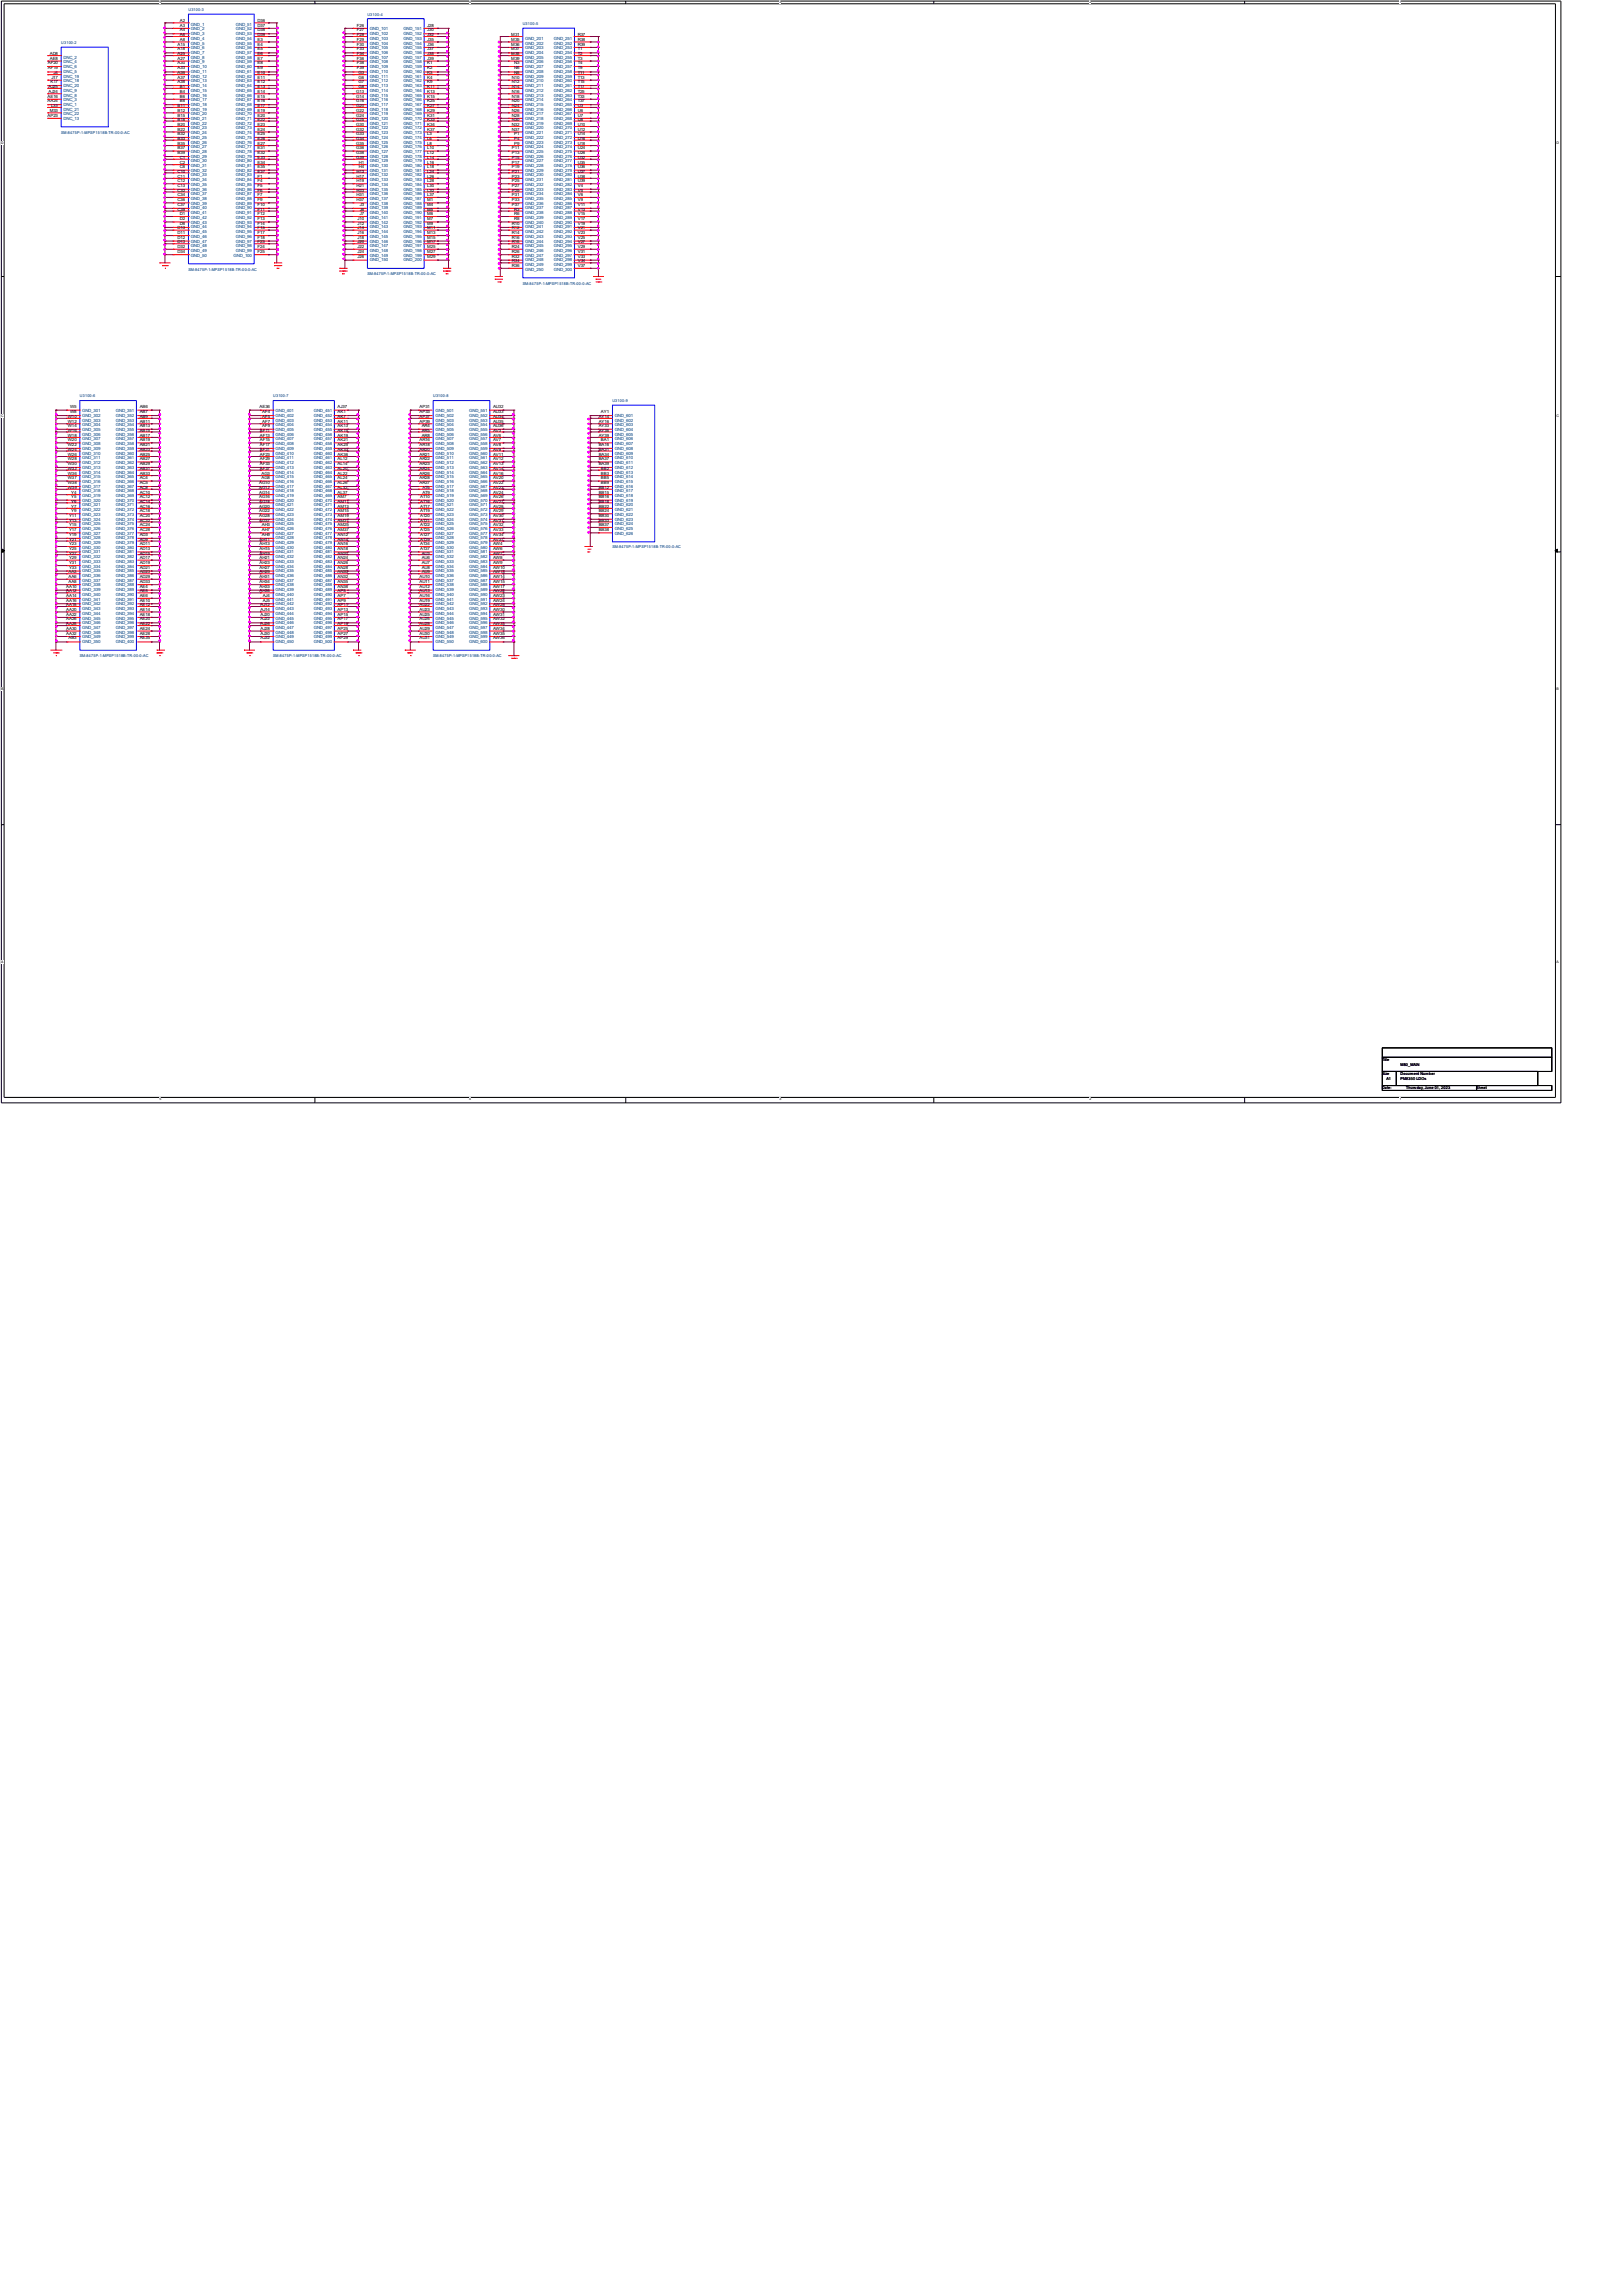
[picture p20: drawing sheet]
<svg xmlns="http://www.w3.org/2000/svg" width="210mm" height="297mm" viewBox="0 0 210 297" stroke-linecap="round" stroke-linejoin="round" font-family="sans-serif">
<defs><g id="words">
<g font-size=".6">
<text x="23" y="5.9">A15</text>
<text x="23.3" y="2.9">A2</text>
<text x="23.3" y="3.5">A3</text>
<text x="23.3" y="4.1">A4</text>
<text x="23.3" y="4.7">A6</text>
<text x="23.3" y="5.3">A8</text>
<text x="33.3" y="2.9">D36</text>
<text x="33.3" y="3.5">D37</text>
<text x="33.3" y="4.1">D38</text>
<text x="33.3" y="4.7">D39</text>
<text x="33.3" y="5.3">E3</text>
<text x="33.3" y="5.9">E4</text>
<text x="46.2" y="3.5">F26</text>
<text x="46.2" y="4.1">F27</text>
<text x="46.2" y="4.7">F28</text>
<text x="46.2" y="5.3">F29</text>
<text x="46.2" y="5.9">F30</text>
<text x="55.3" y="3.5">J28</text>
<text x="55.3" y="4.1">J30</text>
<text x="55.3" y="4.7">J32</text>
<text x="55.3" y="5.3">J35</text>
<text x="55.3" y="5.9">J36</text>
<text x="66.2" y="4.7">M31</text>
<text x="66.2" y="5.3">M35</text>
<text x="66.2" y="5.9">M36</text>
<text x="74.8" y="4.7">R37</text>
<text x="74.8" y="5.3">R38</text>
<text x="74.8" y="5.9">R39</text>
<text x="6.2" y="9">AF19</text>
<text x="6.2" y="8.3">AF20</text>
<text x="6.3" y="11.4">AJ25</text>
<text x="6.4" y="7.1">AD8</text>
<text x="6.4" y="7.7">AE8</text>
<text x="6.5" y="10.8">K17</text>
<text x="6.6" y="10.2">J17</text>
<text x="6.9" y="9.6">J8</text>
<text x="23" y="8.3">A30</text>
<text x="23" y="9">A33</text>
<text x="23" y="9.6">A35</text>
<text x="23" y="10.2">A37</text>
<text x="23" y="10.8">A38</text>
<text x="23" y="6.5">A18</text>
<text x="23" y="7.1">A25</text>
<text x="23" y="7.7">A27</text>
<text x="23.3" y="11.4">B1</text>
<text x="33.3" y="6.5">E5</text>
<text x="33.3" y="7.1">E6</text>
<text x="33.3" y="7.7">E7</text>
<text x="33.3" y="8.3">E8</text>
<text x="33.3" y="9">E9</text>
<text x="33.3" y="9.6">E10</text>
<text x="33.3" y="10.2">E11</text>
<text x="33.3" y="10.8">E12</text>
<text x="33.3" y="11.4">E13</text>
<text x="46.2" y="6.5">F33</text>
<text x="46.2" y="7.1">F34</text>
<text x="46.2" y="7.7">F36</text>
<text x="46.2" y="8.3">F38</text>
<text x="46.2" y="9">F39</text>
<text x="46.4" y="9.6">G3</text>
<text x="46.4" y="10.2">G6</text>
<text x="46.4" y="10.8">G7</text>
<text x="46.4" y="11.4">G8</text>
<text x="55.3" y="6.5">J37</text>
<text x="55.3" y="7.1">J38</text>
<text x="55.3" y="7.7">J39</text>
<text x="55.3" y="8.3">K1</text>
<text x="55.3" y="9">K2</text>
<text x="55.3" y="9.6">K3</text>
<text x="55.3" y="10.2">K4</text>
<text x="55.3" y="10.8">K9</text>
<text x="55.3" y="11.4">K11</text>
<text x="66.2" y="6.5">M37</text>
<text x="66.2" y="7.1">M38</text>
<text x="66.2" y="7.7">M39</text>
<text x="66.2" y="10.2">N10</text>
<text x="66.2" y="10.8">N12</text>
<text x="66.2" y="11.4">N14</text>
<text x="66.5" y="8.3">N3</text>
<text x="66.5" y="9">N6</text>
<text x="66.5" y="9.6">N8</text>
<text x="74.8" y="6.5">T1</text>
<text x="74.8" y="7.1">T2</text>
<text x="74.8" y="7.7">T3</text>
<text x="74.8" y="8.3">T4</text>
<text x="74.8" y="9">T9</text>
<text x="74.8" y="9.6">T11</text>
<text x="74.8" y="10.2">T13</text>
<text x="74.8" y="10.8">T15</text>
<text x="74.8" y="11.4">T17</text>
<text x="6.1" y="13.2">AA24</text>
<text x="6.1" y="15.1">AP23</text>
<text x="6.1" y="12.6">AE16</text>
<text x="6.3" y="12">AJ24</text>
<text x="6.4" y="14.4">M33</text>
<text x="6.6" y="13.8">L33</text>
<text x="23" y="13.8">B11</text>
<text x="23" y="14.4">B12</text>
<text x="23" y="15.1">B15</text>
<text x="23" y="15.7">B18</text>
<text x="23" y="16.3">B20</text>
<text x="23" y="16.9">B22</text>
<text x="23" y="17.5">B32</text>
<text x="23.3" y="12">B4</text>
<text x="23.3" y="12.6">B6</text>
<text x="23.3" y="13.2">B8</text>
<text x="33.3" y="12">E14</text>
<text x="33.3" y="12.6">E15</text>
<text x="33.3" y="13.2">E16</text>
<text x="33.3" y="13.8">E17</text>
<text x="33.3" y="14.4">E19</text>
<text x="33.3" y="15.1">E20</text>
<text x="33.3" y="15.7">E22</text>
<text x="33.3" y="16.3">E23</text>
<text x="33.3" y="16.9">E24</text>
<text x="33.3" y="17.5">E25</text>
<text x="46.1" y="12">G13</text>
<text x="46.1" y="12.6">G14</text>
<text x="46.1" y="13.2">G16</text>
<text x="46.1" y="13.8">G20</text>
<text x="46.1" y="14.4">G22</text>
<text x="46.1" y="15.1">G24</text>
<text x="46.1" y="15.7">G25</text>
<text x="46.1" y="16.3">G30</text>
<text x="46.1" y="16.9">G32</text>
<text x="46.1" y="17.5">G33</text>
<text x="55.3" y="12">K13</text>
<text x="55.3" y="12.6">K15</text>
<text x="55.3" y="13.2">K25</text>
<text x="55.3" y="13.8">K27</text>
<text x="55.3" y="14.4">K29</text>
<text x="55.3" y="15.1">K31</text>
<text x="55.3" y="15.7">K33</text>
<text x="55.3" y="16.3">K34</text>
<text x="55.3" y="16.9">K37</text>
<text x="55.3" y="17.5">L3</text>
<text x="66.2" y="12">N16</text>
<text x="66.2" y="12.6">N18</text>
<text x="66.2" y="13.2">N20</text>
<text x="66.2" y="13.8">N24</text>
<text x="66.2" y="14.4">N26</text>
<text x="66.2" y="15.1">N28</text>
<text x="66.2" y="15.7">N30</text>
<text x="66.2" y="16.3">N32</text>
<text x="66.2" y="16.9">N37</text>
<text x="66.5" y="17.5">P1</text>
<text x="74.8" y="12">T25</text>
<text x="74.8" y="12.6">T33</text>
<text x="74.8" y="13.2">T37</text>
<text x="74.8" y="13.8">U3</text>
<text x="74.8" y="14.4">U6</text>
<text x="74.8" y="15.1">U7</text>
<text x="74.8" y="15.7">U8</text>
<text x="74.8" y="16.3">U10</text>
<text x="74.8" y="16.9">U12</text>
<text x="74.8" y="17.5">U14</text>
<text x="23" y="18.1">B33</text>
<text x="23" y="18.7">B35</text>
<text x="23" y="19.3">B37</text>
<text x="23" y="19.9">B39</text>
<text x="23" y="22.4">C10</text>
<text x="23" y="23">C11</text>
<text x="23" y="23.6">C12</text>
<text x="23.3" y="20.5">C1</text>
<text x="23.3" y="21.2">C2</text>
<text x="23.3" y="21.8">C6</text>
<text x="33.3" y="18.1">E26</text>
<text x="33.3" y="18.7">E27</text>
<text x="33.3" y="19.3">E31</text>
<text x="33.3" y="19.9">E32</text>
<text x="33.3" y="20.5">E33</text>
<text x="33.3" y="21.2">E34</text>
<text x="33.3" y="21.8">E35</text>
<text x="33.3" y="22.4">E37</text>
<text x="33.3" y="23">F1</text>
<text x="33.3" y="23.6">F4</text>
<text x="46.1" y="18.1">G34</text>
<text x="46.1" y="18.7">G35</text>
<text x="46.1" y="19.3">G36</text>
<text x="46.1" y="19.9">G38</text>
<text x="46.1" y="20.5">G39</text>
<text x="46.1" y="22.4">H13</text>
<text x="46.1" y="23">H17</text>
<text x="46.1" y="23.6">H19</text>
<text x="46.4" y="21.2">H1</text>
<text x="46.4" y="21.8">H4</text>
<text x="55.3" y="18.1">L6</text>
<text x="55.3" y="18.7">L8</text>
<text x="55.3" y="19.3">L10</text>
<text x="55.3" y="19.9">L12</text>
<text x="55.3" y="20.5">L14</text>
<text x="55.3" y="21.2">L16</text>
<text x="55.3" y="21.8">L18</text>
<text x="55.3" y="22.4">L24</text>
<text x="55.3" y="23">L26</text>
<text x="55.3" y="23.6">L28</text>
<text x="66.2" y="19.3">P11</text>
<text x="66.2" y="19.9">P13</text>
<text x="66.2" y="20.5">P15</text>
<text x="66.2" y="21.2">P17</text>
<text x="66.2" y="21.8">P19</text>
<text x="66.2" y="22.4">P21</text>
<text x="66.2" y="23">P23</text>
<text x="66.2" y="23.6">P25</text>
<text x="66.5" y="18.1">P4</text>
<text x="66.5" y="18.7">P9</text>
<text x="74.8" y="18.1">U16</text>
<text x="74.8" y="18.7">U18</text>
<text x="74.8" y="19.3">U24</text>
<text x="74.8" y="19.9">U26</text>
<text x="74.8" y="20.5">U32</text>
<text x="74.8" y="21.2">U35</text>
<text x="74.8" y="21.8">U36</text>
<text x="74.8" y="22.4">U37</text>
<text x="74.8" y="23">U38</text>
<text x="74.8" y="23.6">U39</text>
<text x="23" y="24.2">C13</text>
<text x="23" y="24.8">C32</text>
<text x="23" y="25.4">C34</text>
<text x="23" y="26">C36</text>
<text x="23" y="26.6">C37</text>
<text x="23" y="27.3">C39</text>
<text x="23" y="29.7">D10</text>
<text x="23.3" y="27.9">D1</text>
<text x="23.3" y="28.4">D2</text>
<text x="23.3" y="29.1">D6</text>
<text x="33.3" y="24.2">F5</text>
<text x="33.3" y="24.8">F6</text>
<text x="33.3" y="25.4">F7</text>
<text x="33.3" y="26">F9</text>
<text x="33.3" y="26.6">F10</text>
<text x="33.3" y="27.3">F11</text>
<text x="33.3" y="27.9">F12</text>
<text x="33.3" y="28.4">F13</text>
<text x="33.3" y="29.1">F14</text>
<text x="33.3" y="29.7">F15</text>
<text x="46.1" y="24.2">H21</text>
<text x="46.1" y="24.8">H23</text>
<text x="46.1" y="25.4">H31</text>
<text x="46.1" y="26">H37</text>
<text x="46.3" y="28.4">J10</text>
<text x="46.3" y="29.1">J12</text>
<text x="46.3" y="29.7">J14</text>
<text x="46.6" y="26.6">J3</text>
<text x="46.6" y="27.3">J6</text>
<text x="46.6" y="27.9">J7</text>
<text x="55.3" y="24.2">L30</text>
<text x="55.3" y="24.8">L32</text>
<text x="55.3" y="25.4">L37</text>
<text x="55.3" y="26">M1</text>
<text x="55.3" y="26.6">M4</text>
<text x="55.3" y="27.3">M5</text>
<text x="55.3" y="27.9">M6</text>
<text x="55.3" y="28.4">M7</text>
<text x="55.3" y="29.1">M9</text>
<text x="55.3" y="29.7">M11</text>
<text x="66.2" y="24.2">P27</text>
<text x="66.2" y="24.8">P29</text>
<text x="66.2" y="25.4">P31</text>
<text x="66.2" y="26">P33</text>
<text x="66.2" y="26.6">P37</text>
<text x="66.2" y="29.1">R10</text>
<text x="66.2" y="29.7">R12</text>
<text x="66.5" y="27.3">R3</text>
<text x="66.5" y="27.9">R6</text>
<text x="66.5" y="28.4">R8</text>
<text x="74.8" y="24.2">V4</text>
<text x="74.8" y="24.8">V5</text>
<text x="74.8" y="25.4">V6</text>
<text x="74.8" y="26">V9</text>
<text x="74.8" y="26.6">V11</text>
<text x="74.8" y="27.3">V13</text>
<text x="74.8" y="27.9">V15</text>
<text x="74.8" y="28.4">V17</text>
<text x="74.8" y="29.1">V19</text>
<text x="74.8" y="29.7">V21</text>
<text x="23" y="30.3">D11</text>
<text x="23" y="30.9">D12</text>
<text x="23" y="31.5">D13</text>
<text x="23" y="32.1">D32</text>
<text x="23" y="32.7">D34</text>
<text x="33.3" y="32.7">F25</text>
<text x="33.3" y="30.3">F17</text>
<text x="33.3" y="30.9">F18</text>
<text x="33.3" y="31.5">F23</text>
<text x="33.3" y="32.1">F24</text>
<text x="46.3" y="30.3">J16</text>
<text x="46.3" y="30.9">J18</text>
<text x="46.3" y="31.5">J20</text>
<text x="46.3" y="32.1">J22</text>
<text x="46.3" y="32.7">J24</text>
<text x="46.3" y="33.4">J26</text>
<text x="55.3" y="30.3">M13</text>
<text x="55.3" y="30.9">M15</text>
<text x="55.3" y="31.5">M17</text>
<text x="55.3" y="32.1">M25</text>
<text x="55.3" y="32.7">M27</text>
<text x="55.3" y="33.4">M29</text>
<text x="66.2" y="30.3">R14</text>
<text x="66.2" y="30.9">R16</text>
<text x="66.2" y="31.5">R18</text>
<text x="66.2" y="32.1">R24</text>
<text x="66.2" y="32.7">R26</text>
<text x="66.2" y="33.4">R32</text>
<text x="66.2" y="34">R34</text>
<text x="66.2" y="34.5">R36</text>
<text x="74.8" y="30.3">V23</text>
<text x="74.8" y="30.9">V25</text>
<text x="74.8" y="31.5">V27</text>
<text x="74.8" y="32.1">V29</text>
<text x="74.8" y="32.7">V31</text>
<text x="74.8" y="33.4">V33</text>
<text x="74.8" y="34">V34</text>
<text x="74.8" y="34.5">V37</text>
<text x="9.1" y="52.8">W5</text>
<text x="9.1" y="53.5">W8</text>
<text x="18.1" y="52.8">AB6</text>
<text x="18.1" y="53.5">AB7</text>
<text x="33.6" y="52.8">AE36</text>
<text x="33.9" y="53.5">AF4</text>
<text x="43.7" y="52.8">AJ37</text>
<text x="43.7" y="53.5">AK1</text>
<text x="54.3" y="52.8">AP31</text>
<text x="54.3" y="53.5">AP33</text>
<text x="63.8" y="52.8">AU32</text>
<text x="63.8" y="53.5">AU33</text>
<text x="77.8" y="53.5">AY1</text>
<text x="8.8" y="54.1">W10</text>
<text x="8.8" y="54.7">W12</text>
<text x="8.8" y="55.3">W14</text>
<text x="8.8" y="55.9">W16</text>
<text x="8.8" y="56.5">W18</text>
<text x="8.8" y="57.1">W20</text>
<text x="8.8" y="57.7">W22</text>
<text x="8.8" y="58.3">W24</text>
<text x="8.8" y="58.9">W26</text>
<text x="8.8" y="59.6">W28</text>
<text x="18.1" y="54.1">AB9</text>
<text x="18.1" y="54.7">AB11</text>
<text x="18.1" y="55.3">AB13</text>
<text x="18.1" y="55.9">AB15</text>
<text x="18.1" y="56.5">AB17</text>
<text x="18.1" y="57.1">AB19</text>
<text x="18.1" y="57.7">AB21</text>
<text x="18.1" y="58.3">AB23</text>
<text x="18.1" y="58.9">AB25</text>
<text x="18.1" y="59.6">AB27</text>
<text x="33.6" y="55.9">AF11</text>
<text x="33.6" y="56.5">AF13</text>
<text x="33.6" y="57.1">AF15</text>
<text x="33.6" y="57.7">AF17</text>
<text x="33.6" y="58.3">AF21</text>
<text x="33.6" y="58.9">AF23</text>
<text x="33.6" y="59.6">AF29</text>
<text x="33.9" y="54.1">AF5</text>
<text x="33.9" y="54.7">AF7</text>
<text x="33.9" y="55.3">AF9</text>
<text x="43.7" y="54.1">AK7</text>
<text x="43.7" y="54.7">AK11</text>
<text x="43.7" y="55.3">AK13</text>
<text x="43.7" y="55.9">AK15</text>
<text x="43.7" y="56.5">AK19</text>
<text x="43.7" y="57.1">AK21</text>
<text x="43.7" y="57.7">AK25</text>
<text x="43.7" y="58.3">AK33</text>
<text x="43.7" y="58.9">AK36</text>
<text x="43.7" y="59.6">AL12</text>
<text x="54.3" y="54.1">AP37</text>
<text x="54.3" y="54.7">AP39</text>
<text x="54.3" y="57.1">AR16</text>
<text x="54.3" y="57.7">AR18</text>
<text x="54.3" y="58.3">AR20</text>
<text x="54.3" y="58.9">AR21</text>
<text x="54.3" y="59.6">AR22</text>
<text x="54.6" y="55.3">AR4</text>
<text x="54.6" y="55.9">AR5</text>
<text x="54.6" y="56.5">AR8</text>
<text x="63.8" y="54.1">AU34</text>
<text x="63.8" y="54.7">AU35</text>
<text x="63.8" y="55.3">AU36</text>
<text x="63.8" y="55.9">AV3</text>
<text x="63.8" y="56.5">AV6</text>
<text x="63.8" y="57.1">AV7</text>
<text x="63.8" y="57.7">AV8</text>
<text x="63.8" y="58.3">AV9</text>
<text x="63.8" y="58.9">AV11</text>
<text x="63.8" y="59.6">AV12</text>
<text x="77.5" y="54.1">AY14</text>
<text x="77.5" y="54.7">AY16</text>
<text x="77.5" y="55.3">AY33</text>
<text x="77.5" y="55.9">AY36</text>
<text x="77.5" y="56.5">AY39</text>
<text x="77.5" y="57.7">BA16</text>
<text x="77.5" y="58.3">BA31</text>
<text x="77.5" y="58.9">BA34</text>
<text x="77.5" y="59.6">BA37</text>
<text x="77.8" y="57.1">BA1</text>
<text x="8.8" y="60.2">W30</text>
<text x="8.8" y="60.8">W32</text>
<text x="8.8" y="61.4">W36</text>
<text x="8.8" y="62">W37</text>
<text x="8.8" y="62.6">W38</text>
<text x="8.8" y="63.2">W39</text>
<text x="9.2" y="63.8">Y4</text>
<text x="9.2" y="64.4">Y5</text>
<text x="9.2" y="65">Y6</text>
<text x="9.2" y="65.7">Y7</text>
<text x="18.1" y="60.2">AB29</text>
<text x="18.1" y="60.8">AB31</text>
<text x="18.1" y="61.4">AB33</text>
<text x="18.1" y="62">AC4</text>
<text x="18.1" y="62.6">AC5</text>
<text x="18.1" y="63.2">AC8</text>
<text x="18.1" y="63.8">AC10</text>
<text x="18.1" y="64.4">AC12</text>
<text x="18.1" y="65">AC14</text>
<text x="18.1" y="65.7">AC16</text>
<text x="33.5" y="62.6">AG10</text>
<text x="33.5" y="63.2">AG12</text>
<text x="33.5" y="63.8">AG14</text>
<text x="33.5" y="64.4">AG16</text>
<text x="33.5" y="65">AG18</text>
<text x="33.5" y="65.7">AG20</text>
<text x="33.6" y="60.2">AF33</text>
<text x="33.6" y="60.8">AF37</text>
<text x="33.8" y="61.4">AG3</text>
<text x="33.8" y="62">AG8</text>
<text x="43.7" y="60.2">AL14</text>
<text x="43.7" y="60.8">AL20</text>
<text x="43.7" y="61.4">AL22</text>
<text x="43.7" y="62">AL24</text>
<text x="43.7" y="62.6">AL26</text>
<text x="43.7" y="63.2">AL32</text>
<text x="43.7" y="63.8">AL37</text>
<text x="43.7" y="64.4">AM7</text>
<text x="43.7" y="65">AM11</text>
<text x="43.7" y="65.7">AM13</text>
<text x="54.3" y="60.2">AR23</text>
<text x="54.3" y="60.8">AR24</text>
<text x="54.3" y="61.4">AR26</text>
<text x="54.3" y="62">AR28</text>
<text x="54.3" y="62.6">AR37</text>
<text x="54.4" y="64.4">AT10</text>
<text x="54.4" y="65">AT16</text>
<text x="54.4" y="65.7">AT17</text>
<text x="54.6" y="63.2">AT6</text>
<text x="54.6" y="63.8">AT9</text>
<text x="63.8" y="60.2">AV13</text>
<text x="63.8" y="60.8">AV14</text>
<text x="63.8" y="61.4">AV16</text>
<text x="63.8" y="62">AV20</text>
<text x="63.8" y="62.6">AV22</text>
<text x="63.8" y="63.2">AV23</text>
<text x="63.8" y="63.8">AV24</text>
<text x="63.8" y="64.4">AV26</text>
<text x="63.8" y="65">AV27</text>
<text x="63.8" y="65.7">AV28</text>
<text x="77.5" y="60.2">BA39</text>
<text x="77.5" y="63.2">BB12</text>
<text x="77.5" y="63.8">BB15</text>
<text x="77.5" y="64.4">BB16</text>
<text x="77.5" y="65">BB18</text>
<text x="77.5" y="65.7">BB22</text>
<text x="77.8" y="60.8">BB2</text>
<text x="77.8" y="61.4">BB3</text>
<text x="77.8" y="62">BB5</text>
<text x="77.8" y="62.6">BB9</text>
<text x="8.9" y="66.9">Y11</text>
<text x="8.9" y="67.5">Y13</text>
<text x="8.9" y="68.1">Y15</text>
<text x="8.9" y="68.7">Y17</text>
<text x="8.9" y="69.3">Y19</text>
<text x="8.9" y="69.9">Y21</text>
<text x="8.9" y="70.5">Y23</text>
<text x="8.9" y="71.1">Y25</text>
<text x="8.9" y="71.8">Y27</text>
<text x="9.2" y="66.3">Y9</text>
<text x="18.1" y="66.3">AC18</text>
<text x="18.1" y="66.9">AC20</text>
<text x="18.1" y="67.5">AC22</text>
<text x="18.1" y="68.1">AC24</text>
<text x="18.1" y="68.7">AC28</text>
<text x="18.1" y="69.3">AD3</text>
<text x="18.1" y="69.9">AD9</text>
<text x="18.1" y="70.5">AD11</text>
<text x="18.1" y="71.1">AD13</text>
<text x="18.1" y="71.8">AD15</text>
<text x="33.5" y="66.3">AG22</text>
<text x="33.5" y="66.9">AG28</text>
<text x="33.5" y="67.5">AG37</text>
<text x="33.6" y="69.9">AH11</text>
<text x="33.6" y="70.5">AH13</text>
<text x="33.6" y="71.1">AH15</text>
<text x="33.6" y="71.8">AH19</text>
<text x="33.9" y="68.1">AH3</text>
<text x="33.9" y="68.7">AH7</text>
<text x="33.9" y="69.3">AH9</text>
<text x="43.7" y="66.3">AM15</text>
<text x="43.7" y="66.9">AM19</text>
<text x="43.7" y="67.5">AM21</text>
<text x="43.7" y="68.1">AM25</text>
<text x="43.7" y="68.7">AM37</text>
<text x="43.7" y="69.3">AN12</text>
<text x="43.7" y="69.9">AN14</text>
<text x="43.7" y="70.5">AN16</text>
<text x="43.7" y="71.1">AN18</text>
<text x="43.7" y="71.8">AN20</text>
<text x="54.4" y="66.3">AT19</text>
<text x="54.4" y="66.9">AT20</text>
<text x="54.4" y="67.5">AT21</text>
<text x="54.4" y="68.1">AT22</text>
<text x="54.4" y="68.7">AT25</text>
<text x="54.4" y="69.3">AT27</text>
<text x="54.4" y="69.9">AT29</text>
<text x="54.4" y="70.5">AT34</text>
<text x="54.4" y="71.1">AT37</text>
<text x="54.6" y="71.8">AU3</text>
<text x="63.8" y="66.3">AV29</text>
<text x="63.8" y="66.9">AV30</text>
<text x="63.8" y="67.5">AV31</text>
<text x="63.8" y="68.1">AV32</text>
<text x="63.8" y="68.7">AV33</text>
<text x="63.8" y="69.3">AV34</text>
<text x="63.8" y="69.9">AV37</text>
<text x="63.8" y="70.5">AW4</text>
<text x="63.8" y="71.1">AW6</text>
<text x="63.8" y="71.8">AW7</text>
<text x="77.5" y="66.3">BB24</text>
<text x="77.5" y="66.9">BB30</text>
<text x="77.5" y="67.5">BB33</text>
<text x="77.5" y="68.1">BB37</text>
<text x="77.5" y="68.7">BB38</text>
<text x="8.6" y="76">AA10</text>
<text x="8.6" y="76.6">AA12</text>
<text x="8.6" y="77.2">AA14</text>
<text x="8.6" y="77.9">AA16</text>
<text x="8.8" y="74.2">AA3</text>
<text x="8.8" y="74.8">AA6</text>
<text x="8.8" y="75.4">AA8</text>
<text x="8.9" y="72.3">Y29</text>
<text x="8.9" y="73">Y31</text>
<text x="8.9" y="73.6">Y33</text>
<text x="18.1" y="72.3">AD17</text>
<text x="18.1" y="73">AD19</text>
<text x="18.1" y="73.6">AD21</text>
<text x="18.1" y="74.2">AD23</text>
<text x="18.1" y="74.8">AD29</text>
<text x="18.1" y="75.4">AD33</text>
<text x="18.1" y="76">AE4</text>
<text x="18.1" y="76.6">AE5</text>
<text x="18.1" y="77.2">AE6</text>
<text x="18.1" y="77.9">AE10</text>
<text x="33.6" y="72.3">AH21</text>
<text x="33.6" y="73">AH23</text>
<text x="33.6" y="73.6">AH27</text>
<text x="33.6" y="74.2">AH29</text>
<text x="33.6" y="74.8">AH31</text>
<text x="33.6" y="75.4">AH34</text>
<text x="33.6" y="76">AH33</text>
<text x="33.6" y="76.6">AH36</text>
<text x="34" y="77.2">AJ4</text>
<text x="34" y="77.9">AJ5</text>
<text x="43.7" y="72.3">AN24</text>
<text x="43.7" y="73">AN26</text>
<text x="43.7" y="73.6">AN28</text>
<text x="43.7" y="74.2">AN30</text>
<text x="43.7" y="74.8">AN32</text>
<text x="43.7" y="75.4">AN35</text>
<text x="43.7" y="76">AN36</text>
<text x="43.7" y="76.6">AP5</text>
<text x="43.7" y="77.2">AP7</text>
<text x="43.7" y="77.9">AP9</text>
<text x="54.3" y="74.8">AU10</text>
<text x="54.3" y="75.4">AU11</text>
<text x="54.3" y="76">AU12</text>
<text x="54.3" y="76.6">AU13</text>
<text x="54.3" y="77.2">AU16</text>
<text x="54.3" y="77.9">AU19</text>
<text x="54.6" y="72.3">AU6</text>
<text x="54.6" y="73">AU7</text>
<text x="54.6" y="73.6">AU8</text>
<text x="54.6" y="74.2">AU9</text>
<text x="63.8" y="72.3">AW8</text>
<text x="63.8" y="73">AW9</text>
<text x="63.8" y="73.6">AW10</text>
<text x="63.8" y="74.2">AW13</text>
<text x="63.8" y="74.8">AW14</text>
<text x="63.8" y="75.4">AW15</text>
<text x="63.8" y="76">AW17</text>
<text x="63.8" y="76.6">AW22</text>
<text x="63.8" y="77.2">AW23</text>
<text x="63.8" y="77.9">AW24</text>
<text x="8.6" y="78.4">AA18</text>
<text x="8.6" y="79.1">AA20</text>
<text x="8.6" y="79.7">AA22</text>
<text x="8.6" y="80.3">AA26</text>
<text x="8.6" y="80.9">AA28</text>
<text x="8.6" y="81.5">AA30</text>
<text x="8.6" y="82.1">AA32</text>
<text x="8.8" y="82.7">AB3</text>
<text x="18.1" y="78.4">AE12</text>
<text x="18.1" y="79.1">AE14</text>
<text x="18.1" y="79.7">AE18</text>
<text x="18.1" y="80.3">AE20</text>
<text x="18.1" y="80.9">AE22</text>
<text x="18.1" y="81.5">AE24</text>
<text x="18.1" y="82.1">AE28</text>
<text x="18.1" y="82.7">AE35</text>
<text x="33.7" y="78.4">AJ12</text>
<text x="33.7" y="79.1">AJ14</text>
<text x="33.7" y="79.7">AJ20</text>
<text x="33.7" y="80.3">AJ22</text>
<text x="33.7" y="80.9">AJ26</text>
<text x="33.7" y="81.5">AJ28</text>
<text x="33.7" y="82.1">AJ30</text>
<text x="33.7" y="82.7">AJ32</text>
<text x="43.7" y="78.4">AP11</text>
<text x="43.7" y="79.1">AP13</text>
<text x="43.7" y="79.7">AP15</text>
<text x="43.7" y="80.3">AP17</text>
<text x="43.7" y="80.9">AP19</text>
<text x="43.7" y="81.5">AP25</text>
<text x="43.7" y="82.1">AP27</text>
<text x="43.7" y="82.7">AP29</text>
<text x="54.3" y="78.4">AU22</text>
<text x="54.3" y="79.1">AU23</text>
<text x="54.3" y="79.7">AU25</text>
<text x="54.3" y="80.3">AU26</text>
<text x="54.3" y="80.9">AU28</text>
<text x="54.3" y="81.5">AU29</text>
<text x="54.3" y="82.1">AU30</text>
<text x="54.3" y="82.7">AU31</text>
<text x="63.8" y="78.4">AW25</text>
<text x="63.8" y="79.1">AW30</text>
<text x="63.8" y="79.7">AW31</text>
<text x="63.8" y="80.3">AW32</text>
<text x="63.8" y="80.9">AW33</text>
<text x="63.8" y="81.5">AW34</text>
<text x="63.8" y="82.1">AW35</text>
<text x="63.8" y="82.7">AW36</text>
</g>
<g font-size=".6" fill="#004080">
<text x="24.7" y="3.3">GND_1</text>
<text x="24.7" y="3.9">GND_2</text>
<text x="24.7" y="4.5">GND_3</text>
<text x="24.7" y="5.2">GND_4</text>
<text x="24.7" y="5.8">GND_5</text>
<text x="30.5" y="3.3">GND_51</text>
<text x="30.5" y="3.9">GND_52</text>
<text x="30.5" y="4.5">GND_53</text>
<text x="30.5" y="5.2">GND_54</text>
<text x="30.5" y="5.8">GND_55</text>
<text x="47.8" y="3.9">GND_101</text>
<text x="47.8" y="4.5">GND_102</text>
<text x="47.8" y="5.2">GND_103</text>
<text x="47.8" y="5.8">GND_104</text>
<text x="52.2" y="3.9">GND_151</text>
<text x="52.2" y="4.5">GND_152</text>
<text x="52.2" y="5.2">GND_153</text>
<text x="52.2" y="5.8">GND_154</text>
<text x="67.9" y="5.2">GND_201</text>
<text x="67.9" y="5.8">GND_202</text>
<text x="71.7" y="5.2">GND_251</text>
<text x="71.7" y="5.8">GND_252</text>
<text x="8.2" y="10.6">DNC_18</text>
<text x="8.2" y="10">DNC_19</text>
<text x="8.2" y="7.6">DNC_2</text>
<text x="8.2" y="11.3">DNC_20</text>
<text x="8.2" y="8.2">DNC_4</text>
<text x="8.2" y="9.4">DNC_5</text>
<text x="8.2" y="8.8">DNC_6</text>
<text x="8.2" y="11.9">DNC_9</text>
<text x="24.7" y="8.8">GND_10</text>
<text x="24.7" y="9.4">GND_11</text>
<text x="24.7" y="10">GND_12</text>
<text x="24.7" y="10.6">GND_13</text>
<text x="24.7" y="11.3">GND_14</text>
<text x="24.7" y="11.9">GND_15</text>
<text x="24.7" y="6.4">GND_6</text>
<text x="24.7" y="7">GND_7</text>
<text x="24.7" y="7.6">GND_8</text>
<text x="24.7" y="8.2">GND_9</text>
<text x="30.5" y="6.4">GND_56</text>
<text x="30.5" y="7">GND_57</text>
<text x="30.5" y="7.6">GND_58</text>
<text x="30.5" y="8.2">GND_59</text>
<text x="30.5" y="8.8">GND_60</text>
<text x="30.5" y="9.4">GND_61</text>
<text x="30.5" y="10">GND_62</text>
<text x="30.5" y="10.6">GND_63</text>
<text x="30.5" y="11.3">GND_64</text>
<text x="30.5" y="11.9">GND_65</text>
<text x="47.8" y="6.4">GND_105</text>
<text x="47.8" y="7">GND_106</text>
<text x="47.8" y="7.6">GND_107</text>
<text x="47.8" y="8.2">GND_108</text>
<text x="47.8" y="8.8">GND_109</text>
<text x="47.8" y="9.4">GND_110</text>
<text x="47.8" y="10">GND_111</text>
<text x="47.8" y="10.6">GND_112</text>
<text x="47.8" y="11.3">GND_113</text>
<text x="47.8" y="11.9">GND_114</text>
<text x="52.2" y="6.4">GND_155</text>
<text x="52.2" y="7">GND_156</text>
<text x="52.2" y="7.6">GND_157</text>
<text x="52.2" y="8.2">GND_158</text>
<text x="52.2" y="8.8">GND_159</text>
<text x="52.2" y="9.4">GND_160</text>
<text x="52.2" y="10">GND_161</text>
<text x="52.2" y="10.6">GND_162</text>
<text x="52.2" y="11.3">GND_163</text>
<text x="52.2" y="11.9">GND_164</text>
<text x="67.9" y="6.4">GND_203</text>
<text x="67.9" y="7">GND_204</text>
<text x="67.9" y="7.6">GND_205</text>
<text x="67.9" y="8.2">GND_206</text>
<text x="67.9" y="8.8">GND_207</text>
<text x="67.9" y="9.4">GND_208</text>
<text x="67.9" y="10">GND_209</text>
<text x="67.9" y="10.6">GND_210</text>
<text x="67.9" y="11.3">GND_211</text>
<text x="67.9" y="11.9">GND_212</text>
<text x="71.7" y="6.4">GND_253</text>
<text x="71.7" y="7">GND_254</text>
<text x="71.7" y="7.6">GND_255</text>
<text x="71.7" y="8.2">GND_256</text>
<text x="71.7" y="8.8">GND_257</text>
<text x="71.7" y="9.4">GND_258</text>
<text x="71.7" y="10">GND_259</text>
<text x="71.7" y="10.6">GND_260</text>
<text x="71.7" y="11.3">GND_261</text>
<text x="71.7" y="11.9">GND_262</text>
<text x="8.2" y="13.7">DNC_1</text>
<text x="8.2" y="15.5">DNC_13</text>
<text x="8.2" y="14.3">DNC_21</text>
<text x="8.2" y="14.9">DNC_22</text>
<text x="8.2" y="13.1">DNC_3</text>
<text x="8.2" y="12.5">DNC_8</text>
<text x="24.7" y="12.5">GND_16</text>
<text x="24.7" y="13.1">GND_17</text>
<text x="24.7" y="13.7">GND_18</text>
<text x="24.7" y="14.3">GND_19</text>
<text x="24.7" y="14.9">GND_20</text>
<text x="24.7" y="15.5">GND_21</text>
<text x="24.7" y="16.1">GND_22</text>
<text x="24.7" y="16.7">GND_23</text>
<text x="24.7" y="17.4">GND_24</text>
<text x="24.7" y="17.9">GND_25</text>
<text x="30.5" y="12.5">GND_66</text>
<text x="30.5" y="13.1">GND_67</text>
<text x="30.5" y="13.7">GND_68</text>
<text x="30.5" y="14.3">GND_69</text>
<text x="30.5" y="14.9">GND_70</text>
<text x="30.5" y="15.5">GND_71</text>
<text x="30.5" y="16.1">GND_72</text>
<text x="30.5" y="16.7">GND_73</text>
<text x="30.5" y="17.4">GND_74</text>
<text x="30.5" y="17.9">GND_75</text>
<text x="47.8" y="12.5">GND_115</text>
<text x="47.8" y="13.1">GND_116</text>
<text x="47.8" y="13.7">GND_117</text>
<text x="47.8" y="14.3">GND_118</text>
<text x="47.8" y="14.9">GND_119</text>
<text x="47.8" y="15.5">GND_120</text>
<text x="47.8" y="16.1">GND_121</text>
<text x="47.8" y="16.7">GND_122</text>
<text x="47.8" y="17.4">GND_123</text>
<text x="47.8" y="17.9">GND_124</text>
<text x="52.2" y="12.5">GND_165</text>
<text x="52.2" y="13.1">GND_166</text>
<text x="52.2" y="13.7">GND_167</text>
<text x="52.2" y="14.3">GND_168</text>
<text x="52.2" y="14.9">GND_169</text>
<text x="52.2" y="15.5">GND_170</text>
<text x="52.2" y="16.1">GND_171</text>
<text x="52.2" y="16.7">GND_172</text>
<text x="52.2" y="17.4">GND_173</text>
<text x="52.2" y="17.9">GND_174</text>
<text x="67.9" y="12.5">GND_213</text>
<text x="67.9" y="13.1">GND_214</text>
<text x="67.9" y="13.7">GND_215</text>
<text x="67.9" y="14.3">GND_216</text>
<text x="67.9" y="14.9">GND_217</text>
<text x="67.9" y="15.5">GND_218</text>
<text x="67.9" y="16.1">GND_219</text>
<text x="67.9" y="16.7">GND_220</text>
<text x="67.9" y="17.4">GND_221</text>
<text x="67.9" y="17.9">GND_222</text>
<text x="71.7" y="12.5">GND_263</text>
<text x="71.7" y="13.1">GND_264</text>
<text x="71.7" y="13.7">GND_265</text>
<text x="71.7" y="14.3">GND_266</text>
<text x="71.7" y="14.9">GND_267</text>
<text x="71.7" y="15.5">GND_268</text>
<text x="71.7" y="16.1">GND_269</text>
<text x="71.7" y="16.7">GND_270</text>
<text x="71.7" y="17.4">GND_271</text>
<text x="71.7" y="17.9">GND_272</text>
<text x="24.7" y="18.6">GND_26</text>
<text x="24.7" y="19.2">GND_27</text>
<text x="24.7" y="19.8">GND_28</text>
<text x="24.7" y="20.4">GND_29</text>
<text x="24.7" y="21">GND_30</text>
<text x="24.7" y="21.6">GND_31</text>
<text x="24.7" y="22.2">GND_32</text>
<text x="24.7" y="22.8">GND_33</text>
<text x="24.7" y="23.5">GND_34</text>
<text x="30.5" y="18.6">GND_76</text>
<text x="30.5" y="19.2">GND_77</text>
<text x="30.5" y="19.8">GND_78</text>
<text x="30.5" y="20.4">GND_79</text>
<text x="30.5" y="21">GND_80</text>
<text x="30.5" y="21.6">GND_81</text>
<text x="30.5" y="22.2">GND_82</text>
<text x="30.5" y="22.8">GND_83</text>
<text x="30.5" y="23.5">GND_84</text>
<text x="47.8" y="18.6">GND_125</text>
<text x="47.8" y="19.2">GND_126</text>
<text x="47.8" y="19.8">GND_127</text>
<text x="47.8" y="20.4">GND_128</text>
<text x="47.8" y="21">GND_129</text>
<text x="47.8" y="21.6">GND_130</text>
<text x="47.8" y="22.2">GND_131</text>
<text x="47.8" y="22.8">GND_132</text>
<text x="47.8" y="23.5">GND_133</text>
<text x="52.2" y="18.6">GND_175</text>
<text x="52.2" y="19.2">GND_176</text>
<text x="52.2" y="19.8">GND_177</text>
<text x="52.2" y="20.4">GND_178</text>
<text x="52.2" y="21">GND_179</text>
<text x="52.2" y="21.6">GND_180</text>
<text x="52.2" y="22.2">GND_181</text>
<text x="52.2" y="22.8">GND_182</text>
<text x="52.2" y="23.5">GND_183</text>
<text x="67.9" y="18.6">GND_223</text>
<text x="67.9" y="19.2">GND_224</text>
<text x="67.9" y="19.8">GND_225</text>
<text x="67.9" y="20.4">GND_226</text>
<text x="67.9" y="21">GND_227</text>
<text x="67.9" y="21.6">GND_228</text>
<text x="67.9" y="22.2">GND_229</text>
<text x="67.9" y="22.8">GND_230</text>
<text x="67.9" y="23.5">GND_231</text>
<text x="71.7" y="18.6">GND_273</text>
<text x="71.7" y="19.2">GND_274</text>
<text x="71.7" y="19.8">GND_275</text>
<text x="71.7" y="20.4">GND_276</text>
<text x="71.7" y="21">GND_277</text>
<text x="71.7" y="21.6">GND_278</text>
<text x="71.7" y="22.2">GND_279</text>
<text x="71.7" y="22.8">GND_280</text>
<text x="71.7" y="23.5">GND_281</text>
<text x="24.7" y="24">GND_35</text>
<text x="24.7" y="24.7">GND_36</text>
<text x="24.7" y="25.3">GND_37</text>
<text x="24.7" y="25.9">GND_38</text>
<text x="24.7" y="26.5">GND_39</text>
<text x="24.7" y="27.1">GND_40</text>
<text x="24.7" y="27.7">GND_41</text>
<text x="24.7" y="28.3">GND_42</text>
<text x="24.7" y="28.9">GND_43</text>
<text x="24.7" y="29.5">GND_44</text>
<text x="30.5" y="24">GND_85</text>
<text x="30.5" y="24.7">GND_86</text>
<text x="30.5" y="25.3">GND_87</text>
<text x="30.5" y="25.9">GND_88</text>
<text x="30.5" y="26.5">GND_89</text>
<text x="30.5" y="27.1">GND_90</text>
<text x="30.5" y="27.7">GND_91</text>
<text x="30.5" y="28.3">GND_92</text>
<text x="30.5" y="28.9">GND_93</text>
<text x="30.5" y="29.5">GND_94</text>
<text x="47.8" y="24">GND_134</text>
<text x="47.8" y="24.7">GND_135</text>
<text x="47.8" y="25.3">GND_136</text>
<text x="47.8" y="25.9">GND_137</text>
<text x="47.8" y="26.5">GND_138</text>
<text x="47.8" y="27.1">GND_139</text>
<text x="47.8" y="27.7">GND_140</text>
<text x="47.8" y="28.3">GND_141</text>
<text x="47.8" y="28.9">GND_142</text>
<text x="47.8" y="29.5">GND_143</text>
<text x="52.2" y="24">GND_184</text>
<text x="52.2" y="24.7">GND_185</text>
<text x="52.2" y="25.3">GND_186</text>
<text x="52.2" y="25.9">GND_187</text>
<text x="52.2" y="26.5">GND_188</text>
<text x="52.2" y="27.1">GND_189</text>
<text x="52.2" y="27.7">GND_190</text>
<text x="52.2" y="28.3">GND_191</text>
<text x="52.2" y="28.9">GND_192</text>
<text x="52.2" y="29.5">GND_193</text>
<text x="67.9" y="24">GND_232</text>
<text x="67.9" y="24.7">GND_233</text>
<text x="67.9" y="25.3">GND_234</text>
<text x="67.9" y="25.9">GND_235</text>
<text x="67.9" y="26.5">GND_236</text>
<text x="67.9" y="27.1">GND_237</text>
<text x="67.9" y="27.7">GND_238</text>
<text x="67.9" y="28.3">GND_239</text>
<text x="67.9" y="28.9">GND_240</text>
<text x="67.9" y="29.5">GND_241</text>
<text x="71.7" y="24">GND_282</text>
<text x="71.7" y="24.7">GND_283</text>
<text x="71.7" y="25.3">GND_284</text>
<text x="71.7" y="25.9">GND_285</text>
<text x="71.7" y="26.5">GND_286</text>
<text x="71.7" y="27.1">GND_287</text>
<text x="71.7" y="27.7">GND_288</text>
<text x="71.7" y="28.3">GND_289</text>
<text x="71.7" y="28.9">GND_290</text>
<text x="71.7" y="29.5">GND_291</text>
<text x="24.7" y="30.1">GND_45</text>
<text x="24.7" y="30.8">GND_46</text>
<text x="24.7" y="31.4">GND_47</text>
<text x="24.7" y="32">GND_48</text>
<text x="24.7" y="32.6">GND_49</text>
<text x="24.7" y="33.2">GND_50</text>
<text x="30.2" y="33.2">GND_100</text>
<text x="30.5" y="30.1">GND_95</text>
<text x="30.5" y="30.8">GND_96</text>
<text x="30.5" y="31.4">GND_97</text>
<text x="30.5" y="32">GND_98</text>
<text x="30.5" y="32.6">GND_99</text>
<text x="47.8" y="30.1">GND_144</text>
<text x="47.8" y="30.8">GND_145</text>
<text x="47.8" y="31.4">GND_146</text>
<text x="47.8" y="32">GND_147</text>
<text x="47.8" y="32.6">GND_148</text>
<text x="47.8" y="33.2">GND_149</text>
<text x="47.8" y="33.8">GND_150</text>
<text x="52.2" y="30.1">GND_194</text>
<text x="52.2" y="30.8">GND_195</text>
<text x="52.2" y="31.4">GND_196</text>
<text x="52.2" y="32">GND_197</text>
<text x="52.2" y="32.6">GND_198</text>
<text x="52.2" y="33.2">GND_199</text>
<text x="52.2" y="33.8">GND_200</text>
<text x="67.9" y="30.1">GND_242</text>
<text x="67.9" y="30.8">GND_243</text>
<text x="67.9" y="31.4">GND_244</text>
<text x="67.9" y="32">GND_245</text>
<text x="67.9" y="32.6">GND_246</text>
<text x="67.9" y="33.2">GND_247</text>
<text x="67.9" y="33.8">GND_248</text>
<text x="67.9" y="34.4">GND_249</text>
<text x="67.9" y="35">GND_250</text>
<text x="71.7" y="30.1">GND_292</text>
<text x="71.7" y="30.8">GND_293</text>
<text x="71.7" y="31.4">GND_294</text>
<text x="71.7" y="32">GND_295</text>
<text x="71.7" y="32.6">GND_296</text>
<text x="71.7" y="33.2">GND_297</text>
<text x="71.7" y="33.8">GND_298</text>
<text x="71.7" y="34.4">GND_299</text>
<text x="71.7" y="35">GND_300</text>
<text x="10.6" y="53.3">GND_301</text>
<text x="10.6" y="53.9">GND_302</text>
<text x="15" y="53.3">GND_351</text>
<text x="15" y="53.9">GND_352</text>
<text x="35.6" y="53.3">GND_401</text>
<text x="35.6" y="53.9">GND_402</text>
<text x="40.6" y="53.3">GND_451</text>
<text x="40.6" y="53.9">GND_452</text>
<text x="56.3" y="53.3">GND_501</text>
<text x="56.3" y="53.9">GND_502</text>
<text x="60.7" y="53.3">GND_551</text>
<text x="60.7" y="53.9">GND_552</text>
<text x="79.5" y="53.9">GND_601</text>
<text x="10.6" y="54.5">GND_303</text>
<text x="10.6" y="55.2">GND_304</text>
<text x="10.6" y="55.8">GND_305</text>
<text x="10.6" y="56.3">GND_306</text>
<text x="10.6" y="57">GND_307</text>
<text x="10.6" y="57.6">GND_308</text>
<text x="10.6" y="58.2">GND_309</text>
<text x="10.6" y="58.8">GND_310</text>
<text x="10.6" y="59.4">GND_311</text>
<text x="15" y="54.5">GND_353</text>
<text x="15" y="55.2">GND_354</text>
<text x="15" y="55.8">GND_355</text>
<text x="15" y="56.3">GND_356</text>
<text x="15" y="57">GND_357</text>
<text x="15" y="57.6">GND_358</text>
<text x="15" y="58.2">GND_359</text>
<text x="15" y="58.8">GND_360</text>
<text x="15" y="59.4">GND_361</text>
<text x="35.6" y="54.5">GND_403</text>
<text x="35.6" y="55.2">GND_404</text>
<text x="35.6" y="55.8">GND_405</text>
<text x="35.6" y="56.3">GND_406</text>
<text x="35.6" y="57">GND_407</text>
<text x="35.6" y="57.6">GND_408</text>
<text x="35.6" y="58.2">GND_409</text>
<text x="35.6" y="58.8">GND_410</text>
<text x="35.6" y="59.4">GND_411</text>
<text x="40.6" y="54.5">GND_453</text>
<text x="40.6" y="55.2">GND_454</text>
<text x="40.6" y="55.8">GND_455</text>
<text x="40.6" y="56.3">GND_456</text>
<text x="40.6" y="57">GND_457</text>
<text x="40.6" y="57.6">GND_458</text>
<text x="40.6" y="58.2">GND_459</text>
<text x="40.6" y="58.8">GND_460</text>
<text x="40.6" y="59.4">GND_461</text>
<text x="56.3" y="54.5">GND_503</text>
<text x="56.3" y="55.2">GND_504</text>
<text x="56.3" y="55.8">GND_505</text>
<text x="56.3" y="56.3">GND_506</text>
<text x="56.3" y="57">GND_507</text>
<text x="56.3" y="57.6">GND_508</text>
<text x="56.3" y="58.2">GND_509</text>
<text x="56.3" y="58.8">GND_510</text>
<text x="56.3" y="59.4">GND_511</text>
<text x="60.7" y="54.5">GND_553</text>
<text x="60.7" y="55.2">GND_554</text>
<text x="60.7" y="55.8">GND_555</text>
<text x="60.7" y="56.3">GND_556</text>
<text x="60.7" y="57">GND_557</text>
<text x="60.7" y="57.6">GND_558</text>
<text x="60.7" y="58.2">GND_559</text>
<text x="60.7" y="58.8">GND_560</text>
<text x="60.7" y="59.4">GND_561</text>
<text x="79.5" y="54.5">GND_602</text>
<text x="79.5" y="55.2">GND_603</text>
<text x="79.5" y="55.8">GND_604</text>
<text x="79.5" y="56.3">GND_605</text>
<text x="79.5" y="57">GND_606</text>
<text x="79.5" y="57.6">GND_607</text>
<text x="79.5" y="58.2">GND_608</text>
<text x="79.5" y="58.8">GND_609</text>
<text x="79.5" y="59.4">GND_610</text>
<text x="10.6" y="60">GND_312</text>
<text x="10.6" y="60.6">GND_313</text>
<text x="10.6" y="61.3">GND_314</text>
<text x="10.6" y="61.8">GND_315</text>
<text x="10.6" y="62.4">GND_316</text>
<text x="10.6" y="63.1">GND_317</text>
<text x="10.6" y="63.7">GND_318</text>
<text x="10.6" y="64.3">GND_319</text>
<text x="10.6" y="64.9">GND_320</text>
<text x="10.6" y="65.5">GND_321</text>
<text x="15" y="60">GND_362</text>
<text x="15" y="60.6">GND_363</text>
<text x="15" y="61.3">GND_364</text>
<text x="15" y="61.8">GND_365</text>
<text x="15" y="62.4">GND_366</text>
<text x="15" y="63.1">GND_367</text>
<text x="15" y="63.7">GND_368</text>
<text x="15" y="64.3">GND_369</text>
<text x="15" y="64.9">GND_370</text>
<text x="15" y="65.5">GND_371</text>
<text x="35.6" y="60">GND_412</text>
<text x="35.6" y="60.6">GND_413</text>
<text x="35.6" y="61.3">GND_414</text>
<text x="35.6" y="61.8">GND_415</text>
<text x="35.6" y="62.4">GND_416</text>
<text x="35.6" y="63.1">GND_417</text>
<text x="35.6" y="63.7">GND_418</text>
<text x="35.6" y="64.3">GND_419</text>
<text x="35.6" y="64.9">GND_420</text>
<text x="35.6" y="65.5">GND_421</text>
<text x="40.6" y="60">GND_462</text>
<text x="40.6" y="60.6">GND_463</text>
<text x="40.6" y="61.3">GND_464</text>
<text x="40.6" y="61.8">GND_465</text>
<text x="40.6" y="62.4">GND_466</text>
<text x="40.6" y="63.1">GND_467</text>
<text x="40.6" y="63.7">GND_468</text>
<text x="40.6" y="64.3">GND_469</text>
<text x="40.6" y="64.9">GND_470</text>
<text x="40.6" y="65.5">GND_471</text>
<text x="56.3" y="60">GND_512</text>
<text x="56.3" y="60.6">GND_513</text>
<text x="56.3" y="61.3">GND_514</text>
<text x="56.3" y="61.8">GND_515</text>
<text x="56.3" y="62.4">GND_516</text>
<text x="56.3" y="63.1">GND_517</text>
<text x="56.3" y="63.7">GND_518</text>
<text x="56.3" y="64.3">GND_519</text>
<text x="56.3" y="64.9">GND_520</text>
<text x="56.3" y="65.5">GND_521</text>
<text x="60.7" y="60">GND_562</text>
<text x="60.7" y="60.6">GND_563</text>
<text x="60.7" y="61.3">GND_564</text>
<text x="60.7" y="61.8">GND_565</text>
<text x="60.7" y="62.4">GND_566</text>
<text x="60.7" y="63.1">GND_567</text>
<text x="60.7" y="63.7">GND_568</text>
<text x="60.7" y="64.3">GND_569</text>
<text x="60.7" y="64.9">GND_570</text>
<text x="60.7" y="65.5">GND_571</text>
<text x="79.5" y="60">GND_611</text>
<text x="79.5" y="60.6">GND_612</text>
<text x="79.5" y="61.3">GND_613</text>
<text x="79.5" y="61.8">GND_614</text>
<text x="79.5" y="62.4">GND_615</text>
<text x="79.5" y="63.1">GND_616</text>
<text x="79.5" y="63.7">GND_617</text>
<text x="79.5" y="64.3">GND_618</text>
<text x="79.5" y="64.9">GND_619</text>
<text x="79.5" y="65.5">GND_620</text>
<text x="10.6" y="66.1">GND_322</text>
<text x="10.6" y="66.7">GND_323</text>
<text x="10.6" y="67.4">GND_324</text>
<text x="10.6" y="67.9">GND_325</text>
<text x="10.6" y="68.5">GND_326</text>
<text x="10.6" y="69.2">GND_327</text>
<text x="10.6" y="69.8">GND_328</text>
<text x="10.6" y="70.4">GND_329</text>
<text x="10.6" y="71">GND_330</text>
<text x="10.6" y="71.6">GND_331</text>
<text x="15" y="66.1">GND_372</text>
<text x="15" y="66.7">GND_373</text>
<text x="15" y="67.4">GND_374</text>
<text x="15" y="67.9">GND_375</text>
<text x="15" y="68.5">GND_376</text>
<text x="15" y="69.2">GND_377</text>
<text x="15" y="69.8">GND_378</text>
<text x="15" y="70.4">GND_379</text>
<text x="15" y="71">GND_380</text>
<text x="15" y="71.6">GND_381</text>
<text x="35.6" y="66.1">GND_422</text>
<text x="35.6" y="66.7">GND_423</text>
<text x="35.6" y="67.4">GND_424</text>
<text x="35.6" y="67.9">GND_425</text>
<text x="35.6" y="68.5">GND_426</text>
<text x="35.6" y="69.2">GND_427</text>
<text x="35.6" y="69.8">GND_428</text>
<text x="35.6" y="70.4">GND_429</text>
<text x="35.6" y="71">GND_430</text>
<text x="35.6" y="71.6">GND_431</text>
<text x="40.6" y="66.1">GND_472</text>
<text x="40.6" y="66.7">GND_473</text>
<text x="40.6" y="67.4">GND_474</text>
<text x="40.6" y="67.9">GND_475</text>
<text x="40.6" y="68.5">GND_476</text>
<text x="40.6" y="69.2">GND_477</text>
<text x="40.6" y="69.8">GND_478</text>
<text x="40.6" y="70.4">GND_479</text>
<text x="40.6" y="71">GND_480</text>
<text x="40.6" y="71.6">GND_481</text>
<text x="56.3" y="66.1">GND_522</text>
<text x="56.3" y="66.7">GND_523</text>
<text x="56.3" y="67.4">GND_524</text>
<text x="56.3" y="67.9">GND_525</text>
<text x="56.3" y="68.5">GND_526</text>
<text x="56.3" y="69.2">GND_527</text>
<text x="56.3" y="69.8">GND_528</text>
<text x="56.3" y="70.4">GND_529</text>
<text x="56.3" y="71">GND_530</text>
<text x="56.3" y="71.6">GND_531</text>
<text x="60.7" y="66.1">GND_572</text>
<text x="60.7" y="66.7">GND_573</text>
<text x="60.7" y="67.4">GND_574</text>
<text x="60.7" y="67.9">GND_575</text>
<text x="60.7" y="68.5">GND_576</text>
<text x="60.7" y="69.2">GND_577</text>
<text x="60.7" y="69.8">GND_578</text>
<text x="60.7" y="70.4">GND_579</text>
<text x="60.7" y="71">GND_580</text>
<text x="60.7" y="71.6">GND_581</text>
<text x="79.5" y="66.1">GND_621</text>
<text x="79.5" y="66.7">GND_622</text>
<text x="79.5" y="67.4">GND_623</text>
<text x="79.5" y="67.9">GND_624</text>
<text x="79.5" y="68.5">GND_625</text>
<text x="79.5" y="69.2">GND_626</text>
<text x="10.6" y="72.2">GND_332</text>
<text x="10.6" y="72.8">GND_333</text>
<text x="10.6" y="73.4">GND_334</text>
<text x="10.6" y="74">GND_335</text>
<text x="10.6" y="74.6">GND_336</text>
<text x="10.6" y="75.3">GND_337</text>
<text x="10.6" y="75.9">GND_338</text>
<text x="10.6" y="76.5">GND_339</text>
<text x="10.6" y="77.1">GND_340</text>
<text x="10.6" y="77.7">GND_341</text>
<text x="15" y="72.2">GND_382</text>
<text x="15" y="72.8">GND_383</text>
<text x="15" y="73.4">GND_384</text>
<text x="15" y="74">GND_385</text>
<text x="15" y="74.6">GND_386</text>
<text x="15" y="75.3">GND_387</text>
<text x="15" y="75.9">GND_388</text>
<text x="15" y="76.5">GND_389</text>
<text x="15" y="77.1">GND_390</text>
<text x="15" y="77.7">GND_391</text>
<text x="35.6" y="72.2">GND_432</text>
<text x="35.6" y="72.8">GND_433</text>
<text x="35.6" y="73.4">GND_434</text>
<text x="35.6" y="74">GND_435</text>
<text x="35.6" y="74.6">GND_436</text>
<text x="35.6" y="75.3">GND_437</text>
<text x="35.6" y="75.9">GND_438</text>
<text x="35.6" y="76.5">GND_439</text>
<text x="35.6" y="77.1">GND_440</text>
<text x="35.6" y="77.7">GND_441</text>
<text x="40.6" y="72.2">GND_482</text>
<text x="40.6" y="72.8">GND_483</text>
<text x="40.6" y="73.4">GND_484</text>
<text x="40.6" y="74">GND_485</text>
<text x="40.6" y="74.6">GND_486</text>
<text x="40.6" y="75.3">GND_487</text>
<text x="40.6" y="75.9">GND_488</text>
<text x="40.6" y="76.5">GND_489</text>
<text x="40.6" y="77.1">GND_490</text>
<text x="40.6" y="77.7">GND_491</text>
<text x="56.3" y="72.2">GND_532</text>
<text x="56.3" y="72.8">GND_533</text>
<text x="56.3" y="73.4">GND_534</text>
<text x="56.3" y="74">GND_535</text>
<text x="56.3" y="74.6">GND_536</text>
<text x="56.3" y="75.3">GND_537</text>
<text x="56.3" y="75.9">GND_538</text>
<text x="56.3" y="76.5">GND_539</text>
<text x="56.3" y="77.1">GND_540</text>
<text x="56.3" y="77.7">GND_541</text>
<text x="60.7" y="72.2">GND_582</text>
<text x="60.7" y="72.8">GND_583</text>
<text x="60.7" y="73.4">GND_584</text>
<text x="60.7" y="74">GND_585</text>
<text x="60.7" y="74.6">GND_586</text>
<text x="60.7" y="75.3">GND_587</text>
<text x="60.7" y="75.9">GND_588</text>
<text x="60.7" y="76.5">GND_589</text>
<text x="60.7" y="77.1">GND_590</text>
<text x="60.7" y="77.7">GND_591</text>
<text x="10.6" y="78.3">GND_342</text>
<text x="10.6" y="78.9">GND_343</text>
<text x="10.6" y="79.5">GND_344</text>
<text x="10.6" y="80.1">GND_345</text>
<text x="10.6" y="80.7">GND_346</text>
<text x="10.6" y="81.4">GND_347</text>
<text x="10.6" y="82">GND_348</text>
<text x="10.6" y="82.6">GND_349</text>
<text x="10.6" y="83.2">GND_350</text>
<text x="15" y="78.3">GND_392</text>
<text x="15" y="78.9">GND_393</text>
<text x="15" y="79.5">GND_394</text>
<text x="15" y="80.1">GND_395</text>
<text x="15" y="80.7">GND_396</text>
<text x="15" y="81.4">GND_397</text>
<text x="15" y="82">GND_398</text>
<text x="15" y="82.6">GND_399</text>
<text x="15" y="83.2">GND_400</text>
<text x="35.6" y="78.3">GND_442</text>
<text x="35.6" y="78.9">GND_443</text>
<text x="35.6" y="79.5">GND_444</text>
<text x="35.6" y="80.1">GND_445</text>
<text x="35.6" y="80.7">GND_446</text>
<text x="35.6" y="81.4">GND_447</text>
<text x="35.6" y="82">GND_448</text>
<text x="35.6" y="82.6">GND_449</text>
<text x="35.6" y="83.2">GND_450</text>
<text x="40.6" y="78.3">GND_492</text>
<text x="40.6" y="78.9">GND_493</text>
<text x="40.6" y="79.5">GND_494</text>
<text x="40.6" y="80.1">GND_495</text>
<text x="40.6" y="80.7">GND_496</text>
<text x="40.6" y="81.4">GND_497</text>
<text x="40.6" y="82">GND_498</text>
<text x="40.6" y="82.6">GND_499</text>
<text x="40.6" y="83.2">GND_500</text>
<text x="56.3" y="78.3">GND_542</text>
<text x="56.3" y="78.9">GND_543</text>
<text x="56.3" y="79.5">GND_544</text>
<text x="56.3" y="80.1">GND_545</text>
<text x="56.3" y="80.7">GND_546</text>
<text x="56.3" y="81.4">GND_547</text>
<text x="56.3" y="82">GND_548</text>
<text x="56.3" y="82.6">GND_549</text>
<text x="56.3" y="83.2">GND_550</text>
<text x="60.7" y="78.3">GND_592</text>
<text x="60.7" y="78.9">GND_593</text>
<text x="60.7" y="79.5">GND_594</text>
<text x="60.7" y="80.1">GND_595</text>
<text x="60.7" y="80.7">GND_596</text>
<text x="60.7" y="81.4">GND_597</text>
<text x="60.7" y="82">GND_598</text>
<text x="60.7" y="82.6">GND_599</text>
<text x="60.7" y="83.2">GND_600</text>
</g>
<g font-size=".5" fill="#000080">
<text x="7.9" y="5.7">U3100-2</text>
<text x="24.4" y="1.4">U3100-3</text>
<text x="47.5" y="2">U3100-4</text>
<text x="67.6" y="3.2">U3100-5</text>
<text x="7.9" y="17.3">SM-8475P-1-MPSP1518B-TR-00-0-AC</text>
<text x="24.4" y="35">SM-8475P-1-MPSP1518B-TR-00-0-AC</text>
<text x="47.5" y="35.6">SM-8475P-1-MPSP1518B-TR-00-0-AC</text>
<text x="67.6" y="36.8">SM-8475P-1-MPSP1518B-TR-00-0-AC</text>
<text x="10.3" y="51.4">U3100-6</text>
<text x="35.3" y="51.4">U3100-7</text>
<text x="56" y="51.4">U3100-8</text>
<text x="79.2" y="52">U3100-9</text>
<text x="79.2" y="71">SM-8475P-1-MPSP1518B-TR-00-0-AC</text>
<text x="10.3" y="85">SM-8475P-1-MPSP1518B-TR-00-0-AC</text>
<text x="35.3" y="85">SM-8475P-1-MPSP1518B-TR-00-0-AC</text>
<text x="56" y="85">SM-8475P-1-MPSP1518B-TR-00-0-AC</text>
</g>
<g font-size=".5">
<text x="20.6" y=".4">5</text>
<text x="60.7" y=".4">4</text>
<text x="100.8" y=".4">3</text>
<text x="141" y=".4">2</text>
<text x="181.1" y=".4">1</text>
<text x=".2" y="18.6">D</text>
<text x="201.4" y="18.6">D</text>
<text x=".2" y="53.9">C</text>
<text x="201.4" y="53.9">C</text>
<text x=".2" y="89.3">B</text>
<text x="201.4" y="89.3">B</text>
<text x=".2" y="124.6">A</text>
<text x="201.4" y="124.6">A</text>
<text x="178.8" y="137.3">Title</text>
<text x="181.2" y="137.9">M80_MAIN</text>
<text x="20.6" y="142.3">5</text>
<text x="60.7" y="142.3">4</text>
<text x="100.8" y="142.3">3</text>
<text x="141" y="142.3">2</text>
<text x="178.8" y="139.1">Size</text>
<text x="178.8" y="140.9">Date:</text>
<text x="179.4" y="139.7">A1</text>
<text x="181.1" y="142.3">1</text>
<text x="181.2" y="139.1">Document Number</text>
<text x="181.2" y="139.7">PM8350 LDOs</text>
<text x="182" y="140.9">Thursday, June 01, 2023</text>
<text x="191" y="140.9">Sheet</text>
</g>
</g></defs>
<path d="M.2 .1h201.8v142.6h-201.8zM.5 .5h200.8v141.5h-200.8z" fill="none" stroke="#000" stroke-width=".13"/>
<g fill="#fff">
<path d="M20.6 0h.2v.6h-.2z"/>
<path d="M20.6 141.9h.2v.6h-.2z"/>
</g>
<path d="M40.7 .1v.4M40.7 142v.7" fill="none" stroke="#000" stroke-width=".13"/>
<g fill="#fff">
<path d="M60.7 0h.2v.6h-.2z"/>
<path d="M60.7 141.9h.2v.6h-.2z"/>
</g>
<path d="M81 .1v.4M81 142v.7" fill="none" stroke="#000" stroke-width=".13"/>
<g fill="#fff">
<path d="M100.8 0h.2v.6h-.2z"/>
<path d="M100.8 141.9h.2v.6h-.2z"/>
</g>
<path d="M120.8 .1v.4M120.8 142v.7" fill="none" stroke="#000" stroke-width=".13"/>
<g fill="#fff">
<path d="M141 0h.2v.6h-.2z"/>
<path d="M141 141.9h.2v.6h-.2z"/>
</g>
<path d="M161 .1v.4M161 142v.7" fill="none" stroke="#000" stroke-width=".13"/>
<g fill="#fff">
<path d="M181.1 0h.2v.6h-.2z"/>
<path d="M181.1 141.9h.2v.6h-.2z"/>
<path d="M.2 18.2h.3v.6h-.3z"/>
<path d="M201.4 18.2h.3v.6h-.3z"/>
<path d="M.2 53.6h.3v.5h-.3z"/>
<path d="M201.4 53.6h.3v.5h-.3z"/>
</g>
<path d="M.2 35.8h.3M201.3 35.8h.7" fill="none" stroke="#000" stroke-width=".13"/>
<g fill="#fff">
<path d="M.2 88.9h.2v.5h-.2z"/>
<path d="M201.4 88.9h.2v.5h-.2z"/>
</g>
<path d="M.2 71.4h.3M201.3 71.4h.7" fill="none" stroke="#000" stroke-width=".13"/>
<path d="M.3 71l.3 .2-.3 .2zM201.2 71.2l.3-.2v.4z" fill="#000" stroke="#000" stroke-width=".13"/>
<g fill="#fff">
<path d="M.2 124.2h.3v.5h-.3z"/>
<path d="M201.4 124.2h.3v.5h-.3z"/>
</g>
<path d="M.2 106.7h.3M201.3 106.7h.7M178.9 135.6h21.9v1.2h-21.9zM178.9 136.8h21.9v1.8h-21.9zM178.9 138.6h1.8v1.8h-1.8zM180.7 138.6h18.3v1.8h-18.3zM178.9 140.4h12.2v.7h-12.2zM191.1 140.4h9.7v.7h-9.7z" fill="none" stroke="#000" stroke-width=".13"/>
<g fill="none" stroke="#f00" stroke-width=".13">
<path d="M6.2 13.5h.1M6.2 15.3h.1M6.2 10.4h.1M6.2 9.7h.1M6.2 7.2h.1M6.2 11.1h.1M6.2 13.9h.1M6.2 14.6h.1M6.2 12.8h.1M6.2 7.9h.1M6.2 9.3h.1M6.2 8.6h.1"/>
<path d="M6.2 12.1h.1M6.2 11.4h.1M6.2 13.5h1.7M6.2 15.3h1.7M6.2 10.4h1.7M6.2 9.7h1.7M6.2 7.2h1.7M6.2 11.1h1.7M6.2 13.9h1.7M6.2 14.6h1.7M6.2 12.8h1.7M6.2 7.9h1.7"/>
<path d="M6.2 9.3h1.7M6.2 8.6h1.7M6.2 12.1h1.7M6.2 11.4h1.7M22.4 3h.1M22.4 8.6h.1M22.4 9.3h.1M22.4 9.7h.1M22.4 10.4h.1M22.4 11.1h.1M22.4 11.4h.1M22.4 12.1h.1"/>
<path d="M22.4 12.8h.1M22.4 13.5h.1M22.4 13.9h.1M22.4 3.7h.1M22.4 14.6h.1M22.4 15.3h.1M22.4 15.7h.1M22.4 16.4h.1M22.4 17.1h.1M22.4 17.8h.1M22.4 18.1h.1M22.4 18.8h.1"/>
<path d="M22.4 19.5h.1M22.4 4.4h.1M22.4 4.7h.1M22.4 5.4h.1M22.4 6.1h.1M22.4 6.8h.1M22.4 7.2h.1M22.4 7.9h.1M22.4 13.5h2.1M22.4 15.3h2.1M22.4 10.4h2.1M22.4 9.7h2.1"/>
<path d="M22.4 7.2h2.1M22.4 11.1h2.1M22.4 13.9h2.1M22.4 14.6h2.1M22.4 12.8h2.1M22.4 7.9h2.1M22.4 9.3h2.1M22.4 8.6h2.1M22.4 12.1h2.1M22.4 11.4h2.1M22.4 4.7h2.1M22.4 5.4h2.1"/>
<path d="M22.4 6.1h2.1M22.4 6.8h2.1M22.4 15.7h2.1M22.4 16.4h2.1M22.4 17.1h2.1M22.4 17.8h2.1M22.4 18.1h2.1M22.4 18.8h2.1M22.4 19.5h2.1M22.4 3h2.1M22.4 3.7h2.1M22.4 4.4h2.1"/>
<path d="M33 13.5h1.7M33 15.3h1.7M33 10.4h1.7M33 9.7h1.7M33 7.2h1.7M33 11.1h1.7M33 13.9h1.7M33 14.6h1.7M33 12.8h1.7M33 7.9h1.7M33 9.3h1.7M33 8.6h1.7"/>
<path d="M33 12.1h1.7M33 11.4h1.7M33 4.7h1.7M33 5.4h1.7M33 6.1h1.7M33 6.8h1.7M33 15.7h1.7M33 16.4h1.7M33 17.1h1.7M33 17.8h1.7M33 18.1h1.7M33 18.8h1.7"/>
<path d="M33 19.5h1.7M33 3h1.7M33 3.7h1.7M33 4.4h1.7M34.7 3h.1M34.7 3.7h.1M34.7 4.4h.1M34.7 4.7h.1M34.7 5.4h.1M34.7 6.1h.1M34.7 6.8h.1M34.7 7.2h.1"/>
<path d="M34.7 7.9h.1M34.7 8.6h.1M34.7 9.3h.1M34.7 9.7h.1M34.7 10.4h.1M34.7 11.1h.1M34.7 11.4h.1M34.7 12.1h.1M34.7 12.8h.1M34.7 13.5h.1M34.7 13.9h.1M34.7 14.6h.1"/>
<path d="M34.7 15.3h.1M34.7 15.7h.1M34.7 16.4h.1M34.7 17.1h.1M34.7 17.8h.1M34.7 18.1h.1M34.7 18.8h.1M34.7 19.5h.1M45.7 3.7h.1M45.7 4.4h.1M45.7 4.7h.1M45.7 5.4h.1"/>
<path d="M45.7 6.1h.1M45.7 6.8h.1M45.7 7.2h.1M45.7 7.9h.1M45.7 8.6h.1M45.7 9.3h.1M45.7 9.7h.1M45.7 10.4h.1M45.7 11.1h.1M45.7 11.4h.1M45.7 12.1h.1M45.7 12.8h.1"/>
<path d="M45.7 13.5h.1M45.7 13.9h.1M45.7 14.6h.1M45.7 15.3h.1M45.7 15.7h.1M45.7 16.4h.1M45.7 17.1h.1M45.7 17.8h.1M45.7 18.1h.1M45.7 18.8h.1M45.7 19.5h.1M45.7 13.5h1.7"/>
<path d="M45.7 15.3h1.7M45.7 10.4h1.7M45.7 9.7h1.7M45.7 7.2h1.7M45.7 11.1h1.7M45.7 13.9h1.7M45.7 14.6h1.7M45.7 12.8h1.7M45.7 7.9h1.7M45.7 9.3h1.7M45.7 8.6h1.7M45.7 12.1h1.7"/>
<path d="M45.7 11.4h1.7M45.7 4.7h1.7M45.7 5.4h1.7M45.7 6.1h1.7M45.7 6.8h1.7M45.7 15.7h1.7M45.7 16.4h1.7M45.7 17.1h1.7M45.7 17.8h1.7M45.7 18.1h1.7M45.7 18.8h1.7M45.7 19.5h1.7"/>
<path d="M45.7 3.7h1.7M45.7 4.4h1.7M54.9 13.5h1.7M54.9 15.3h1.7M54.9 10.4h1.7M54.9 9.7h1.7M54.9 7.2h1.7M54.9 11.1h1.7M54.9 13.9h1.7M54.9 14.6h1.7M54.9 12.8h1.7M54.9 7.9h1.7"/>
<path d="M54.9 9.3h1.7M54.9 8.6h1.7M54.9 12.1h1.7M54.9 11.4h1.7M54.9 4.7h1.7M54.9 5.4h1.7M54.9 6.1h1.7M54.9 6.8h1.7M54.9 15.7h1.7M54.9 16.4h1.7M54.9 17.1h1.7M54.9 17.8h1.7"/>
<path d="M54.9 18.1h1.7M54.9 18.8h1.7M54.9 19.5h1.7M54.9 3.7h1.7M54.9 4.4h1.7M56.6 3.7h.1M56.6 4.4h.1M56.6 4.7h.1M56.6 5.4h.1M56.6 6.1h.1M56.6 6.8h.1M56.6 7.2h.1"/>
<path d="M56.6 7.9h.1M56.6 8.6h.1M56.6 9.3h.1M56.6 9.7h.1M56.6 10.4h.1M56.6 11.1h.1M56.6 11.4h.1M56.6 12.1h.1M56.6 12.8h.1M56.6 13.5h.1M56.6 13.9h.1M56.6 14.6h.1"/>
<path d="M56.6 15.3h.1M56.6 15.7h.1M56.6 16.4h.1M56.6 17.1h.1M56.6 17.8h.1M56.6 18.1h.1M56.6 18.8h.1M56.6 19.5h.1M65.8 4.7h.1M65.8 5.4h.1M65.8 6.1h.1M65.8 6.8h.1"/>
<path d="M65.8 7.2h.1M65.8 7.9h.1M65.8 8.6h.1M65.8 9.3h.1M65.8 9.7h.1M65.8 10.4h.1M65.8 11.1h.1M65.8 11.4h.1M65.8 12.1h.1M65.8 12.8h.1M65.8 13.5h.1M65.8 13.9h.1"/>
<path d="M65.8 14.6h.1M65.8 15.3h.1M65.8 15.7h.1M65.8 16.4h.1M65.8 17.1h.1M65.8 17.8h.1M65.8 18.1h.1M65.8 18.8h.1M65.8 19.5h.1M65.8 13.5h1.8M65.8 15.3h1.8M65.8 10.4h1.8"/>
<path d="M65.8 9.7h1.8M65.8 7.2h1.8M65.8 11.1h1.8M65.8 13.9h1.8M65.8 14.6h1.8M65.8 12.8h1.8M65.8 7.9h1.8M65.8 9.3h1.8M65.8 8.6h1.8M65.8 12.1h1.8M65.8 11.4h1.8M65.8 4.7h1.8"/>
<path d="M65.8 5.4h1.8M65.8 6.1h1.8M65.8 6.8h1.8M65.8 15.7h1.8M65.8 16.4h1.8M65.8 17.1h1.8M65.8 17.8h1.8M65.8 18.1h1.8M65.8 18.8h1.8M65.8 19.5h1.8M74.3 13.5h2.1M74.3 15.3h2.1"/>
<path d="M74.3 10.4h2.1M74.3 9.7h2.1M74.3 7.2h2.1M74.3 11.1h2.1M74.3 13.9h2.1M74.3 14.6h2.1M74.3 12.8h2.1M74.3 7.9h2.1M74.3 9.3h2.1M74.3 8.6h2.1M74.3 12.1h2.1M74.3 11.4h2.1"/>
<path d="M74.3 4.7h2.1M74.3 5.4h2.1M74.3 6.1h2.1M74.3 6.8h2.1M74.3 15.7h2.1M74.3 16.4h2.1M74.3 17.1h2.1M74.3 17.8h2.1M74.3 18.1h2.1M74.3 18.8h2.1M74.3 19.5h2.1M76.4 4.7h.1"/>
<path d="M76.4 5.4h.1M76.4 6.1h.1M76.4 6.8h.1M76.4 7.2h.1M76.4 7.9h.1M76.4 8.6h.1M76.4 9.3h.1M76.4 9.7h.1M76.4 10.4h.1M76.4 11.1h.1M76.4 11.4h.1M76.4 12.1h.1"/>
<path d="M76.4 12.8h.1M76.4 13.5h.1M76.4 13.9h.1M76.4 14.6h.1M76.4 15.3h.1M76.4 15.7h.1M76.4 16.4h.1M76.4 17.1h.1M76.4 17.8h.1M76.4 18.1h.1M76.4 18.8h.1M76.4 19.5h.1"/>
<path d="M20.6 34h.1M20.6 34h1.4M21 34.4h.1M21 34.4h.7M21.3 34.7h.1M21.7 34.4h.1M22.4 20.2h.1M22.4 20.6h.1M22.4 21.3h.1M22.4 22h.1M22.4 22.4h.1M22.4 23.1h.1"/>
<path d="M22.4 23.8h.1M22.4 24.5h.1M22.4 24.8h.1M22.4 25.5h.1M22.4 26.2h.1M22.4 26.9h.1M22.4 27.3h.1M22.4 28h.1M22.4 28.7h.1M22.4 29.4h.1M22.4 29.8h.1M22.4 30.5h.1"/>
<path d="M22.4 31.2h.1M22.4 31.5h.1M22.4 32.2h.1M22.4 32.9h.1M22.4 20.2h2.1M22.4 20.6h2.1M22.4 21.3h2.1M22.4 22h2.1M22.4 22.4h2.1M22.4 23.1h2.1M22.4 23.8h2.1M22.4 24.5h2.1"/>
<path d="M22.4 24.8h2.1M22.4 25.5h2.1M22.4 26.2h2.1M22.4 26.9h2.1M22.4 27.3h2.1M22.4 28h2.1M22.4 28.7h2.1M22.4 29.4h2.1M22.4 29.8h2.1M22.4 30.5h2.1M22.4 31.2h2.1M22.4 31.5h2.1"/>
<path d="M22.4 32.2h2.1M22.4 32.9h2.1M33 20.2h1.7M33 20.6h1.7M33 21.3h1.7M33 22h1.7M33 22.4h1.7M33 23.1h1.7M33 23.8h1.7M33 24.5h1.7M33 24.8h1.7M33 25.5h1.7"/>
<path d="M33 26.2h1.7M33 26.9h1.7M33 27.3h1.7M33 28h1.7M33 28.7h1.7M33 29.4h1.7M33 29.8h1.7M33 30.5h1.7M33 31.2h1.7M33 31.5h1.7M33 32.2h1.7M33 32.9h1.7"/>
<path d="M34.7 32.9h.1M34.7 20.2h.1M34.7 20.6h.1M34.7 21.3h.1M34.7 22h.1M34.7 22.4h.1M34.7 23.1h.1M34.7 23.8h.1M34.7 24.5h.1M34.7 24.8h.1M34.7 25.5h.1M34.7 26.2h.1"/>
<path d="M34.7 26.9h.1M34.7 27.3h.1M34.7 28h.1M34.7 28.7h.1M34.7 29.4h.1M34.7 29.8h.1M34.7 30.5h.1M34.7 31.2h.1M34.7 31.5h.1M34.7 32.2h.1M35.5 34h.1M35.5 34.4h.1"/>
<path d="M35.5 34h1M35.5 34.4h1M35.8 34.7h.1M35.8 34.7h.4M36.2 34.4h.1M43.9 34.7h.1M43.9 35.1h.1M43.9 34.7h1.1M43.9 35.1h1.1M44.3 35.4h.1M44.3 35.4h.3M44.6 35.1h.1"/>
<path d="M45.7 20.2h.1M45.7 20.6h.1M45.7 21.3h.1M45.7 22h.1M45.7 22.4h.1M45.7 23.1h.1M45.7 23.8h.1M45.7 24.5h.1M45.7 24.8h.1M45.7 25.5h.1M45.7 26.2h.1M45.7 26.9h.1"/>
<path d="M45.7 27.3h.1M45.7 28h.1M45.7 28.7h.1M45.7 29.4h.1M45.7 29.8h.1M45.7 30.5h.1M45.7 31.2h.1M45.7 31.5h.1M45.7 32.2h.1M45.7 32.9h.1M45.7 33.7h.1M45.7 20.2h1.7"/>
<path d="M45.7 20.6h1.7M45.7 21.3h1.7M45.7 22h1.7M45.7 22.4h1.7M45.7 23.1h1.7M45.7 23.8h1.7M45.7 24.5h1.7M45.7 24.8h1.7M45.7 25.5h1.7M45.7 26.2h1.7M45.7 26.9h1.7M45.7 27.3h1.7"/>
<path d="M45.7 28h1.7M45.7 28.7h1.7M45.7 29.4h1.7M45.7 29.8h1.7M45.7 30.5h1.7M45.7 31.2h1.7M45.7 31.5h1.7M45.7 32.2h1.7M45.7 32.9h1.7M45.7 33.7h1.7M54.9 20.2h1.7M54.9 20.6h1.7"/>
<path d="M54.9 21.3h1.7M54.9 22h1.7M54.9 22.4h1.7M54.9 23.1h1.7M54.9 23.8h1.7M54.9 24.5h1.7M54.9 24.8h1.7M54.9 25.5h1.7M54.9 26.2h1.7M54.9 26.9h1.7M54.9 27.3h1.7M54.9 28h1.7"/>
<path d="M54.9 28.7h1.7M54.9 29.4h1.7M54.9 29.8h1.7M54.9 30.5h1.7M54.9 31.2h1.7M54.9 31.5h1.7M54.9 32.2h1.7M54.9 32.9h1.7M54.9 33.7h1.7M56.6 20.2h.1M56.6 20.6h.1M56.6 21.3h.1"/>
<path d="M56.6 22h.1M56.6 22.4h.1M56.6 23.1h.1M56.6 23.8h.1M56.6 24.5h.1M56.6 24.8h.1M56.6 25.5h.1M56.6 26.2h.1M56.6 26.9h.1M56.6 27.3h.1M56.6 28h.1M56.6 28.7h.1"/>
<path d="M56.6 29.4h.1M56.6 29.8h.1M56.6 30.5h.1M56.6 31.2h.1M56.6 31.5h.1M56.6 32.2h.1M56.6 32.9h.1M56.6 33.7h.1M57.3 34.7h.1M57.3 35.1h.1M57.3 34.7h1.1M57.3 35.1h1.1"/>
<path d="M57.7 35.4h.1M57.7 35.4h.3M58 35.1h.1M64 35.8h.1M64 36.1h.1M64 35.8h1.1M64 36.1h1.1M64.4 36.5h.3M64.7 36.5h.1M65.8 20.2h.1M65.8 20.6h.1M65.8 21.3h.1"/>
<path d="M65.8 22h.1M65.8 22.4h.1M65.8 23.1h.1M65.8 23.8h.1M65.8 24.5h.1M65.8 24.8h.1M65.8 25.5h.1M65.8 26.2h.1M65.8 26.9h.1M65.8 27.3h.1M65.8 28h.1M65.8 28.7h.1"/>
<path d="M65.8 29.4h.1M65.8 29.8h.1M65.8 30.5h.1M65.8 31.2h.1M65.8 31.5h.1M65.8 32.2h.1M65.8 32.9h.1M65.8 33.7h.1M65.8 34h.1M65.8 34.7h.1M65.8 34h1.8M65.8 34.7h1.8"/>
<path d="M65.8 20.2h1.8M65.8 20.6h1.8M65.8 21.3h1.8M65.8 22h1.8M65.8 22.4h1.8M65.8 23.1h1.8M65.8 23.8h1.8M65.8 24.5h1.8M65.8 24.8h1.8M65.8 25.5h1.8M65.8 26.2h1.8M65.8 26.9h1.8"/>
<path d="M65.8 27.3h1.8M65.8 28h1.8M65.8 28.7h1.8M65.8 29.4h1.8M65.8 29.8h1.8M65.8 30.5h1.8M65.8 31.2h1.8M65.8 31.5h1.8M65.8 32.2h1.8M65.8 32.9h1.8M65.8 33.7h1.8M74.3 34h2.1"/>
<path d="M74.3 34.7h2.1M74.3 20.2h2.1M74.3 20.6h2.1M74.3 21.3h2.1M74.3 22h2.1M74.3 22.4h2.1M74.3 23.1h2.1M74.3 23.8h2.1M74.3 24.5h2.1M74.3 24.8h2.1M74.3 25.5h2.1M74.3 26.2h2.1"/>
<path d="M74.3 26.9h2.1M74.3 27.3h2.1M74.3 28h2.1M74.3 28.7h2.1M74.3 29.4h2.1M74.3 29.8h2.1M74.3 30.5h2.1M74.3 31.2h2.1M74.3 31.5h2.1M74.3 32.2h2.1M74.3 32.9h2.1M74.3 33.7h2.1"/>
<path d="M76.4 20.2h.1M76.4 20.6h.1M76.4 21.3h.1M76.4 22h.1M76.4 22.4h.1M76.4 23.1h.1M76.4 23.8h.1M76.4 24.5h.1M76.4 24.8h.1M76.4 25.5h.1M76.4 26.2h.1M76.4 26.9h.1"/>
<path d="M76.4 27.3h.1M76.4 28h.1M76.4 28.7h.1M76.4 29.4h.1M76.4 29.8h.1M76.4 30.5h.1M76.4 31.2h.1M76.4 31.5h.1M76.4 32.2h.1M76.4 32.9h.1M76.4 33.7h.1M76.4 34h.1"/>
<path d="M76.4 34.7h.1M76.7 35.8h.1M76.7 35.8h1.4M77.1 36.1h.1M77.1 36.1h.7M77.1 36.5h.7M77.4 36.5h.1M77.8 36.5h.1M8.6 53.1h.1M8.6 53.8h.1M8.6 54.1h.1M8.6 54.8h.1"/>
<path d="M8.6 55.5h.1M8.6 55.9h.1M8.6 56.6h.1M8.6 57.3h.1M8.6 58h.1M8.6 58.3h.1M8.6 59.1h.1M8.6 59.8h.1M8.6 53.1h1.8M8.6 53.8h1.8M8.6 54.1h1.8M8.6 54.8h1.8"/>
<path d="M8.6 55.5h1.8M8.6 55.9h1.8M8.6 56.6h1.8M8.6 57.3h1.8M8.6 58h1.8M8.6 58.3h1.8M8.6 59.1h1.8M8.6 59.8h1.8M17.8 53.1h1.8M17.8 53.8h1.8M17.8 54.1h1.8M17.8 54.8h1.8"/>
<path d="M17.8 55.5h1.8M17.8 55.9h1.8M17.8 56.6h1.8M17.8 57.3h1.8M17.8 58h1.8M17.8 58.3h1.8M17.8 59.1h1.8M17.8 59.8h1.8M19.6 53.1h.1M19.6 53.8h.1M19.6 54.1h.1M19.6 54.8h.1"/>
<path d="M19.6 55.5h.1M19.6 55.9h.1M19.6 56.6h.1M19.6 57.3h.1M19.6 58h.1M19.6 58.3h.1M19.6 59.1h.1M19.6 59.8h.1M33.7 53.1h.1M33.7 53.8h.1M33.7 54.1h.1M33.7 54.8h.1"/>
<path d="M33.7 55.5h.1M33.7 55.9h.1M33.7 56.6h.1M33.7 57.3h.1M33.7 58h.1M33.7 58.3h.1M33.7 59.1h.1M33.7 59.8h.1M33.7 53.1h1.8M33.7 53.8h1.8M33.7 54.1h1.8M33.7 54.8h1.8"/>
<path d="M33.7 55.5h1.8M33.7 55.9h1.8M33.7 56.6h1.8M33.7 57.3h1.8M33.7 58h1.8M33.7 58.3h1.8M33.7 59.1h1.8M33.7 59.8h1.8M43.2 53.1h1.8M43.2 53.8h1.8M43.2 54.1h1.8M43.2 54.8h1.8"/>
<path d="M43.2 55.5h1.8M43.2 55.9h1.8M43.2 56.6h1.8M43.2 57.3h1.8M43.2 58h1.8M43.2 58.3h1.8M43.2 59.1h1.8M43.2 59.8h1.8M45 53.1h.1M45 53.8h.1M45 54.1h.1M45 54.8h.1"/>
<path d="M45 55.5h.1M45 55.9h.1M45 56.6h.1M45 57.3h.1M45 58h.1M45 58.3h.1M45 59.1h.1M45 59.8h.1M54.2 53.1h.1M54.2 53.8h.1M54.2 54.1h.1M54.2 54.8h.1"/>
<path d="M54.2 55.5h.1M54.2 55.9h.1M54.2 56.6h.1M54.2 57.3h.1M54.2 58h.1M54.2 58.3h.1M54.2 59.1h.1M54.2 59.8h.1M54.2 53.1h1.7M54.2 53.8h1.7M54.2 54.1h1.7M54.2 54.8h1.7"/>
<path d="M54.2 55.5h1.7M54.2 55.9h1.7M54.2 56.6h1.7M54.2 57.3h1.7M54.2 58h1.7M54.2 58.3h1.7M54.2 59.1h1.7M54.2 59.8h1.7M63.3 53.1h1.8M63.3 53.8h1.8M63.3 54.1h1.8M63.3 54.8h1.8"/>
<path d="M63.3 55.5h1.8M63.3 55.9h1.8M63.3 56.6h1.8M63.3 57.3h1.8M63.3 58h1.8M63.3 58.3h1.8M63.3 59.1h1.8M63.3 59.8h1.8M65.1 53.1h.1M65.1 53.8h.1M65.1 54.1h.1M65.1 54.8h.1"/>
<path d="M65.1 55.5h.1M65.1 55.9h.1M65.1 56.6h.1M65.1 57.3h.1M65.1 58h.1M65.1 58.3h.1M65.1 59.1h.1M65.1 59.8h.1M77.4 53.8h.1M77.4 54.1h.1M77.4 54.8h.1M77.4 55.5h.1"/>
<path d="M77.4 55.9h.1M77.4 56.6h.1M77.4 57.3h.1M77.4 58h.1M77.4 58.3h.1M77.4 59.1h.1M77.4 59.8h.1M77.4 53.8h1.8M77.4 54.1h1.8M77.4 54.8h1.8M77.4 55.5h1.8M77.4 55.9h1.8"/>
<path d="M77.4 56.6h1.8M77.4 57.3h1.8M77.4 58h1.8M77.4 58.3h1.8M77.4 59.1h1.8M77.4 59.8h1.8M8.6 60.5h.1M8.6 60.8h.1M8.6 61.5h.1M8.6 62.2h.1M8.6 62.9h.1M8.6 63.3h.1"/>
<path d="M8.6 64h.1M8.6 64.7h.1M8.6 65h.1M8.6 65.8h.1M8.6 66.5h.1M8.6 67.2h.1M8.6 67.5h.1M8.6 68.2h.1M8.6 68.9h.1M8.6 69.6h.1M8.6 70h.1M8.6 70.7h.1"/>
<path d="M8.6 71.4h.1M8.6 71.8h.1M8.6 72.5h.1M8.6 73.2h.1M8.6 73.9h.1M8.6 74.2h.1M8.6 74.9h.1M8.6 75.6h.1M8.6 76.3h.1M8.6 76.7h.1M8.6 77.4h.1M8.6 78.1h.1"/>
<path d="M8.6 78.5h.1M8.6 79.2h.1M8.6 79.9h.1M8.6 70.7h1.8M8.6 71.4h1.8M8.6 60.5h1.8M8.6 60.8h1.8M8.6 61.5h1.8M8.6 62.2h1.8M8.6 62.9h1.8M8.6 63.3h1.8M8.6 64h1.8"/>
<path d="M8.6 64.7h1.8M8.6 65h1.8M8.6 65.8h1.8M8.6 66.5h1.8M8.6 67.2h1.8M8.6 67.5h1.8M8.6 68.2h1.8M8.6 68.9h1.8M8.6 69.6h1.8M8.6 70h1.8M8.6 71.8h1.8M8.6 72.5h1.8"/>
<path d="M8.6 73.2h1.8M8.6 73.9h1.8M8.6 74.2h1.8M8.6 74.9h1.8M8.6 75.6h1.8M8.6 76.3h1.8M8.6 76.7h1.8M8.6 77.4h1.8M8.6 78.1h1.8M8.6 78.5h1.8M8.6 79.2h1.8M8.6 79.9h1.8"/>
<path d="M17.8 70.7h1.8M17.8 71.4h1.8M17.8 60.5h1.8M17.8 60.8h1.8M17.8 61.5h1.8M17.8 62.2h1.8M17.8 62.9h1.8M17.8 63.3h1.8M17.8 64h1.8M17.8 64.7h1.8M17.8 65h1.8M17.8 65.8h1.8"/>
<path d="M17.8 66.5h1.8M17.8 67.2h1.8M17.8 67.5h1.8M17.8 68.2h1.8M17.8 68.9h1.8M17.8 69.6h1.8M17.8 70h1.8M17.8 71.8h1.8M17.8 72.5h1.8M17.8 73.2h1.8M17.8 73.9h1.8M17.8 74.2h1.8"/>
<path d="M17.8 74.9h1.8M17.8 75.6h1.8M17.8 76.3h1.8M17.8 76.7h1.8M17.8 77.4h1.8M17.8 78.1h1.8M17.8 78.5h1.8M17.8 79.2h1.8M17.8 79.9h1.8M19.6 60.5h.1M19.6 60.8h.1M19.6 61.5h.1"/>
<path d="M19.6 62.2h.1M19.6 62.9h.1M19.6 63.3h.1M19.6 64h.1M19.6 64.7h.1M19.6 65h.1M19.6 65.8h.1M19.6 66.5h.1M19.6 67.2h.1M19.6 67.5h.1M19.6 68.2h.1M19.6 68.9h.1"/>
<path d="M19.6 69.6h.1M19.6 70h.1M19.6 70.7h.1M19.6 71.4h.1M19.6 71.8h.1M19.6 72.5h.1M19.6 73.2h.1M19.6 73.9h.1M19.6 74.2h.1M19.6 74.9h.1M19.6 75.6h.1M19.6 76.3h.1"/>
<path d="M19.6 76.7h.1M19.6 77.4h.1M19.6 78.1h.1M19.6 78.5h.1M19.6 79.2h.1M19.6 79.9h.1M33.7 60.5h.1M33.7 60.8h.1M33.7 61.5h.1M33.7 62.2h.1M33.7 62.9h.1M33.7 63.3h.1"/>
<path d="M33.7 64h.1M33.7 64.7h.1M33.7 65h.1M33.7 65.8h.1M33.7 66.5h.1M33.7 67.2h.1M33.7 67.5h.1M33.7 68.2h.1M33.7 68.9h.1M33.7 69.6h.1M33.7 70h.1M33.7 70.7h.1"/>
<path d="M33.7 71.4h.1M33.7 71.8h.1M33.7 72.5h.1M33.7 73.2h.1M33.7 73.9h.1M33.7 74.2h.1M33.7 74.9h.1M33.7 75.6h.1M33.7 76.3h.1M33.7 76.7h.1M33.7 77.4h.1M33.7 78.1h.1"/>
<path d="M33.7 78.5h.1M33.7 79.2h.1M33.7 79.9h.1M33.7 70.7h1.8M33.7 71.4h1.8M33.7 60.5h1.8M33.7 60.8h1.8M33.7 61.5h1.8M33.7 62.2h1.8M33.7 62.9h1.8M33.7 63.3h1.8M33.7 64h1.8"/>
<path d="M33.7 64.7h1.8M33.7 65h1.8M33.7 65.8h1.8M33.7 66.5h1.8M33.7 67.2h1.8M33.7 67.5h1.8M33.7 68.2h1.8M33.7 68.9h1.8M33.7 69.6h1.8M33.7 70h1.8M33.7 71.8h1.8M33.7 72.5h1.8"/>
<path d="M33.7 73.2h1.8M33.7 73.9h1.8M33.7 74.2h1.8M33.7 74.9h1.8M33.7 75.6h1.8M33.7 76.3h1.8M33.7 76.7h1.8M33.7 77.4h1.8M33.7 78.1h1.8M33.7 78.5h1.8M33.7 79.2h1.8M33.7 79.9h1.8"/>
<path d="M43.2 70.7h1.8M43.2 71.4h1.8M43.2 60.5h1.8M43.2 60.8h1.8M43.2 61.5h1.8M43.2 62.2h1.8M43.2 62.9h1.8M43.2 63.3h1.8M43.2 64h1.8M43.2 64.7h1.8M43.2 65h1.8M43.2 65.8h1.8"/>
<path d="M43.2 66.5h1.8M43.2 67.2h1.8M43.2 67.5h1.8M43.2 68.2h1.8M43.2 68.9h1.8M43.2 69.6h1.8M43.2 70h1.8M43.2 71.8h1.8M43.2 72.5h1.8M43.2 73.2h1.8M43.2 73.9h1.8M43.2 74.2h1.8"/>
<path d="M43.2 74.9h1.8M43.2 75.6h1.8M43.2 76.3h1.8M43.2 76.7h1.8M43.2 77.4h1.8M43.2 78.1h1.8M43.2 78.5h1.8M43.2 79.2h1.8M43.2 79.9h1.8M45 60.5h.1M45 60.8h.1M45 61.5h.1"/>
<path d="M45 62.2h.1M45 62.9h.1M45 63.3h.1M45 64h.1M45 64.7h.1M45 65h.1M45 65.8h.1M45 66.5h.1M45 67.2h.1M45 67.5h.1M45 68.2h.1M45 68.9h.1"/>
<path d="M45 69.6h.1M45 70h.1M45 70.7h.1M45 71.4h.1M45 71.8h.1M45 72.5h.1M45 73.2h.1M45 73.9h.1M45 74.2h.1M45 74.9h.1M45 75.6h.1M45 76.3h.1"/>
<path d="M45 76.7h.1M45 77.4h.1M45 78.1h.1M45 78.5h.1M45 79.2h.1M45 79.9h.1M54.2 60.5h.1M54.2 60.8h.1M54.2 61.5h.1M54.2 62.2h.1M54.2 62.9h.1M54.2 63.3h.1"/>
<path d="M54.2 64h.1M54.2 64.7h.1M54.2 65h.1M54.2 65.8h.1M54.2 66.5h.1M54.2 67.2h.1M54.2 67.5h.1M54.2 68.2h.1M54.2 68.9h.1M54.2 69.6h.1M54.2 70h.1M54.2 70.7h.1"/>
<path d="M54.2 71.4h.1M54.2 71.8h.1M54.2 72.5h.1M54.2 73.2h.1M54.2 73.9h.1M54.2 74.2h.1M54.2 74.9h.1M54.2 75.6h.1M54.2 76.3h.1M54.2 76.7h.1M54.2 77.4h.1M54.2 78.1h.1"/>
<path d="M54.2 78.5h.1M54.2 79.2h.1M54.2 79.9h.1M54.2 70.7h1.7M54.2 71.4h1.7M54.2 60.5h1.7M54.2 60.8h1.7M54.2 61.5h1.7M54.2 62.2h1.7M54.2 62.9h1.7M54.2 63.3h1.7M54.2 64h1.7"/>
<path d="M54.2 64.7h1.7M54.2 65h1.7M54.2 65.8h1.7M54.2 66.5h1.7M54.2 67.2h1.7M54.2 67.5h1.7M54.2 68.2h1.7M54.2 68.9h1.7M54.2 69.6h1.7M54.2 70h1.7M54.2 71.8h1.7M54.2 72.5h1.7"/>
<path d="M54.2 73.2h1.7M54.2 73.9h1.7M54.2 74.2h1.7M54.2 74.9h1.7M54.2 75.6h1.7M54.2 76.3h1.7M54.2 76.7h1.7M54.2 77.4h1.7M54.2 78.1h1.7M54.2 78.5h1.7M54.2 79.2h1.7M54.2 79.9h1.7"/>
<path d="M63.3 70.7h1.8M63.3 71.4h1.8M63.3 60.5h1.8M63.3 60.8h1.8M63.3 61.5h1.8M63.3 62.2h1.8M63.3 62.9h1.8M63.3 63.3h1.8M63.3 64h1.8M63.3 64.7h1.8M63.3 65h1.8M63.3 65.8h1.8"/>
<path d="M63.3 66.5h1.8M63.3 67.2h1.8M63.3 67.5h1.8M63.3 68.2h1.8M63.3 68.9h1.8M63.3 69.6h1.8M63.3 70h1.8M63.3 71.8h1.8M63.3 72.5h1.8M63.3 73.2h1.8M63.3 73.9h1.8M63.3 74.2h1.8"/>
<path d="M63.3 74.9h1.8M63.3 75.6h1.8M63.3 76.3h1.8M63.3 76.7h1.8M63.3 77.4h1.8M63.3 78.1h1.8M63.3 78.5h1.8M63.3 79.2h1.8M63.3 79.9h1.8M65.1 60.5h.1M65.1 60.8h.1M65.1 61.5h.1"/>
<path d="M65.1 62.2h.1M65.1 62.9h.1M65.1 63.3h.1M65.1 64h.1M65.1 64.7h.1M65.1 65h.1M65.1 65.8h.1M65.1 66.5h.1M65.1 67.2h.1M65.1 67.5h.1M65.1 68.2h.1M65.1 68.9h.1"/>
<path d="M65.1 69.6h.1M65.1 70h.1M65.1 70.7h.1M65.1 71.4h.1M65.1 71.8h.1M65.1 72.5h.1M65.1 73.2h.1M65.1 73.9h.1M65.1 74.2h.1M65.1 74.9h.1M65.1 75.6h.1M65.1 76.3h.1"/>
<path d="M65.1 76.7h.1M65.1 77.4h.1M65.1 78.1h.1M65.1 78.5h.1M65.1 79.2h.1M65.1 79.9h.1M75.7 70.7h.1M75.7 70.7h1M76 71.4h.1M76 71h.4M76 71.4h.4M76.4 71h.1"/>
<path d="M77.4 60.5h.1M77.4 60.8h.1M77.4 61.5h.1M77.4 62.2h.1M77.4 62.9h.1M77.4 63.3h.1M77.4 64h.1M77.4 64.7h.1M77.4 65h.1M77.4 65.8h.1M77.4 66.5h.1M77.4 67.2h.1"/>
<path d="M77.4 67.5h.1M77.4 68.2h.1M77.4 68.9h.1M77.4 60.5h1.8M77.4 60.8h1.8M77.4 61.5h1.8M77.4 62.2h1.8M77.4 62.9h1.8M77.4 63.3h1.8M77.4 64h1.8M77.4 64.7h1.8M77.4 65h1.8"/>
<path d="M77.4 65.8h1.8M77.4 66.5h1.8M77.4 67.2h1.8M77.4 67.5h1.8M77.4 68.2h1.8M77.4 68.9h1.8M6.5 84.1h1.4M6.9 84.5h.7M7.2 84.5h.1M7.2 84.8h.1M7.6 84.5h.1M7.9 84.1h.1"/>
<path d="M8.6 80.6h.1M8.6 80.9h.1M8.6 81.6h.1M8.6 82.3h.1M8.6 83h.1M8.6 80.6h1.8M8.6 80.9h1.8M8.6 81.6h1.8M8.6 82.3h1.8M8.6 83h1.8M17.8 80.6h1.8M17.8 80.9h1.8"/>
<path d="M17.8 81.6h1.8M17.8 82.3h1.8M17.8 83h1.8M19.6 80.6h.1M19.6 80.9h.1M19.6 81.6h.1M19.6 82.3h.1M19.6 83h.1M20.3 84.1h.1M20.3 84.5h.1M20.3 84.1h1M20.3 84.5h.7"/>
<path d="M20.6 84.8h.1M21 84.5h.1M31.6 84.1h.1M31.6 84.1h1.4M31.9 84.5h.1M31.9 84.5h.7M32.3 84.8h.1M32.6 84.5h.1M33.7 80.6h.1M33.7 80.9h.1M33.7 81.6h.1M33.7 82.3h.1"/>
<path d="M33.7 83h.1M33.7 80.6h1.8M33.7 80.9h1.8M33.7 81.6h1.8M33.7 82.3h1.8M33.7 83h1.8M43.2 80.6h1.8M43.2 80.9h1.8M43.2 81.6h1.8M43.2 82.3h1.8M43.2 83h1.8M45 80.6h.1"/>
<path d="M45 80.9h.1M45 81.6h.1M45 82.3h.1M45 83h.1M45.7 84.1h.1M45.7 84.1h1M46 84.5h.1M46 84.5h.7M46.4 84.8h.1M46.7 84.5h.1M52.4 84.1h.1M52.4 84.1h1.4"/>
<path d="M52.7 84.5h.1M52.7 84.5h.7M53.1 84.5h.1M53.1 84.8h.1M54.2 80.6h.1M54.2 80.9h.1M54.2 81.6h.1M54.2 82.3h.1M54.2 83h.1M54.2 80.6h1.7M54.2 80.9h1.7M54.2 81.6h1.7"/>
<path d="M54.2 82.3h1.7M54.2 83h1.7M63.3 80.6h1.8M63.3 80.9h1.8M63.3 81.6h1.8M63.3 82.3h1.8M63.3 83h1.8M65.1 80.6h.1M65.1 80.9h.1M65.1 81.6h.1M65.1 82.3h.1M65.1 83h.1"/>
<path d="M65.8 84.8h.1M65.8 84.8h1.4M66.1 84.8h.1M66.1 85.2h.8M66.5 85.2h.1M66.9 85.2h.1"/>
</g>
<path d="M7.9 6.1h6.1v10.3h-6.1zM24.4 1.8h8.5v32.3h-8.5zM47.5 2.4h7.4v32.3h-7.4zM67.6 3.6h6.7v32.3h-6.7zM10.3 51.8h7.4v32.3h-7.4zM35.3 51.8h8v32.3h-8zM56 51.8h7.4v32.3h-7.4zM79.2 52.4h5.5v17.7h-5.5z" fill="none" stroke="#00f" stroke-width=".13"/>
<g fill="none" stroke="#800040" stroke-width=".13">
<path d="M21.3 3h.1M21.3 3.7h.1M21.3 4.4h.1M21.3 4.7h.1M21.3 5.4h.1M21.3 6.1h.1M21.3 6.8h.1M21.3 7.2h.1M21.3 7.9h.1M21.3 8.6h.1M21.3 9.3h.1M21.3 9.7h.1"/>
<path d="M21.3 10.4h.1M21.3 11.1h.1M21.3 11.4h.1M21.3 12.1h.1M21.3 12.8h.1M21.3 13.5h.1M21.3 13.9h.1M21.3 14.6h.1M21.3 15.3h.1M21.3 15.7h.1M21.3 16.4h.1M21.3 17.1h.1"/>
<path d="M21.3 17.8h.1M21.3 18.1h.1M21.3 18.8h.1M21.3 19.5h.1M21.3 4.7h1.1M21.3 5.4h1.1M21.3 6.1h1.1M21.3 6.8h1.1M21.3 7.2h1.1M21.3 7.9h1.1M21.3 8.6h1.1M21.3 9.3h1.1"/>
<path d="M21.3 9.7h1.1M21.3 10.4h1.1M21.3 11.1h1.1M21.3 11.4h1.1M21.3 12.1h1.1M21.3 12.8h1.1M21.3 13.5h1.1M21.3 13.9h1.1M21.3 14.6h1.1M21.3 15.3h1.1M21.3 15.7h1.1M21.3 16.4h1.1"/>
<path d="M21.3 17.1h1.1M21.3 17.8h1.1M21.3 18.1h1.1M21.3 18.8h1.1M21.3 19.5h1.1M21.3 3h1.1M21.3 3v31M21.3 3.7h1.1M21.3 4.4h1.1M34.7 3h.1M34.7 3.7h.1M34.7 4.4h.1"/>
<path d="M34.7 4.7h.1M34.7 5.4h.1M34.7 6.1h.1M34.7 6.8h.1M34.7 7.2h.1M34.7 7.9h.1M34.7 8.6h.1M34.7 9.3h.1M34.7 9.7h.1M34.7 10.4h.1M34.7 11.1h.1M34.7 11.4h.1"/>
<path d="M34.7 12.1h.1M34.7 12.8h.1M34.7 13.5h.1M34.7 13.9h.1M34.7 14.6h.1M34.7 15.3h.1M34.7 15.7h.1M34.7 16.4h.1M34.7 17.1h.1M34.7 17.8h.1M34.7 18.1h.1M34.7 18.8h.1"/>
<path d="M34.7 19.5h.1M34.7 4.7h1.1M34.7 5.4h1.1M34.7 6.1h1.1M34.7 6.8h1.1M34.7 7.2h1.1M34.7 7.9h1.1M34.7 8.6h1.1M34.7 9.3h1.1M34.7 9.7h1.1M34.7 10.4h1.1M34.7 11.1h1.1"/>
<path d="M34.7 11.4h1.1M34.7 12.1h1.1M34.7 12.8h1.1M34.7 13.5h1.1M34.7 13.9h1.1M34.7 14.6h1.1M34.7 15.3h1.1M34.7 15.7h1.1M34.7 16.4h1.1M34.7 17.1h1.1M34.7 17.8h1.1M34.7 18.1h1.1"/>
<path d="M34.7 18.8h1.1M34.7 19.5h1.1M34.7 3h1.1M34.7 3.7h1.1M34.7 4.4h1.1M35.8 3h.1M35.8 3.7h.1M35.8 4.4h.1M35.8 4.7h.1M35.8 5.4h.1M35.8 6.1h.1M35.8 6.8h.1"/>
<path d="M35.8 7.2h.1M35.8 7.9h.1M35.8 8.6h.1M35.8 9.3h.1M35.8 9.7h.1M35.8 10.4h.1M35.8 11.1h.1M35.8 11.4h.1M35.8 12.1h.1M35.8 12.8h.1M35.8 13.5h.1M35.8 13.9h.1"/>
<path d="M35.8 14.6h.1M35.8 15.3h.1M35.8 15.7h.1M35.8 16.4h.1M35.8 17.1h.1M35.8 17.8h.1M35.8 18.1h.1M35.8 18.8h.1M35.8 19.5h.1M35.8 3v31M44.6 3.7h.1M44.6 4.4h.1"/>
<path d="M44.6 4.7h.1M44.6 5.4h.1M44.6 6.1h.1M44.6 6.8h.1M44.6 7.2h.1M44.6 7.9h.1M44.6 8.6h.1M44.6 9.3h.1M44.6 9.7h.1M44.6 10.4h.1M44.6 11.1h.1M44.6 11.4h.1"/>
<path d="M44.6 12.1h.1M44.6 12.8h.1M44.6 13.5h.1M44.6 13.9h.1M44.6 14.6h.1M44.6 15.3h.1M44.6 15.7h.1M44.6 16.4h.1M44.6 17.1h.1M44.6 17.8h.1M44.6 18.1h.1M44.6 18.8h.1"/>
<path d="M44.6 19.5h.1M44.6 4.7h1.1M44.6 5.4h1.1M44.6 6.1h1.1M44.6 6.8h1.1M44.6 7.2h1.1M44.6 7.9h1.1M44.6 8.6h1.1M44.6 9.3h1.1M44.6 9.7h1.1M44.6 10.4h1.1M44.6 11.1h1.1"/>
<path d="M44.6 11.4h1.1M44.6 12.1h1.1M44.6 12.8h1.1M44.6 13.5h1.1M44.6 13.9h1.1M44.6 14.6h1.1M44.6 15.3h1.1M44.6 15.7h1.1M44.6 16.4h1.1M44.6 17.1h1.1M44.6 17.8h1.1M44.6 18.1h1.1"/>
<path d="M44.6 18.8h1.1M44.6 19.5h1.1M44.6 3.7h1.1M44.6 4.4h1.1M44.6 3.7v31M56.6 3.7h.1M56.6 4.4h.1M56.6 4.7h.1M56.6 5.4h.1M56.6 6.1h.1M56.6 6.8h.1M56.6 7.2h.1"/>
<path d="M56.6 7.9h.1M56.6 8.6h.1M56.6 9.3h.1M56.6 9.7h.1M56.6 10.4h.1M56.6 11.1h.1M56.6 11.4h.1M56.6 12.1h.1M56.6 12.8h.1M56.6 13.5h.1M56.6 13.9h.1M56.6 14.6h.1"/>
<path d="M56.6 15.3h.1M56.6 15.7h.1M56.6 16.4h.1M56.6 17.1h.1M56.6 17.8h.1M56.6 18.1h.1M56.6 18.8h.1M56.6 19.5h.1M56.6 4.7h1.4M56.6 5.4h1.4M56.6 6.1h1.4M56.6 6.8h1.4"/>
<path d="M56.6 7.2h1.4M56.6 7.9h1.4M56.6 8.6h1.4M56.6 9.3h1.4M56.6 9.7h1.4M56.6 10.4h1.4M56.6 11.1h1.4M56.6 11.4h1.4M56.6 12.1h1.4M56.6 12.8h1.4M56.6 13.5h1.4M56.6 13.9h1.4"/>
<path d="M56.6 14.6h1.4M56.6 15.3h1.4M56.6 15.7h1.4M56.6 16.4h1.4M56.6 17.1h1.4M56.6 17.8h1.4M56.6 18.1h1.4M56.6 18.8h1.4M56.6 19.5h1.4M56.6 3.7h1.4M56.6 4.4h1.4M58 3.7h.1"/>
<path d="M58 4.4h.1M58 4.7h.1M58 5.4h.1M58 6.1h.1M58 6.8h.1M58 7.2h.1M58 7.9h.1M58 8.6h.1M58 9.3h.1M58 9.7h.1M58 10.4h.1M58 11.1h.1"/>
<path d="M58 11.4h.1M58 12.1h.1M58 12.8h.1M58 13.5h.1M58 13.9h.1M58 14.6h.1M58 15.3h.1M58 15.7h.1M58 16.4h.1M58 17.1h.1M58 17.8h.1M58 18.1h.1"/>
<path d="M58 18.8h.1M58 19.5h.1M58 3.7v31M64.7 4.7h.1M64.7 5.4h.1M64.7 6.1h.1M64.7 6.8h.1M64.7 7.2h.1M64.7 7.9h.1M64.7 8.6h.1M64.7 9.3h.1M64.7 9.7h.1"/>
<path d="M64.7 10.4h.1M64.7 11.1h.1M64.7 11.4h.1M64.7 12.1h.1M64.7 12.8h.1M64.7 13.5h.1M64.7 13.9h.1M64.7 14.6h.1M64.7 15.3h.1M64.7 15.7h.1M64.7 16.4h.1M64.7 17.1h.1"/>
<path d="M64.7 17.8h.1M64.7 18.1h.1M64.7 18.8h.1M64.7 19.5h.1M64.7 4.7v31.1M64.7 4.7h1.1M64.7 5.4h1.1M64.7 6.1h1.1M64.7 6.8h1.1M64.7 7.2h1.1M64.7 7.9h1.1M64.7 8.6h1.1"/>
<path d="M64.7 9.3h1.1M64.7 9.7h1.1M64.7 10.4h1.1M64.7 11.1h1.1M64.7 11.4h1.1M64.7 12.1h1.1M64.7 12.8h1.1M64.7 13.5h1.1M64.7 13.9h1.1M64.7 14.6h1.1M64.7 15.3h1.1M64.7 15.7h1.1"/>
<path d="M64.7 16.4h1.1M64.7 17.1h1.1M64.7 17.8h1.1M64.7 18.1h1.1M64.7 18.8h1.1M64.7 19.5h1.1M76.4 4.7h.1M76.4 5.4h.1M76.4 6.1h.1M76.4 6.8h.1M76.4 7.2h.1M76.4 7.9h.1"/>
<path d="M76.4 8.6h.1M76.4 9.3h.1M76.4 9.7h.1M76.4 10.4h.1M76.4 11.1h.1M76.4 11.4h.1M76.4 12.1h.1M76.4 12.8h.1M76.4 13.5h.1M76.4 13.9h.1M76.4 14.6h.1M76.4 15.3h.1"/>
<path d="M76.4 15.7h.1M76.4 16.4h.1M76.4 17.1h.1M76.4 17.8h.1M76.4 18.1h.1M76.4 18.8h.1M76.4 19.5h.1M76.4 4.7h1M76.4 5.4h1M76.4 6.1h1M76.4 6.8h1M76.4 7.2h1"/>
<path d="M76.4 7.9h1M76.4 8.6h1M76.4 9.3h1M76.4 9.7h1M76.4 10.4h1M76.4 11.1h1M76.4 11.4h1M76.4 12.1h1M76.4 12.8h1M76.4 13.5h1M76.4 13.9h1M76.4 14.6h1"/>
<path d="M76.4 15.3h1M76.4 15.7h1M76.4 16.4h1M76.4 17.1h1M76.4 17.8h1M76.4 18.1h1M76.4 18.8h1M76.4 19.5h1M77.4 4.7h.1M77.4 5.4h.1M77.4 6.1h.1M77.4 6.8h.1"/>
<path d="M77.4 7.2h.1M77.4 7.9h.1M77.4 8.6h.1M77.4 9.3h.1M77.4 9.7h.1M77.4 10.4h.1M77.4 11.1h.1M77.4 11.4h.1M77.4 12.1h.1M77.4 12.8h.1M77.4 13.5h.1M77.4 13.9h.1"/>
<path d="M77.4 14.6h.1M77.4 15.3h.1M77.4 15.7h.1M77.4 16.4h.1M77.4 17.1h.1M77.4 17.8h.1M77.4 18.1h.1M77.4 18.8h.1M77.4 19.5h.1M77.4 4.7v31.1M21.3 20.2h.1M21.3 20.6h.1"/>
<path d="M21.3 21.3h.1M21.3 22h.1M21.3 22.4h.1M21.3 23.1h.1M21.3 23.8h.1M21.3 24.5h.1M21.3 24.8h.1M21.3 25.5h.1M21.3 26.2h.1M21.3 26.9h.1M21.3 27.3h.1M21.3 28h.1"/>
<path d="M21.3 28.7h.1M21.3 29.4h.1M21.3 29.8h.1M21.3 30.5h.1M21.3 31.2h.1M21.3 31.5h.1M21.3 32.2h.1M21.3 32.9h.1M21.3 20.2h1.1M21.3 20.6h1.1M21.3 21.3h1.1M21.3 22h1.1"/>
<path d="M21.3 22.4h1.1M21.3 23.1h1.1M21.3 23.8h1.1M21.3 24.5h1.1M21.3 24.8h1.1M21.3 25.5h1.1M21.3 26.2h1.1M21.3 26.9h1.1M21.3 27.3h1.1M21.3 28h1.1M21.3 28.7h1.1M21.3 29.4h1.1"/>
<path d="M21.3 29.8h1.1M21.3 30.5h1.1M21.3 31.2h1.1M21.3 31.5h1.1M21.3 32.2h1.1M21.3 32.9h1.1M34.7 20.2h.1M34.7 20.6h.1M34.7 21.3h.1M34.7 22h.1M34.7 22.4h.1M34.7 23.1h.1"/>
<path d="M34.7 23.8h.1M34.7 24.5h.1M34.7 24.8h.1M34.7 25.5h.1M34.7 26.2h.1M34.7 26.9h.1M34.7 27.3h.1M34.7 28h.1M34.7 28.7h.1M34.7 29.4h.1M34.7 29.8h.1M34.7 30.5h.1"/>
<path d="M34.7 31.2h.1M34.7 31.5h.1M34.7 32.2h.1M34.7 32.9h.1M34.7 20.2h1.1M34.7 20.6h1.1M34.7 21.3h1.1M34.7 22h1.1M34.7 22.4h1.1M34.7 23.1h1.1M34.7 23.8h1.1M34.7 24.5h1.1"/>
<path d="M34.7 24.8h1.1M34.7 25.5h1.1M34.7 26.2h1.1M34.7 26.9h1.1M34.7 27.3h1.1M34.7 28h1.1M34.7 28.7h1.1M34.7 29.4h1.1M34.7 29.8h1.1M34.7 30.5h1.1M34.7 31.2h1.1M34.7 31.5h1.1"/>
<path d="M34.7 32.2h1.1M34.7 32.9h1.1M35.8 20.2h.1M35.8 20.6h.1M35.8 21.3h.1M35.8 22h.1M35.8 22.4h.1M35.8 23.1h.1M35.8 23.8h.1M35.8 24.5h.1M35.8 24.8h.1M35.8 25.5h.1"/>
<path d="M35.8 26.2h.1M35.8 26.9h.1M35.8 27.3h.1M35.8 28h.1M35.8 28.7h.1M35.8 29.4h.1M35.8 29.8h.1M35.8 30.5h.1M35.8 31.2h.1M35.8 31.5h.1M35.8 32.2h.1M35.8 32.9h.1"/>
<path d="M44.6 20.2h.1M44.6 20.6h.1M44.6 21.3h.1M44.6 22h.1M44.6 22.4h.1M44.6 23.1h.1M44.6 23.8h.1M44.6 24.5h.1M44.6 24.8h.1M44.6 25.5h.1M44.6 26.2h.1M44.6 26.9h.1"/>
<path d="M44.6 27.3h.1M44.6 28h.1M44.6 28.7h.1M44.6 29.4h.1M44.6 29.8h.1M44.6 30.5h.1M44.6 31.2h.1M44.6 31.5h.1M44.6 32.2h.1M44.6 32.9h.1M44.6 33.7h.1M44.6 20.2h1.1"/>
<path d="M44.6 20.6h1.1M44.6 21.3h1.1M44.6 22h1.1M44.6 22.4h1.1M44.6 23.1h1.1M44.6 23.8h1.1M44.6 24.5h1.1M44.6 24.8h1.1M44.6 25.5h1.1M44.6 26.2h1.1M44.6 26.9h1.1M44.6 27.3h1.1"/>
<path d="M44.6 28h1.1M44.6 28.7h1.1M44.6 29.4h1.1M44.6 29.8h1.1M44.6 30.5h1.1M44.6 31.2h1.1M44.6 31.5h1.1M44.6 32.2h1.1M44.6 32.9h1.1M44.6 33.7h1.1M56.6 20.2h.1M56.6 20.6h.1"/>
<path d="M56.6 21.3h.1M56.6 22h.1M56.6 22.4h.1M56.6 23.1h.1M56.6 23.8h.1M56.6 24.5h.1M56.6 24.8h.1M56.6 25.5h.1M56.6 26.2h.1M56.6 26.9h.1M56.6 27.3h.1M56.6 28h.1"/>
<path d="M56.6 28.7h.1M56.6 29.4h.1M56.6 29.8h.1M56.6 30.5h.1M56.6 31.2h.1M56.6 31.5h.1M56.6 32.2h.1M56.6 32.9h.1M56.6 33.7h.1M56.6 20.2h1.4M56.6 20.6h1.4M56.6 21.3h1.4"/>
<path d="M56.6 22h1.4M56.6 22.4h1.4M56.6 23.1h1.4M56.6 23.8h1.4M56.6 24.5h1.4M56.6 24.8h1.4M56.6 25.5h1.4M56.6 26.2h1.4M56.6 26.9h1.4M56.6 27.3h1.4M56.6 28h1.4M56.6 28.7h1.4"/>
<path d="M56.6 29.4h1.4M56.6 29.8h1.4M56.6 30.5h1.4M56.6 31.2h1.4M56.6 31.5h1.4M56.6 32.2h1.4M56.6 32.9h1.4M56.6 33.7h1.4M58 20.2h.1M58 20.6h.1M58 21.3h.1M58 22h.1"/>
<path d="M58 22.4h.1M58 23.1h.1M58 23.8h.1M58 24.5h.1M58 24.8h.1M58 25.5h.1M58 26.2h.1M58 26.9h.1M58 27.3h.1M58 28h.1M58 28.7h.1M58 29.4h.1"/>
<path d="M58 29.8h.1M58 30.5h.1M58 31.2h.1M58 31.5h.1M58 32.2h.1M58 32.9h.1M58 33.7h.1M64.7 20.2h.1M64.7 20.6h.1M64.7 21.3h.1M64.7 22h.1M64.7 22.4h.1"/>
<path d="M64.7 23.1h.1M64.7 23.8h.1M64.7 24.5h.1M64.7 24.8h.1M64.7 25.5h.1M64.7 26.2h.1M64.7 26.9h.1M64.7 27.3h.1M64.7 28h.1M64.7 28.7h.1M64.7 29.4h.1M64.7 29.8h.1"/>
<path d="M64.7 30.5h.1M64.7 31.2h.1M64.7 31.5h.1M64.7 32.2h.1M64.7 32.9h.1M64.7 33.7h.1M64.7 34h.1M64.7 34.7h.1M64.7 20.2h1.1M64.7 20.6h1.1M64.7 21.3h1.1M64.7 22h1.1"/>
<path d="M64.7 22.4h1.1M64.7 23.1h1.1M64.7 23.8h1.1M64.7 24.5h1.1M64.7 24.8h1.1M64.7 25.5h1.1M64.7 26.2h1.1M64.7 26.9h1.1M64.7 27.3h1.1M64.7 28h1.1M64.7 28.7h1.1M64.7 29.4h1.1"/>
<path d="M64.7 29.8h1.1M64.7 30.5h1.1M64.7 31.2h1.1M64.7 31.5h1.1M64.7 32.2h1.1M64.7 32.9h1.1M64.7 33.7h1.1M64.7 34h1.1M64.7 34.7h1.1M76.4 20.2h.1M76.4 20.6h.1M76.4 21.3h.1"/>
<path d="M76.4 22h.1M76.4 22.4h.1M76.4 23.1h.1M76.4 23.8h.1M76.4 24.5h.1M76.4 24.8h.1M76.4 25.5h.1M76.4 26.2h.1M76.4 26.9h.1M76.4 27.3h.1M76.4 28h.1M76.4 28.7h.1"/>
<path d="M76.4 29.4h.1M76.4 29.8h.1M76.4 30.5h.1M76.4 31.2h.1M76.4 31.5h.1M76.4 32.2h.1M76.4 32.9h.1M76.4 33.7h.1M76.4 34h.1M76.4 34.7h.1M76.4 20.2h1M76.4 20.6h1"/>
<path d="M76.4 21.3h1M76.4 22h1M76.4 22.4h1M76.4 23.1h1M76.4 23.8h1M76.4 24.5h1M76.4 24.8h1M76.4 25.5h1M76.4 26.2h1M76.4 26.9h1M76.4 27.3h1M76.4 28h1"/>
<path d="M76.4 28.7h1M76.4 29.4h1M76.4 29.8h1M76.4 30.5h1M76.4 31.2h1M76.4 31.5h1M76.4 32.2h1M76.4 32.9h1M76.4 33.7h1M76.4 34h1M76.4 34.7h1M77.4 20.2h.1"/>
<path d="M77.4 20.6h.1M77.4 21.3h.1M77.4 22h.1M77.4 22.4h.1M77.4 23.1h.1M77.4 23.8h.1M77.4 24.5h.1M77.4 24.8h.1M77.4 25.5h.1M77.4 26.2h.1M77.4 26.9h.1M77.4 27.3h.1"/>
<path d="M77.4 28h.1M77.4 28.7h.1M77.4 29.4h.1M77.4 29.8h.1M77.4 30.5h.1M77.4 31.2h.1M77.4 31.5h.1M77.4 32.2h.1M77.4 32.9h.1M77.4 33.7h.1M77.4 34h.1M77.4 34.7h.1"/>
<path d="M7.2 53.1h.1M7.2 53.8h.1M7.2 54.1h.1M7.2 54.8h.1M7.2 55.5h.1M7.2 55.9h.1M7.2 56.6h.1M7.2 57.3h.1M7.2 58h.1M7.2 58.3h.1M7.2 59.1h.1M7.2 59.8h.1"/>
<path d="M7.2 53.1v31M7.2 53.1h1.4M7.2 53.8h1.4M7.2 54.1h1.4M7.2 54.8h1.4M7.2 55.5h1.4M7.2 55.9h1.4M7.2 56.6h1.4M7.2 57.3h1.4M7.2 58h1.4M7.2 58.3h1.4M7.2 59.1h1.4"/>
<path d="M7.2 59.8h1.4M19.6 53.1h.1M19.6 53.8h.1M19.6 54.1h.1M19.6 54.8h.1M19.6 55.5h.1M19.6 55.9h.1M19.6 56.6h.1M19.6 57.3h.1M19.6 58h.1M19.6 58.3h.1M19.6 59.1h.1"/>
<path d="M19.6 59.8h.1M19.6 53.1h1M19.6 53.8h1M19.6 54.1h1M19.6 54.8h1M19.6 55.5h1M19.6 55.9h1M19.6 56.6h1M19.6 57.3h1M19.6 58h1M19.6 58.3h1M19.6 59.1h1"/>
<path d="M19.6 59.8h1M20.6 53.1h.1M20.6 53.8h.1M20.6 54.1h.1M20.6 54.8h.1M20.6 55.5h.1M20.6 55.9h.1M20.6 56.6h.1M20.6 57.3h.1M20.6 58h.1M20.6 58.3h.1M20.6 59.1h.1"/>
<path d="M20.6 59.8h.1M20.6 53.1v31M32.3 53.1h.1M32.3 53.8h.1M32.3 54.1h.1M32.3 54.8h.1M32.3 55.5h.1M32.3 55.9h.1M32.3 56.6h.1M32.3 57.3h.1M32.3 58h.1M32.3 58.3h.1"/>
<path d="M32.3 59.1h.1M32.3 59.8h.1M32.3 53.1h1.4M32.3 53.8h1.4M32.3 54.1h1.4M32.3 54.8h1.4M32.3 55.5h1.4M32.3 55.9h1.4M32.3 56.6h1.4M32.3 57.3h1.4M32.3 58h1.4M32.3 58.3h1.4"/>
<path d="M32.3 59.1h1.4M32.3 59.8h1.4M32.3 53.1v31M45 53.1h1.4M45 53.8h1.4M45 54.1h1.4M45 54.8h1.4M45 55.5h1.4M45 55.9h1.4M45 56.6h1.4M45 57.3h1.4M45 58h1.4"/>
<path d="M45 58.3h1.4M45 59.1h1.4M45 59.8h1.4M46.4 53.1h.1M46.4 53.8h.1M46.4 54.1h.1M46.4 54.8h.1M46.4 55.5h.1M46.4 55.9h.1M46.4 56.6h.1M46.4 57.3h.1M46.4 58h.1"/>
<path d="M46.4 58.3h.1M46.4 59.1h.1M46.4 59.8h.1M46.4 53.1v31M53.1 53.1h.1M53.1 53.8h.1M53.1 54.1h.1M53.1 54.8h.1M53.1 55.5h.1M53.1 55.9h.1M53.1 56.6h.1M53.1 57.3h.1"/>
<path d="M53.1 58h.1M53.1 58.3h.1M53.1 59.1h.1M53.1 59.8h.1M53.1 53.1h1.1M53.1 53.8h1.1M53.1 54.1h1.1M53.1 54.8h1.1M53.1 55.5h1.1M53.1 55.9h1.1M53.1 56.6h1.1M53.1 57.3h1.1"/>
<path d="M53.1 58h1.1M53.1 58.3h1.1M53.1 59.1h1.1M53.1 59.8h1.1M53.1 53.1v31M65.1 53.1h.1M65.1 53.8h.1M65.1 54.1h.1M65.1 54.8h.1M65.1 55.5h.1M65.1 55.9h.1M65.1 56.6h.1"/>
<path d="M65.1 57.3h.1M65.1 58h.1M65.1 58.3h.1M65.1 59.1h.1M65.1 59.8h.1M65.1 53.1h1.4M65.1 53.8h1.4M65.1 54.1h1.4M65.1 54.8h1.4M65.1 55.5h1.4M65.1 55.9h1.4M65.1 56.6h1.4"/>
<path d="M65.1 57.3h1.4M65.1 58h1.4M65.1 58.3h1.4M65.1 59.1h1.4M65.1 59.8h1.4M66.5 53.1h.1M66.5 53.8h.1M66.5 54.1h.1M66.5 54.8h.1M66.5 55.5h.1M66.5 55.9h.1M66.5 56.6h.1"/>
<path d="M66.5 57.3h.1M66.5 58h.1M66.5 58.3h.1M66.5 59.1h.1M66.5 59.8h.1M66.5 53.1v31.7M76.4 53.8h.1M76.4 54.1h.1M76.4 54.8h.1M76.4 55.5h.1M76.4 55.9h.1M76.4 56.6h.1"/>
<path d="M76.4 57.3h.1M76.4 58h.1M76.4 58.3h.1M76.4 59.1h.1M76.4 59.8h.1M76.4 53.8h1M76.4 54.1h1M76.4 54.8h1M76.4 55.5h1M76.4 55.9h1M76.4 56.6h1M76.4 57.3h1"/>
<path d="M76.4 58h1M76.4 58.3h1M76.4 59.1h1M76.4 59.8h1M76.4 53.8v16.9M7.2 60.5h.1M7.2 60.8h.1M7.2 61.5h.1M7.2 62.2h.1M7.2 62.9h.1M7.2 63.3h.1M7.2 64h.1"/>
<path d="M7.2 64.7h.1M7.2 65h.1M7.2 65.8h.1M7.2 66.5h.1M7.2 67.2h.1M7.2 67.5h.1M7.2 68.2h.1M7.2 68.9h.1M7.2 69.6h.1M7.2 70h.1M7.2 70.7h.1M7.2 71.4h.1"/>
<path d="M7.2 71.8h.1M7.2 72.5h.1M7.2 73.2h.1M7.2 73.9h.1M7.2 74.2h.1M7.2 74.9h.1M7.2 75.6h.1M7.2 76.3h.1M7.2 76.7h.1M7.2 77.4h.1M7.2 78.1h.1M7.2 78.5h.1"/>
<path d="M7.2 79.2h.1M7.2 79.9h.1M7.2 60.5h1.4M7.2 60.8h1.4M7.2 61.5h1.4M7.2 62.2h1.4M7.2 62.9h1.4M7.2 63.3h1.4M7.2 64h1.4M7.2 64.7h1.4M7.2 65h1.4M7.2 65.8h1.4"/>
<path d="M7.2 66.5h1.4M7.2 67.2h1.4M7.2 67.5h1.4M7.2 68.2h1.4M7.2 68.9h1.4M7.2 69.6h1.4M7.2 70h1.4M7.2 70.7h1.4M7.2 71.4h1.4M7.2 71.8h1.4M7.2 72.5h1.4M7.2 73.2h1.4"/>
<path d="M7.2 73.9h1.4M7.2 74.2h1.4M7.2 74.9h1.4M7.2 75.6h1.4M7.2 76.3h1.4M7.2 76.7h1.4M7.2 77.4h1.4M7.2 78.1h1.4M7.2 78.5h1.4M7.2 79.2h1.4M7.2 79.9h1.4M19.6 60.5h.1"/>
<path d="M19.6 60.8h.1M19.6 61.5h.1M19.6 62.2h.1M19.6 62.9h.1M19.6 63.3h.1M19.6 64h.1M19.6 64.7h.1M19.6 65h.1M19.6 65.8h.1M19.6 66.5h.1M19.6 67.2h.1M19.6 67.5h.1"/>
<path d="M19.6 68.2h.1M19.6 68.9h.1M19.6 69.6h.1M19.6 70h.1M19.6 70.7h.1M19.6 71.4h.1M19.6 71.8h.1M19.6 72.5h.1M19.6 73.2h.1M19.6 73.9h.1M19.6 74.2h.1M19.6 74.9h.1"/>
<path d="M19.6 75.6h.1M19.6 76.3h.1M19.6 76.7h.1M19.6 77.4h.1M19.6 78.1h.1M19.6 78.5h.1M19.6 79.2h.1M19.6 79.9h.1M19.6 60.5h1M19.6 60.8h1M19.6 61.5h1M19.6 62.2h1"/>
<path d="M19.6 62.9h1M19.6 63.3h1M19.6 64h1M19.6 64.7h1M19.6 65h1M19.6 65.8h1M19.6 66.5h1M19.6 67.2h1M19.6 67.5h1M19.6 68.2h1M19.6 68.9h1M19.6 69.6h1"/>
<path d="M19.6 70h1M19.6 70.7h1M19.6 71.4h1M19.6 71.8h1M19.6 72.5h1M19.6 73.2h1M19.6 73.9h1M19.6 74.2h1M19.6 74.9h1M19.6 75.6h1M19.6 76.3h1M19.6 76.7h1"/>
<path d="M19.6 77.4h1M19.6 78.1h1M19.6 78.5h1M19.6 79.2h1M19.6 79.9h1M20.6 60.5h.1M20.6 60.8h.1M20.6 61.5h.1M20.6 62.2h.1M20.6 62.9h.1M20.6 63.3h.1M20.6 64h.1"/>
<path d="M20.6 64.7h.1M20.6 65h.1M20.6 65.8h.1M20.6 66.5h.1M20.6 67.2h.1M20.6 67.5h.1M20.6 68.2h.1M20.6 68.9h.1M20.6 69.6h.1M20.6 70h.1M20.6 70.7h.1M20.6 71.4h.1"/>
<path d="M20.6 71.8h.1M20.6 72.5h.1M20.6 73.2h.1M20.6 73.9h.1M20.6 74.2h.1M20.6 74.9h.1M20.6 75.6h.1M20.6 76.3h.1M20.6 76.7h.1M20.6 77.4h.1M20.6 78.1h.1M20.6 78.5h.1"/>
<path d="M20.6 79.2h.1M20.6 79.9h.1M32.3 60.5h.1M32.3 60.8h.1M32.3 61.5h.1M32.3 62.2h.1M32.3 62.9h.1M32.3 63.3h.1M32.3 64h.1M32.3 64.7h.1M32.3 65h.1M32.3 65.8h.1"/>
<path d="M32.3 66.5h.1M32.3 67.2h.1M32.3 67.5h.1M32.3 68.2h.1M32.3 68.9h.1M32.3 69.6h.1M32.3 70h.1M32.3 70.7h.1M32.3 71.4h.1M32.3 71.8h.1M32.3 72.5h.1M32.3 73.2h.1"/>
<path d="M32.3 73.9h.1M32.3 74.2h.1M32.3 74.9h.1M32.3 75.6h.1M32.3 76.3h.1M32.3 76.7h.1M32.3 77.4h.1M32.3 78.1h.1M32.3 78.5h.1M32.3 79.2h.1M32.3 79.9h.1M32.3 60.5h1.4"/>
<path d="M32.3 60.8h1.4M32.3 61.5h1.4M32.3 62.2h1.4M32.3 62.9h1.4M32.3 63.3h1.4M32.3 64h1.4M32.3 64.7h1.4M32.3 65h1.4M32.3 65.8h1.4M32.3 66.5h1.4M32.3 67.2h1.4M32.3 67.5h1.4"/>
<path d="M32.3 68.2h1.4M32.3 68.9h1.4M32.3 69.6h1.4M32.3 70h1.4M32.3 70.7h1.4M32.3 71.4h1.4M32.3 71.8h1.4M32.3 72.5h1.4M32.3 73.2h1.4M32.3 73.9h1.4M32.3 74.2h1.4M32.3 74.9h1.4"/>
<path d="M32.3 75.6h1.4M32.3 76.3h1.4M32.3 76.7h1.4M32.3 77.4h1.4M32.3 78.1h1.4M32.3 78.5h1.4M32.3 79.2h1.4M32.3 79.9h1.4M45 60.5h1.4M45 60.8h1.4M45 61.5h1.4M45 62.2h1.4"/>
<path d="M45 62.9h1.4M45 63.3h1.4M45 64h1.4M45 64.7h1.4M45 65h1.4M45 65.8h1.4M45 66.5h1.4M45 67.2h1.4M45 67.5h1.4M45 68.2h1.4M45 68.9h1.4M45 69.6h1.4"/>
<path d="M45 70h1.4M45 70.7h1.4M45 71.4h1.4M45 71.8h1.4M45 72.5h1.4M45 73.2h1.4M45 73.9h1.4M45 74.2h1.4M45 74.9h1.4M45 75.6h1.4M45 76.3h1.4M45 76.7h1.4"/>
<path d="M45 77.4h1.4M45 78.1h1.4M45 78.5h1.4M45 79.2h1.4M45 79.9h1.4M46.4 60.5h.1M46.4 60.8h.1M46.4 61.5h.1M46.4 62.2h.1M46.4 62.9h.1M46.4 63.3h.1M46.4 64h.1"/>
<path d="M46.4 64.7h.1M46.4 65h.1M46.4 65.8h.1M46.4 66.5h.1M46.4 67.2h.1M46.4 67.5h.1M46.4 68.2h.1M46.4 68.9h.1M46.4 69.6h.1M46.4 70h.1M46.4 70.7h.1M46.4 71.4h.1"/>
<path d="M46.4 71.8h.1M46.4 72.5h.1M46.4 73.2h.1M46.4 73.9h.1M46.4 74.2h.1M46.4 74.9h.1M46.4 75.6h.1M46.4 76.3h.1M46.4 76.7h.1M46.4 77.4h.1M46.4 78.1h.1M46.4 78.5h.1"/>
<path d="M46.4 79.2h.1M46.4 79.9h.1M53.1 60.5h.1M53.1 60.8h.1M53.1 61.5h.1M53.1 62.2h.1M53.1 62.9h.1M53.1 63.3h.1M53.1 64h.1M53.1 64.7h.1M53.1 65h.1M53.1 65.8h.1"/>
<path d="M53.1 66.5h.1M53.1 67.2h.1M53.1 67.5h.1M53.1 68.2h.1M53.1 68.9h.1M53.1 69.6h.1M53.1 70h.1M53.1 70.7h.1M53.1 71.4h.1M53.1 71.8h.1M53.1 72.5h.1M53.1 73.2h.1"/>
<path d="M53.1 73.9h.1M53.1 74.2h.1M53.1 74.9h.1M53.1 75.6h.1M53.1 76.3h.1M53.1 76.7h.1M53.1 77.4h.1M53.1 78.1h.1M53.1 78.5h.1M53.1 79.2h.1M53.1 79.9h.1M53.1 60.5h1.1"/>
<path d="M53.1 60.8h1.1M53.1 61.5h1.1M53.1 62.2h1.1M53.1 62.9h1.1M53.1 63.3h1.1M53.1 64h1.1M53.1 64.7h1.1M53.1 65h1.1M53.1 65.8h1.1M53.1 66.5h1.1M53.1 67.2h1.1M53.1 67.5h1.1"/>
<path d="M53.1 68.2h1.1M53.1 68.9h1.1M53.1 69.6h1.1M53.1 70h1.1M53.1 70.7h1.1M53.1 71.4h1.1M53.1 71.8h1.1M53.1 72.5h1.1M53.1 73.2h1.1M53.1 73.9h1.1M53.1 74.2h1.1M53.1 74.9h1.1"/>
<path d="M53.1 75.6h1.1M53.1 76.3h1.1M53.1 76.7h1.1M53.1 77.4h1.1M53.1 78.1h1.1M53.1 78.5h1.1M53.1 79.2h1.1M53.1 79.9h1.1M65.1 60.5h.1M65.1 60.8h.1M65.1 61.5h.1M65.1 62.2h.1"/>
<path d="M65.1 62.9h.1M65.1 63.3h.1M65.1 64h.1M65.1 64.7h.1M65.1 65h.1M65.1 65.8h.1M65.1 66.5h.1M65.1 67.2h.1M65.1 67.5h.1M65.1 68.2h.1M65.1 68.9h.1M65.1 69.6h.1"/>
<path d="M65.1 70h.1M65.1 70.7h.1M65.1 71.4h.1M65.1 71.8h.1M65.1 72.5h.1M65.1 73.2h.1M65.1 73.9h.1M65.1 74.2h.1M65.1 74.9h.1M65.1 75.6h.1M65.1 76.3h.1M65.1 76.7h.1"/>
<path d="M65.1 77.4h.1M65.1 78.1h.1M65.1 78.5h.1M65.1 79.2h.1M65.1 79.9h.1M65.1 60.5h1.4M65.1 60.8h1.4M65.1 61.5h1.4M65.1 62.2h1.4M65.1 62.9h1.4M65.1 63.3h1.4M65.1 64h1.4"/>
<path d="M65.1 64.7h1.4M65.1 65h1.4M65.1 65.8h1.4M65.1 66.5h1.4M65.1 67.2h1.4M65.1 67.5h1.4M65.1 68.2h1.4M65.1 68.9h1.4M65.1 69.6h1.4M65.1 70h1.4M65.1 70.7h1.4M65.1 71.4h1.4"/>
<path d="M65.1 71.8h1.4M65.1 72.5h1.4M65.1 73.2h1.4M65.1 73.9h1.4M65.1 74.2h1.4M65.1 74.9h1.4M65.1 75.6h1.4M65.1 76.3h1.4M65.1 76.7h1.4M65.1 77.4h1.4M65.1 78.1h1.4M65.1 78.5h1.4"/>
<path d="M65.1 79.2h1.4M65.1 79.9h1.4M66.5 60.5h.1M66.5 60.8h.1M66.5 61.5h.1M66.5 62.2h.1M66.5 62.9h.1M66.5 63.3h.1M66.5 64h.1M66.5 64.7h.1M66.5 65h.1M66.5 65.8h.1"/>
<path d="M66.5 66.5h.1M66.5 67.2h.1M66.5 67.5h.1M66.5 68.2h.1M66.5 68.9h.1M66.5 69.6h.1M66.5 70h.1M66.5 70.7h.1M66.5 71.4h.1M66.5 71.8h.1M66.5 72.5h.1M66.5 73.2h.1"/>
<path d="M66.5 73.9h.1M66.5 74.2h.1M66.5 74.9h.1M66.5 75.6h.1M66.5 76.3h.1M66.5 76.7h.1M66.5 77.4h.1M66.5 78.1h.1M66.5 78.5h.1M66.5 79.2h.1M76.4 60.5h.1M76.4 60.8h.1"/>
<path d="M76.4 61.5h.1M76.4 62.2h.1M76.4 62.9h.1M76.4 63.3h.1M76.4 64h.1M76.4 64.7h.1M76.4 65h.1M76.4 65.8h.1M76.4 66.5h.1M76.4 67.2h.1M76.4 67.5h.1M76.4 68.2h.1"/>
<path d="M76.4 68.9h.1M76.4 70.7h.1M76.4 60.5h1M76.4 60.8h1M76.4 61.5h1M76.4 62.2h1M76.4 62.9h1M76.4 63.3h1M76.4 64h1M76.4 64.7h1M76.4 65h1M76.4 65.8h1"/>
<path d="M76.4 66.5h1M76.4 67.2h1M76.4 67.5h1M76.4 68.2h1M76.4 68.9h1M7.2 80.6h.1M7.2 80.9h.1M7.2 81.6h.1M7.2 82.3h.1M7.2 83h.1M7.2 80.6h1.4M7.2 80.9h1.4"/>
<path d="M7.2 81.6h1.4M7.2 82.3h1.4M7.2 83h1.4M19.6 80.6h.1M19.6 80.9h.1M19.6 81.6h.1M19.6 82.3h.1M19.6 83h.1M19.6 80.6h1M19.6 80.9h1M19.6 81.6h1M19.6 82.3h1"/>
<path d="M19.6 83h1M20.6 80.6h.1M20.6 80.9h.1M20.6 81.6h.1M20.6 82.3h.1M20.6 83h.1M32.3 80.6h.1M32.3 80.9h.1M32.3 81.6h.1M32.3 82.3h.1M32.3 83h.1M32.3 80.6h1.4"/>
<path d="M32.3 80.9h1.4M32.3 81.6h1.4M32.3 82.3h1.4M32.3 83h1.4M45 80.6h1.4M45 80.9h1.4M45 81.6h1.4M45 82.3h1.4M45 83h1.4M46.4 80.6h.1M46.4 80.9h.1M46.4 81.6h.1"/>
<path d="M46.4 82.3h.1M46.4 83h.1M53.1 80.6h.1M53.1 80.9h.1M53.1 81.6h.1M53.1 82.3h.1M53.1 83h.1M53.1 80.6h1.1M53.1 80.9h1.1M53.1 81.6h1.1M53.1 82.3h1.1M53.1 83h1.1"/>
<path d="M65.1 80.6h1.4M65.1 80.9h1.4M65.1 81.6h1.4M65.1 82.3h1.4M65.1 83h1.4M66.5 80.6h.1M66.5 80.9h.1M66.5 81.6h.1M66.5 82.3h.1M66.5 83h.1M66.5 84.8h.1"/>
</g>
<g fill="#f0f" stroke="#f0f" stroke-width=".13">
<path d="M64.5 6h.2v.1h-.2z" fill-rule="evenodd"/>
<path d="M64.5 7.2h.2v.1h-.2z" fill-rule="evenodd"/>
<path d="M64.5 9h.2v.2h-.2z" fill-rule="evenodd"/>
<path d="M64.5 10.3h.2v.1h-.2z" fill-rule="evenodd"/>
<path d="M64.5 12.1h.2v.1h-.2z" fill-rule="evenodd"/>
<path d="M64.5 13.3h.2v.1h-.2z" fill-rule="evenodd"/>
<path d="M64.5 15.1h.2v.2h-.2z" fill-rule="evenodd"/>
<path d="M64.5 16.4h.2v.1h-.2z" fill-rule="evenodd"/>
<path d="M64.5 18.2h.2v.1h-.2z" fill-rule="evenodd"/>
<path d="M64.5 19.4h.2v.1h-.2z" fill-rule="evenodd"/>
<path d="M64.5 21.2h.2v.2h-.2z" fill-rule="evenodd"/>
<path d="M64.5 22.5h.2v.1h-.2z" fill-rule="evenodd"/>
<path d="M64.5 24.3h.2v.1h-.2z" fill-rule="evenodd"/>
<path d="M64.5 25.5h.2v.1h-.2z" fill-rule="evenodd"/>
<path d="M64.5 27.3h.2v.1h-.2z" fill-rule="evenodd"/>
<path d="M64.5 28.6h.2v.1h-.2z" fill-rule="evenodd"/>
<path d="M64.5 30.4h.2v.1h-.2z" fill-rule="evenodd"/>
<path d="M64.5 31.6h.2v.1h-.2z" fill-rule="evenodd"/>
<path d="M64.5 33.4h.2v.1h-.2z" fill-rule="evenodd"/>
<path d="M64.5 34.7h.2v.1h-.2z" fill-rule="evenodd"/>
<path d="M77.3 5.4h.1v.1h-.1z" fill-rule="evenodd"/>
<path d="M77.3 6.6h.1v.1h-.1z" fill-rule="evenodd"/>
<path d="M77.3 7.8h.1v.2h-.1z" fill-rule="evenodd"/>
<path d="M77.3 8.4h.1v.2h-.1z" fill-rule="evenodd"/>
<path d="M77.3 9.6h.1v.2h-.1z" fill-rule="evenodd"/>
<path d="M77.3 10.9h.1v.1h-.1z" fill-rule="evenodd"/>
<path d="M77.3 11.5h.1v.1h-.1z" fill-rule="evenodd"/>
<path d="M77.3 12.7h.1v.1h-.1z" fill-rule="evenodd"/>
<path d="M77.3 13.9h.1v.2h-.1z" fill-rule="evenodd"/>
<path d="M77.3 14.5h.1v.2h-.1z" fill-rule="evenodd"/>
<path d="M77.3 15.7h.1v.2h-.1z" fill-rule="evenodd"/>
<path d="M77.3 17h.1v.1h-.1z" fill-rule="evenodd"/>
<path d="M77.3 17.6h.1v.1h-.1z" fill-rule="evenodd"/>
<path d="M77.3 18.8h.1v.1h-.1z" fill-rule="evenodd"/>
<path d="M77.3 20h.1v.2h-.1z" fill-rule="evenodd"/>
<path d="M77.3 20.6h.1v.2h-.1z" fill-rule="evenodd"/>
<path d="M77.3 21.8h.1v.2h-.1z" fill-rule="evenodd"/>
<path d="M77.3 23.1h.1v.1h-.1z" fill-rule="evenodd"/>
<path d="M77.3 23.7h.1v.1h-.1z" fill-rule="evenodd"/>
<path d="M77.3 24.9h.1v.1h-.1z" fill-rule="evenodd"/>
<path d="M77.3 26.1h.1v.2h-.1z" fill-rule="evenodd"/>
<path d="M77.3 26.7h.1v.2h-.1z" fill-rule="evenodd"/>
<path d="M77.3 27.9h.1v.2h-.1z" fill-rule="evenodd"/>
<path d="M77.3 29.2h.1v.1h-.1z" fill-rule="evenodd"/>
<path d="M77.3 29.7h.1v.2h-.1z" fill-rule="evenodd"/>
<path d="M77.3 31h.1v.1h-.1z" fill-rule="evenodd"/>
<path d="M77.3 32.2h.1v.2h-.1z" fill-rule="evenodd"/>
<path d="M77.3 32.8h.1v.1h-.1z" fill-rule="evenodd"/>
<path d="M77.3 34h.1v.2h-.1z" fill-rule="evenodd"/>
<path d="M7.2 54.1h.1v.2h-.1z" fill-rule="evenodd"/>
<path d="M7.2 53.5h.1v.2h-.1z" fill-rule="evenodd"/>
<path d="M7.2 55.4h.1v.1h-.1z" fill-rule="evenodd"/>
<path d="M7.2 57.2h.1v.1h-.1z" fill-rule="evenodd"/>
<path d="M7.2 56.6h.1v.1h-.1z" fill-rule="evenodd"/>
<path d="M7.2 58.4h.1v.2h-.1z" fill-rule="evenodd"/>
<path d="M7.2 59.6h.1v.2h-.1z" fill-rule="evenodd"/>
<path d="M7.2 60.2h.1v.2h-.1z" fill-rule="evenodd"/>
<path d="M7.2 61.5h.1v.1h-.1z" fill-rule="evenodd"/>
<path d="M7.2 63.3h.1v.1h-.1z" fill-rule="evenodd"/>
<path d="M7.2 62.7h.1v.1h-.1z" fill-rule="evenodd"/>
<path d="M7.2 64.5h.1v.2h-.1z" fill-rule="evenodd"/>
<path d="M7.2 65.7h.1v.2h-.1z" fill-rule="evenodd"/>
<path d="M7.2 66.3h.1v.2h-.1z" fill-rule="evenodd"/>
<path d="M7.2 67.6h.1v.1h-.1z" fill-rule="evenodd"/>
<path d="M7.2 68.8h.1v.1h-.1z" fill-rule="evenodd"/>
<path d="M7.2 69.4h.1v.1h-.1z" fill-rule="evenodd"/>
<path d="M7.2 70.6h.1v.2h-.1z" fill-rule="evenodd"/>
<path d="M7.2 71.8h.1v.2h-.1z" fill-rule="evenodd"/>
<path d="M7.2 72.4h.1v.2h-.1z" fill-rule="evenodd"/>
<path d="M7.2 73.6h.1v.2h-.1z" fill-rule="evenodd"/>
<path d="M7.2 74.9h.1v.1h-.1z" fill-rule="evenodd"/>
<path d="M7.2 75.5h.1v.1h-.1z" fill-rule="evenodd"/>
<path d="M7.2 76.7h.1v.1h-.1z" fill-rule="evenodd"/>
<path d="M7.2 77.9h.1v.2h-.1z" fill-rule="evenodd"/>
<path d="M7.2 78.5h.1v.2h-.1z" fill-rule="evenodd"/>
<path d="M7.2 79.7h.1v.2h-.1z" fill-rule="evenodd"/>
<path d="M7.2 81h.1v.1h-.1z" fill-rule="evenodd"/>
<path d="M7.2 81.6h.1v.1h-.1z" fill-rule="evenodd"/>
<path d="M7.2 82.8h.1v.1h-.1z" fill-rule="evenodd"/>
<path d="M20.6 54.8h.2v.1h-.2z" fill-rule="evenodd"/>
<path d="M20.6 56h.2v.1h-.2z" fill-rule="evenodd"/>
<path d="M20.6 57.8h.2v.1h-.2z" fill-rule="evenodd"/>
<path d="M20.6 59h.2v.2h-.2z" fill-rule="evenodd"/>
<path d="M20.6 60.9h.2v.1h-.2z" fill-rule="evenodd"/>
<path d="M20.6 62.1h.2v.1h-.2z" fill-rule="evenodd"/>
<path d="M20.6 63.9h.2v.1h-.2z" fill-rule="evenodd"/>
<path d="M20.6 65.1h.2v.2h-.2z" fill-rule="evenodd"/>
<path d="M20.6 67h.2v.1h-.2z" fill-rule="evenodd"/>
<path d="M20.6 68.2h.2v.1h-.2z" fill-rule="evenodd"/>
<path d="M20.6 70h.2v.1h-.2z" fill-rule="evenodd"/>
<path d="M20.6 71.2h.2v.1h-.2z" fill-rule="evenodd"/>
<path d="M20.6 73.1h.2v.1h-.2z" fill-rule="evenodd"/>
<path d="M20.6 74.3h.2v.1h-.2z" fill-rule="evenodd"/>
<path d="M20.6 76.1h.2v.1h-.2z" fill-rule="evenodd"/>
<path d="M20.6 77.3h.2v.1h-.2z" fill-rule="evenodd"/>
<path d="M20.6 79.1h.2v.2h-.2z" fill-rule="evenodd"/>
<path d="M20.6 80.4h.2v.1h-.2z" fill-rule="evenodd"/>
<path d="M20.6 82.2h.2v.1h-.2z" fill-rule="evenodd"/>
<path d="M32.2 54.8h.2v.1h-.2z" fill-rule="evenodd"/>
<path d="M32.2 56h.2v.1h-.2z" fill-rule="evenodd"/>
<path d="M32.2 57.8h.2v.1h-.2z" fill-rule="evenodd"/>
<path d="M32.2 59h.2v.2h-.2z" fill-rule="evenodd"/>
<path d="M32.2 60.9h.2v.1h-.2z" fill-rule="evenodd"/>
<path d="M32.2 62.1h.2v.1h-.2z" fill-rule="evenodd"/>
<path d="M32.2 63.9h.2v.1h-.2z" fill-rule="evenodd"/>
<path d="M32.2 65.1h.2v.2h-.2z" fill-rule="evenodd"/>
<path d="M32.2 67h.2v.1h-.2z" fill-rule="evenodd"/>
<path d="M32.2 68.2h.2v.1h-.2z" fill-rule="evenodd"/>
<path d="M32.2 70h.2v.1h-.2z" fill-rule="evenodd"/>
<path d="M32.2 71.2h.2v.1h-.2z" fill-rule="evenodd"/>
<path d="M32.2 73.1h.2v.1h-.2z" fill-rule="evenodd"/>
<path d="M32.2 74.3h.2v.1h-.2z" fill-rule="evenodd"/>
<path d="M32.2 76.1h.2v.1h-.2z" fill-rule="evenodd"/>
<path d="M32.2 77.3h.2v.1h-.2z" fill-rule="evenodd"/>
<path d="M32.2 79.1h.2v.2h-.2z" fill-rule="evenodd"/>
<path d="M32.2 80.4h.2v.1h-.2z" fill-rule="evenodd"/>
<path d="M32.2 82.2h.2v.1h-.2z" fill-rule="evenodd"/>
<path d="M46.2 54.8h.2v.1h-.2z" fill-rule="evenodd"/>
<path d="M46.2 56h.2v.1h-.2z" fill-rule="evenodd"/>
<path d="M46.2 57.8h.2v.1h-.2z" fill-rule="evenodd"/>
<path d="M46.2 59h.2v.2h-.2z" fill-rule="evenodd"/>
<path d="M46.2 60.9h.2v.1h-.2z" fill-rule="evenodd"/>
<path d="M46.2 62.1h.2v.1h-.2z" fill-rule="evenodd"/>
<path d="M46.2 63.9h.2v.1h-.2z" fill-rule="evenodd"/>
<path d="M46.2 65.1h.2v.2h-.2z" fill-rule="evenodd"/>
<path d="M46.2 67h.2v.1h-.2z" fill-rule="evenodd"/>
<path d="M46.2 68.2h.2v.1h-.2z" fill-rule="evenodd"/>
<path d="M46.2 70h.2v.1h-.2z" fill-rule="evenodd"/>
<path d="M46.2 71.2h.2v.1h-.2z" fill-rule="evenodd"/>
<path d="M46.2 73.1h.2v.1h-.2z" fill-rule="evenodd"/>
<path d="M46.2 74.3h.2v.1h-.2z" fill-rule="evenodd"/>
<path d="M46.2 76.1h.2v.1h-.2z" fill-rule="evenodd"/>
<path d="M46.2 77.3h.2v.1h-.2z" fill-rule="evenodd"/>
<path d="M46.2 79.1h.2v.2h-.2z" fill-rule="evenodd"/>
<path d="M46.2 80.4h.2v.1h-.2z" fill-rule="evenodd"/>
<path d="M46.2 82.2h.2v.1h-.2z" fill-rule="evenodd"/>
<path d="M52.9 54.1h.2v.2h-.2z" fill-rule="evenodd"/>
<path d="M52.9 53.5h.2v.2h-.2z" fill-rule="evenodd"/>
<path d="M52.9 55.4h.2v.1h-.2z" fill-rule="evenodd"/>
<path d="M52.9 56.6h.2v.1h-.2z" fill-rule="evenodd"/>
<path d="M52.9 57.2h.2v.1h-.2z" fill-rule="evenodd"/>
<path d="M52.9 58.4h.2v.2h-.2z" fill-rule="evenodd"/>
<path d="M52.9 59.6h.2v.2h-.2z" fill-rule="evenodd"/>
<path d="M52.9 60.2h.2v.2h-.2z" fill-rule="evenodd"/>
<path d="M52.9 61.5h.2v.1h-.2z" fill-rule="evenodd"/>
<path d="M52.9 63.3h.2v.1h-.2z" fill-rule="evenodd"/>
<path d="M52.9 62.7h.2v.1h-.2z" fill-rule="evenodd"/>
<path d="M52.9 64.5h.2v.2h-.2z" fill-rule="evenodd"/>
<path d="M52.9 66.3h.2v.2h-.2z" fill-rule="evenodd"/>
<path d="M52.9 65.7h.2v.2h-.2z" fill-rule="evenodd"/>
<path d="M52.9 67.6h.2v.1h-.2z" fill-rule="evenodd"/>
<path d="M52.9 69.4h.2v.1h-.2z" fill-rule="evenodd"/>
<path d="M52.9 68.8h.2v.1h-.2z" fill-rule="evenodd"/>
<path d="M52.9 70.6h.2v.2h-.2z" fill-rule="evenodd"/>
<path d="M52.9 71.8h.2v.2h-.2z" fill-rule="evenodd"/>
<path d="M52.9 72.4h.2v.2h-.2z" fill-rule="evenodd"/>
<path d="M52.9 73.6h.2v.2h-.2z" fill-rule="evenodd"/>
<path d="M52.9 74.9h.2v.1h-.2z" fill-rule="evenodd"/>
<path d="M52.9 75.5h.2v.1h-.2z" fill-rule="evenodd"/>
<path d="M52.9 76.7h.2v.1h-.2z" fill-rule="evenodd"/>
<path d="M52.9 77.9h.2v.2h-.2z" fill-rule="evenodd"/>
<path d="M52.9 78.5h.2v.2h-.2z" fill-rule="evenodd"/>
<path d="M52.9 79.7h.2v.2h-.2z" fill-rule="evenodd"/>
<path d="M52.9 81h.2v.1h-.2z" fill-rule="evenodd"/>
<path d="M52.9 81.6h.2v.1h-.2z" fill-rule="evenodd"/>
<path d="M52.9 82.8h.2v.1h-.2z" fill-rule="evenodd"/>
<path d="M66.3 54.8h.2v.1h-.2z" fill-rule="evenodd"/>
<path d="M66.3 56h.2v.1h-.2z" fill-rule="evenodd"/>
<path d="M66.3 57.8h.2v.1h-.2z" fill-rule="evenodd"/>
<path d="M66.3 59h.2v.2h-.2z" fill-rule="evenodd"/>
<path d="M66.3 60.9h.2v.1h-.2z" fill-rule="evenodd"/>
<path d="M66.3 62.1h.2v.1h-.2z" fill-rule="evenodd"/>
<path d="M66.3 63.9h.2v.1h-.2z" fill-rule="evenodd"/>
<path d="M66.3 65.1h.2v.2h-.2z" fill-rule="evenodd"/>
<path d="M66.3 67h.2v.1h-.2z" fill-rule="evenodd"/>
<path d="M66.3 68.2h.2v.1h-.2z" fill-rule="evenodd"/>
<path d="M66.3 70h.2v.1h-.2z" fill-rule="evenodd"/>
<path d="M66.3 71.2h.2v.1h-.2z" fill-rule="evenodd"/>
<path d="M66.3 73.1h.2v.1h-.2z" fill-rule="evenodd"/>
<path d="M66.3 74.3h.2v.1h-.2z" fill-rule="evenodd"/>
<path d="M66.3 76.1h.2v.1h-.2z" fill-rule="evenodd"/>
<path d="M66.3 77.3h.2v.1h-.2z" fill-rule="evenodd"/>
<path d="M66.3 79.1h.2v.2h-.2z" fill-rule="evenodd"/>
<path d="M21.2 3.5h.2v.2h-.2z" fill-rule="evenodd"/>
<path d="M35.8 4.2h.2v.1h-.2z" fill-rule="evenodd"/>
<path d="M21.2 5.4h.2v.1h-.2z" fill-rule="evenodd"/>
<path d="M21.2 4.8h.2v.1h-.2z" fill-rule="evenodd"/>
<path d="M35.8 6h.2v.1h-.2z" fill-rule="evenodd"/>
<path d="M21.2 6.6h.2v.1h-.2z" fill-rule="evenodd"/>
<path d="M21.2 7.8h.2v.2h-.2z" fill-rule="evenodd"/>
<path d="M35.8 7.2h.2v.1h-.2z" fill-rule="evenodd"/>
<path d="M21.2 8.4h.2v.2h-.2z" fill-rule="evenodd"/>
<path d="M21.2 9.6h.2v.2h-.2z" fill-rule="evenodd"/>
<path d="M35.8 9h.2v.2h-.2z" fill-rule="evenodd"/>
<path d="M35.8 10.3h.2v.1h-.2z" fill-rule="evenodd"/>
<path d="M21.2 11.5h.2v.1h-.2z" fill-rule="evenodd"/>
<path d="M21.2 10.9h.2v.1h-.2z" fill-rule="evenodd"/>
<path d="M35.8 12.1h.2v.1h-.2z" fill-rule="evenodd"/>
<path d="M21.2 12.7h.2v.1h-.2z" fill-rule="evenodd"/>
<path d="M21.2 13.9h.2v.2h-.2z" fill-rule="evenodd"/>
<path d="M35.8 13.3h.2v.1h-.2z" fill-rule="evenodd"/>
<path d="M21.2 14.5h.2v.2h-.2z" fill-rule="evenodd"/>
<path d="M35.8 15.1h.2v.2h-.2z" fill-rule="evenodd"/>
<path d="M21.2 15.7h.2v.2h-.2z" fill-rule="evenodd"/>
<path d="M35.8 16.4h.2v.1h-.2z" fill-rule="evenodd"/>
<path d="M21.2 17.6h.2v.1h-.2z" fill-rule="evenodd"/>
<path d="M21.2 17h.2v.1h-.2z" fill-rule="evenodd"/>
<path d="M21.2 18.8h.2v.1h-.2z" fill-rule="evenodd"/>
<path d="M35.8 18.2h.2v.1h-.2z" fill-rule="evenodd"/>
<path d="M21.2 20h.2v.2h-.2z" fill-rule="evenodd"/>
<path d="M35.8 19.4h.2v.1h-.2z" fill-rule="evenodd"/>
<path d="M21.2 20.6h.2v.2h-.2z" fill-rule="evenodd"/>
<path d="M35.8 21.2h.2v.2h-.2z" fill-rule="evenodd"/>
<path d="M21.2 21.8h.2v.2h-.2z" fill-rule="evenodd"/>
<path d="M21.2 23.1h.2v.1h-.2z" fill-rule="evenodd"/>
<path d="M35.8 22.5h.2v.1h-.2z" fill-rule="evenodd"/>
<path d="M21.2 23.7h.2v.1h-.2z" fill-rule="evenodd"/>
<path d="M35.8 24.3h.2v.1h-.2z" fill-rule="evenodd"/>
<path d="M21.2 24.9h.2v.1h-.2z" fill-rule="evenodd"/>
<path d="M35.8 25.5h.2v.1h-.2z" fill-rule="evenodd"/>
<path d="M21.2 26.1h.2v.2h-.2z" fill-rule="evenodd"/>
<path d="M21.2 26.7h.2v.2h-.2z" fill-rule="evenodd"/>
<path d="M35.8 27.3h.2v.1h-.2z" fill-rule="evenodd"/>
<path d="M21.2 27.9h.2v.2h-.2z" fill-rule="evenodd"/>
<path d="M35.8 28.6h.2v.1h-.2z" fill-rule="evenodd"/>
<path d="M21.2 29.2h.2v.1h-.2z" fill-rule="evenodd"/>
<path d="M21.2 29.7h.2v.2h-.2z" fill-rule="evenodd"/>
<path d="M35.8 30.4h.2v.1h-.2z" fill-rule="evenodd"/>
<path d="M21.2 31h.2v.1h-.2z" fill-rule="evenodd"/>
<path d="M21.2 32.2h.2v.2h-.2z" fill-rule="evenodd"/>
<path d="M35.8 31.6h.2v.1h-.2z" fill-rule="evenodd"/>
<path d="M21.2 32.8h.2v.1h-.2z" fill-rule="evenodd"/>
<path d="M44.4 4.2h.1v.1h-.1z" fill-rule="evenodd"/>
<path d="M57.8 5.4h.1v.1h-.1z" fill-rule="evenodd"/>
<path d="M57.8 4.8h.1v.1h-.1z" fill-rule="evenodd"/>
<path d="M44.4 6h.1v.1h-.1z" fill-rule="evenodd"/>
<path d="M57.8 6.6h.1v.1h-.1z" fill-rule="evenodd"/>
<path d="M44.4 7.2h.1v.1h-.1z" fill-rule="evenodd"/>
<path d="M57.8 7.8h.1v.2h-.1z" fill-rule="evenodd"/>
<path d="M57.8 8.4h.1v.2h-.1z" fill-rule="evenodd"/>
<path d="M44.4 9h.1v.2h-.1z" fill-rule="evenodd"/>
<path d="M57.8 9.6h.1v.2h-.1z" fill-rule="evenodd"/>
<path d="M44.4 10.3h.1v.1h-.1z" fill-rule="evenodd"/>
<path d="M57.8 10.9h.1v.1h-.1z" fill-rule="evenodd"/>
<path d="M57.8 11.5h.1v.1h-.1z" fill-rule="evenodd"/>
<path d="M44.4 12.1h.1v.1h-.1z" fill-rule="evenodd"/>
<path d="M57.8 12.7h.1v.1h-.1z" fill-rule="evenodd"/>
<path d="M44.4 13.3h.1v.1h-.1z" fill-rule="evenodd"/>
<path d="M57.8 13.9h.1v.2h-.1z" fill-rule="evenodd"/>
<path d="M57.8 14.5h.1v.2h-.1z" fill-rule="evenodd"/>
<path d="M44.4 15.1h.1v.2h-.1z" fill-rule="evenodd"/>
<path d="M57.8 15.7h.1v.2h-.1z" fill-rule="evenodd"/>
<path d="M44.4 16.4h.1v.1h-.1z" fill-rule="evenodd"/>
<path d="M57.8 17h.1v.1h-.1z" fill-rule="evenodd"/>
<path d="M57.8 17.6h.1v.1h-.1z" fill-rule="evenodd"/>
<path d="M44.4 18.2h.1v.1h-.1z" fill-rule="evenodd"/>
<path d="M57.8 18.8h.1v.1h-.1z" fill-rule="evenodd"/>
<path d="M44.4 19.4h.1v.1h-.1z" fill-rule="evenodd"/>
<path d="M57.8 20h.1v.2h-.1z" fill-rule="evenodd"/>
<path d="M57.8 20.6h.1v.2h-.1z" fill-rule="evenodd"/>
<path d="M44.4 21.2h.1v.2h-.1z" fill-rule="evenodd"/>
<path d="M57.8 21.8h.1v.2h-.1z" fill-rule="evenodd"/>
<path d="M44.4 22.5h.1v.1h-.1z" fill-rule="evenodd"/>
<path d="M57.8 23.1h.1v.1h-.1z" fill-rule="evenodd"/>
<path d="M57.8 23.7h.1v.1h-.1z" fill-rule="evenodd"/>
<path d="M44.4 24.3h.1v.1h-.1z" fill-rule="evenodd"/>
<path d="M57.8 24.9h.1v.1h-.1z" fill-rule="evenodd"/>
<path d="M44.4 25.5h.1v.1h-.1z" fill-rule="evenodd"/>
<path d="M57.8 26.1h.1v.2h-.1z" fill-rule="evenodd"/>
<path d="M44.4 27.3h.1v.1h-.1z" fill-rule="evenodd"/>
<path d="M57.8 26.7h.1v.2h-.1z" fill-rule="evenodd"/>
<path d="M57.8 27.9h.1v.2h-.1z" fill-rule="evenodd"/>
<path d="M44.4 28.6h.1v.1h-.1z" fill-rule="evenodd"/>
<path d="M57.8 29.2h.1v.1h-.1z" fill-rule="evenodd"/>
<path d="M57.8 29.7h.1v.2h-.1z" fill-rule="evenodd"/>
<path d="M44.4 30.4h.1v.1h-.1z" fill-rule="evenodd"/>
<path d="M57.8 31h.1v.1h-.1z" fill-rule="evenodd"/>
<path d="M44.4 31.6h.1v.1h-.1z" fill-rule="evenodd"/>
<path d="M57.8 32.2h.1v.2h-.1z" fill-rule="evenodd"/>
<path d="M57.8 32.8h.1v.1h-.1z" fill-rule="evenodd"/>
<path d="M44.4 33.4h.1v.1h-.1z" fill-rule="evenodd"/>
<path d="M66.3 80.4h.2v.1h-.2z" fill-rule="evenodd"/>
<path d="M66.3 82.2h.2v.1h-.2z" fill-rule="evenodd"/>
<path d="M76.1 54.1h.1v.2h-.1z" fill-rule="evenodd"/>
<path d="M76.1 55.4h.1v.1h-.1z" fill-rule="evenodd"/>
<path d="M76.1 56.6h.1v.1h-.1z" fill-rule="evenodd"/>
<path d="M76.1 57.2h.1v.1h-.1z" fill-rule="evenodd"/>
<path d="M76.1 58.4h.1v.2h-.1z" fill-rule="evenodd"/>
<path d="M76.1 59.6h.1v.2h-.1z" fill-rule="evenodd"/>
<path d="M76.1 60.2h.1v.2h-.1z" fill-rule="evenodd"/>
<path d="M76.1 61.5h.1v.1h-.1z" fill-rule="evenodd"/>
<path d="M76.1 62.7h.1v.1h-.1z" fill-rule="evenodd"/>
<path d="M76.1 63.3h.1v.1h-.1z" fill-rule="evenodd"/>
<path d="M76.1 64.5h.1v.2h-.1z" fill-rule="evenodd"/>
<path d="M76.1 65.7h.1v.2h-.1z" fill-rule="evenodd"/>
<path d="M76.1 66.3h.1v.2h-.1z" fill-rule="evenodd"/>
<path d="M76.1 67.6h.1v.1h-.1z" fill-rule="evenodd"/>
<path d="M76.1 68.8h.1v.1h-.1z" fill-rule="evenodd"/>
<path d="M64.5 6h.2v.1h-.2z" fill-rule="evenodd"/>
<path d="M64.5 7.2h.2v.1h-.2z" fill-rule="evenodd"/>
<path d="M64.5 9h.2v.2h-.2z" fill-rule="evenodd"/>
<path d="M64.5 10.3h.2v.1h-.2z" fill-rule="evenodd"/>
<path d="M64.5 12.1h.2v.1h-.2z" fill-rule="evenodd"/>
<path d="M64.5 13.3h.2v.1h-.2z" fill-rule="evenodd"/>
<path d="M64.5 15.1h.2v.2h-.2z" fill-rule="evenodd"/>
<path d="M64.5 16.4h.2v.1h-.2z" fill-rule="evenodd"/>
<path d="M64.5 18.2h.2v.1h-.2z" fill-rule="evenodd"/>
<path d="M64.5 19.4h.2v.1h-.2z" fill-rule="evenodd"/>
<path d="M64.5 21.2h.2v.2h-.2z" fill-rule="evenodd"/>
<path d="M64.5 22.5h.2v.1h-.2z" fill-rule="evenodd"/>
<path d="M64.5 24.3h.2v.1h-.2z" fill-rule="evenodd"/>
<path d="M64.5 25.5h.2v.1h-.2z" fill-rule="evenodd"/>
<path d="M64.5 27.3h.2v.1h-.2z" fill-rule="evenodd"/>
<path d="M64.5 28.6h.2v.1h-.2z" fill-rule="evenodd"/>
<path d="M64.5 30.4h.2v.1h-.2z" fill-rule="evenodd"/>
<path d="M64.5 31.6h.2v.1h-.2z" fill-rule="evenodd"/>
<path d="M64.5 33.4h.2v.1h-.2z" fill-rule="evenodd"/>
<path d="M64.5 34.7h.2v.1h-.2z" fill-rule="evenodd"/>
<path d="M77.3 5.4h.1v.1h-.1z" fill-rule="evenodd"/>
<path d="M77.3 6.6h.1v.1h-.1z" fill-rule="evenodd"/>
<path d="M77.3 7.8h.1v.2h-.1z" fill-rule="evenodd"/>
<path d="M77.3 8.4h.1v.2h-.1z" fill-rule="evenodd"/>
<path d="M77.3 9.6h.1v.2h-.1z" fill-rule="evenodd"/>
<path d="M77.3 10.9h.1v.1h-.1z" fill-rule="evenodd"/>
<path d="M77.3 11.5h.1v.1h-.1z" fill-rule="evenodd"/>
<path d="M77.3 12.7h.1v.1h-.1z" fill-rule="evenodd"/>
<path d="M77.3 13.9h.1v.2h-.1z" fill-rule="evenodd"/>
<path d="M77.3 14.5h.1v.2h-.1z" fill-rule="evenodd"/>
<path d="M77.3 15.7h.1v.2h-.1z" fill-rule="evenodd"/>
<path d="M77.3 17h.1v.1h-.1z" fill-rule="evenodd"/>
<path d="M77.3 17.6h.1v.1h-.1z" fill-rule="evenodd"/>
<path d="M77.3 18.8h.1v.1h-.1z" fill-rule="evenodd"/>
<path d="M77.3 20h.1v.2h-.1z" fill-rule="evenodd"/>
<path d="M77.3 20.6h.1v.2h-.1z" fill-rule="evenodd"/>
<path d="M77.3 21.8h.1v.2h-.1z" fill-rule="evenodd"/>
<path d="M77.3 23.1h.1v.1h-.1z" fill-rule="evenodd"/>
<path d="M77.3 23.7h.1v.1h-.1z" fill-rule="evenodd"/>
<path d="M77.3 24.9h.1v.1h-.1z" fill-rule="evenodd"/>
<path d="M77.3 26.1h.1v.2h-.1z" fill-rule="evenodd"/>
<path d="M77.3 26.7h.1v.2h-.1z" fill-rule="evenodd"/>
<path d="M77.3 27.9h.1v.2h-.1z" fill-rule="evenodd"/>
<path d="M77.3 29.2h.1v.1h-.1z" fill-rule="evenodd"/>
<path d="M77.3 29.7h.1v.2h-.1z" fill-rule="evenodd"/>
<path d="M77.3 31h.1v.1h-.1z" fill-rule="evenodd"/>
<path d="M77.3 32.2h.1v.2h-.1z" fill-rule="evenodd"/>
<path d="M77.3 32.8h.1v.1h-.1z" fill-rule="evenodd"/>
<path d="M77.3 34h.1v.2h-.1z" fill-rule="evenodd"/>
<path d="M7.2 54.1h.1v.2h-.1z" fill-rule="evenodd"/>
<path d="M7.2 53.5h.1v.2h-.1z" fill-rule="evenodd"/>
<path d="M7.2 55.4h.1v.1h-.1z" fill-rule="evenodd"/>
<path d="M7.2 57.2h.1v.1h-.1z" fill-rule="evenodd"/>
<path d="M7.2 56.6h.1v.1h-.1z" fill-rule="evenodd"/>
<path d="M7.2 58.4h.1v.2h-.1z" fill-rule="evenodd"/>
<path d="M7.2 59.6h.1v.2h-.1z" fill-rule="evenodd"/>
<path d="M7.2 60.2h.1v.2h-.1z" fill-rule="evenodd"/>
<path d="M7.2 61.5h.1v.1h-.1z" fill-rule="evenodd"/>
<path d="M7.2 63.3h.1v.1h-.1z" fill-rule="evenodd"/>
<path d="M7.2 62.7h.1v.1h-.1z" fill-rule="evenodd"/>
<path d="M7.2 64.5h.1v.2h-.1z" fill-rule="evenodd"/>
<path d="M7.2 65.7h.1v.2h-.1z" fill-rule="evenodd"/>
<path d="M7.2 66.3h.1v.2h-.1z" fill-rule="evenodd"/>
<path d="M7.2 67.6h.1v.1h-.1z" fill-rule="evenodd"/>
<path d="M7.2 68.8h.1v.1h-.1z" fill-rule="evenodd"/>
<path d="M7.2 69.4h.1v.1h-.1z" fill-rule="evenodd"/>
<path d="M7.2 70.6h.1v.2h-.1z" fill-rule="evenodd"/>
<path d="M7.2 71.8h.1v.2h-.1z" fill-rule="evenodd"/>
<path d="M7.2 72.4h.1v.2h-.1z" fill-rule="evenodd"/>
<path d="M7.2 73.6h.1v.2h-.1z" fill-rule="evenodd"/>
<path d="M7.2 74.9h.1v.1h-.1z" fill-rule="evenodd"/>
<path d="M7.2 75.5h.1v.1h-.1z" fill-rule="evenodd"/>
<path d="M7.2 76.7h.1v.1h-.1z" fill-rule="evenodd"/>
<path d="M7.2 77.9h.1v.2h-.1z" fill-rule="evenodd"/>
<path d="M7.2 78.5h.1v.2h-.1z" fill-rule="evenodd"/>
<path d="M7.2 79.7h.1v.2h-.1z" fill-rule="evenodd"/>
<path d="M7.2 81h.1v.1h-.1z" fill-rule="evenodd"/>
<path d="M7.2 81.6h.1v.1h-.1z" fill-rule="evenodd"/>
<path d="M7.2 82.8h.1v.1h-.1z" fill-rule="evenodd"/>
<path d="M20.6 54.8h.2v.1h-.2z" fill-rule="evenodd"/>
<path d="M20.6 56h.2v.1h-.2z" fill-rule="evenodd"/>
<path d="M20.6 57.8h.2v.1h-.2z" fill-rule="evenodd"/>
<path d="M20.6 59h.2v.2h-.2z" fill-rule="evenodd"/>
<path d="M20.6 60.9h.2v.1h-.2z" fill-rule="evenodd"/>
<path d="M20.6 62.1h.2v.1h-.2z" fill-rule="evenodd"/>
<path d="M20.6 63.9h.2v.1h-.2z" fill-rule="evenodd"/>
<path d="M20.6 65.1h.2v.2h-.2z" fill-rule="evenodd"/>
<path d="M20.6 67h.2v.1h-.2z" fill-rule="evenodd"/>
<path d="M20.6 68.2h.2v.1h-.2z" fill-rule="evenodd"/>
<path d="M20.6 70h.2v.1h-.2z" fill-rule="evenodd"/>
<path d="M20.6 71.2h.2v.1h-.2z" fill-rule="evenodd"/>
<path d="M20.6 73.1h.2v.1h-.2z" fill-rule="evenodd"/>
<path d="M20.6 74.3h.2v.1h-.2z" fill-rule="evenodd"/>
<path d="M20.6 76.1h.2v.1h-.2z" fill-rule="evenodd"/>
<path d="M20.6 77.3h.2v.1h-.2z" fill-rule="evenodd"/>
<path d="M20.6 79.1h.2v.2h-.2z" fill-rule="evenodd"/>
<path d="M20.6 80.4h.2v.1h-.2z" fill-rule="evenodd"/>
<path d="M20.6 82.2h.2v.1h-.2z" fill-rule="evenodd"/>
<path d="M32.2 54.8h.2v.1h-.2z" fill-rule="evenodd"/>
<path d="M32.2 56h.2v.1h-.2z" fill-rule="evenodd"/>
<path d="M32.2 57.8h.2v.1h-.2z" fill-rule="evenodd"/>
<path d="M32.2 59h.2v.2h-.2z" fill-rule="evenodd"/>
<path d="M32.2 60.9h.2v.1h-.2z" fill-rule="evenodd"/>
<path d="M32.2 62.1h.2v.1h-.2z" fill-rule="evenodd"/>
<path d="M32.2 63.9h.2v.1h-.2z" fill-rule="evenodd"/>
<path d="M32.2 65.1h.2v.2h-.2z" fill-rule="evenodd"/>
<path d="M32.2 67h.2v.1h-.2z" fill-rule="evenodd"/>
<path d="M32.2 68.2h.2v.1h-.2z" fill-rule="evenodd"/>
<path d="M32.2 70h.2v.1h-.2z" fill-rule="evenodd"/>
<path d="M32.2 71.2h.2v.1h-.2z" fill-rule="evenodd"/>
<path d="M32.2 73.1h.2v.1h-.2z" fill-rule="evenodd"/>
<path d="M32.2 74.3h.2v.1h-.2z" fill-rule="evenodd"/>
<path d="M32.2 76.1h.2v.1h-.2z" fill-rule="evenodd"/>
<path d="M32.2 77.3h.2v.1h-.2z" fill-rule="evenodd"/>
<path d="M32.2 79.1h.2v.2h-.2z" fill-rule="evenodd"/>
<path d="M32.2 80.4h.2v.1h-.2z" fill-rule="evenodd"/>
<path d="M32.2 82.2h.2v.1h-.2z" fill-rule="evenodd"/>
<path d="M46.2 54.8h.2v.1h-.2z" fill-rule="evenodd"/>
<path d="M46.2 56h.2v.1h-.2z" fill-rule="evenodd"/>
<path d="M46.2 57.8h.2v.1h-.2z" fill-rule="evenodd"/>
<path d="M46.2 59h.2v.2h-.2z" fill-rule="evenodd"/>
<path d="M46.2 60.9h.2v.1h-.2z" fill-rule="evenodd"/>
<path d="M46.2 62.1h.2v.1h-.2z" fill-rule="evenodd"/>
<path d="M46.2 63.9h.2v.1h-.2z" fill-rule="evenodd"/>
<path d="M46.2 65.1h.2v.2h-.2z" fill-rule="evenodd"/>
<path d="M46.2 67h.2v.1h-.2z" fill-rule="evenodd"/>
<path d="M46.2 68.2h.2v.1h-.2z" fill-rule="evenodd"/>
<path d="M46.2 70h.2v.1h-.2z" fill-rule="evenodd"/>
<path d="M46.2 71.2h.2v.1h-.2z" fill-rule="evenodd"/>
<path d="M46.2 73.1h.2v.1h-.2z" fill-rule="evenodd"/>
<path d="M46.2 74.3h.2v.1h-.2z" fill-rule="evenodd"/>
<path d="M46.2 76.1h.2v.1h-.2z" fill-rule="evenodd"/>
<path d="M46.2 77.3h.2v.1h-.2z" fill-rule="evenodd"/>
<path d="M46.2 79.1h.2v.2h-.2z" fill-rule="evenodd"/>
<path d="M46.2 80.4h.2v.1h-.2z" fill-rule="evenodd"/>
<path d="M46.2 82.2h.2v.1h-.2z" fill-rule="evenodd"/>
<path d="M52.9 54.1h.2v.2h-.2z" fill-rule="evenodd"/>
<path d="M52.9 53.5h.2v.2h-.2z" fill-rule="evenodd"/>
<path d="M52.9 55.4h.2v.1h-.2z" fill-rule="evenodd"/>
<path d="M52.9 56.6h.2v.1h-.2z" fill-rule="evenodd"/>
<path d="M52.9 57.2h.2v.1h-.2z" fill-rule="evenodd"/>
<path d="M52.9 58.4h.2v.2h-.2z" fill-rule="evenodd"/>
<path d="M52.9 59.6h.2v.2h-.2z" fill-rule="evenodd"/>
<path d="M52.9 60.2h.2v.2h-.2z" fill-rule="evenodd"/>
<path d="M52.9 61.5h.2v.1h-.2z" fill-rule="evenodd"/>
<path d="M52.9 63.3h.2v.1h-.2z" fill-rule="evenodd"/>
<path d="M52.9 62.7h.2v.1h-.2z" fill-rule="evenodd"/>
<path d="M52.9 64.5h.2v.2h-.2z" fill-rule="evenodd"/>
<path d="M52.9 66.3h.2v.2h-.2z" fill-rule="evenodd"/>
<path d="M52.9 65.7h.2v.2h-.2z" fill-rule="evenodd"/>
<path d="M52.9 67.6h.2v.1h-.2z" fill-rule="evenodd"/>
<path d="M52.9 69.4h.2v.1h-.2z" fill-rule="evenodd"/>
<path d="M52.9 68.8h.2v.1h-.2z" fill-rule="evenodd"/>
<path d="M52.9 70.6h.2v.2h-.2z" fill-rule="evenodd"/>
<path d="M52.9 71.8h.2v.2h-.2z" fill-rule="evenodd"/>
<path d="M52.9 72.4h.2v.2h-.2z" fill-rule="evenodd"/>
<path d="M52.9 73.6h.2v.2h-.2z" fill-rule="evenodd"/>
<path d="M52.9 74.9h.2v.1h-.2z" fill-rule="evenodd"/>
<path d="M52.9 75.5h.2v.1h-.2z" fill-rule="evenodd"/>
<path d="M52.9 76.7h.2v.1h-.2z" fill-rule="evenodd"/>
<path d="M52.9 77.9h.2v.2h-.2z" fill-rule="evenodd"/>
<path d="M52.9 78.5h.2v.2h-.2z" fill-rule="evenodd"/>
<path d="M52.9 79.7h.2v.2h-.2z" fill-rule="evenodd"/>
<path d="M52.9 81h.2v.1h-.2z" fill-rule="evenodd"/>
<path d="M52.9 81.6h.2v.1h-.2z" fill-rule="evenodd"/>
<path d="M52.9 82.8h.2v.1h-.2z" fill-rule="evenodd"/>
<path d="M66.3 54.8h.2v.1h-.2z" fill-rule="evenodd"/>
<path d="M66.3 56h.2v.1h-.2z" fill-rule="evenodd"/>
<path d="M66.3 57.8h.2v.1h-.2z" fill-rule="evenodd"/>
<path d="M66.3 59h.2v.2h-.2z" fill-rule="evenodd"/>
<path d="M66.3 60.9h.2v.1h-.2z" fill-rule="evenodd"/>
<path d="M66.3 62.1h.2v.1h-.2z" fill-rule="evenodd"/>
<path d="M66.3 63.9h.2v.1h-.2z" fill-rule="evenodd"/>
<path d="M66.3 65.1h.2v.2h-.2z" fill-rule="evenodd"/>
<path d="M66.3 67h.2v.1h-.2z" fill-rule="evenodd"/>
<path d="M66.3 68.2h.2v.1h-.2z" fill-rule="evenodd"/>
<path d="M66.3 70h.2v.1h-.2z" fill-rule="evenodd"/>
<path d="M66.3 71.2h.2v.1h-.2z" fill-rule="evenodd"/>
<path d="M66.3 73.1h.2v.1h-.2z" fill-rule="evenodd"/>
<path d="M66.3 74.3h.2v.1h-.2z" fill-rule="evenodd"/>
<path d="M66.3 76.1h.2v.1h-.2z" fill-rule="evenodd"/>
<path d="M66.3 77.3h.2v.1h-.2z" fill-rule="evenodd"/>
<path d="M66.3 79.1h.2v.2h-.2z" fill-rule="evenodd"/>
<path d="M21.2 3.5h.2v.2h-.2z" fill-rule="evenodd"/>
<path d="M35.8 4.2h.2v.1h-.2z" fill-rule="evenodd"/>
<path d="M21.2 5.4h.2v.1h-.2z" fill-rule="evenodd"/>
<path d="M21.2 4.8h.2v.1h-.2z" fill-rule="evenodd"/>
<path d="M35.8 6h.2v.1h-.2z" fill-rule="evenodd"/>
<path d="M21.2 6.6h.2v.1h-.2z" fill-rule="evenodd"/>
<path d="M21.2 7.8h.2v.2h-.2z" fill-rule="evenodd"/>
<path d="M35.8 7.2h.2v.1h-.2z" fill-rule="evenodd"/>
<path d="M21.2 8.4h.2v.2h-.2z" fill-rule="evenodd"/>
<path d="M21.2 9.6h.2v.2h-.2z" fill-rule="evenodd"/>
<path d="M35.8 9h.2v.2h-.2z" fill-rule="evenodd"/>
<path d="M35.8 10.3h.2v.1h-.2z" fill-rule="evenodd"/>
<path d="M21.2 11.5h.2v.1h-.2z" fill-rule="evenodd"/>
<path d="M21.2 10.9h.2v.1h-.2z" fill-rule="evenodd"/>
<path d="M35.8 12.1h.2v.1h-.2z" fill-rule="evenodd"/>
<path d="M21.2 12.7h.2v.1h-.2z" fill-rule="evenodd"/>
<path d="M21.2 13.9h.2v.2h-.2z" fill-rule="evenodd"/>
<path d="M35.8 13.3h.2v.1h-.2z" fill-rule="evenodd"/>
<path d="M21.2 14.5h.2v.2h-.2z" fill-rule="evenodd"/>
<path d="M35.8 15.1h.2v.2h-.2z" fill-rule="evenodd"/>
<path d="M21.2 15.7h.2v.2h-.2z" fill-rule="evenodd"/>
<path d="M35.8 16.4h.2v.1h-.2z" fill-rule="evenodd"/>
<path d="M21.2 17.6h.2v.1h-.2z" fill-rule="evenodd"/>
<path d="M21.2 17h.2v.1h-.2z" fill-rule="evenodd"/>
<path d="M21.2 18.8h.2v.1h-.2z" fill-rule="evenodd"/>
<path d="M35.8 18.2h.2v.1h-.2z" fill-rule="evenodd"/>
<path d="M21.2 20h.2v.2h-.2z" fill-rule="evenodd"/>
<path d="M35.8 19.4h.2v.1h-.2z" fill-rule="evenodd"/>
<path d="M21.2 20.6h.2v.2h-.2z" fill-rule="evenodd"/>
<path d="M35.8 21.2h.2v.2h-.2z" fill-rule="evenodd"/>
<path d="M21.2 21.8h.2v.2h-.2z" fill-rule="evenodd"/>
<path d="M21.2 23.1h.2v.1h-.2z" fill-rule="evenodd"/>
<path d="M35.8 22.5h.2v.1h-.2z" fill-rule="evenodd"/>
<path d="M21.2 23.7h.2v.1h-.2z" fill-rule="evenodd"/>
<path d="M35.8 24.3h.2v.1h-.2z" fill-rule="evenodd"/>
<path d="M21.2 24.9h.2v.1h-.2z" fill-rule="evenodd"/>
<path d="M35.8 25.5h.2v.1h-.2z" fill-rule="evenodd"/>
<path d="M21.2 26.1h.2v.2h-.2z" fill-rule="evenodd"/>
<path d="M21.2 26.7h.2v.2h-.2z" fill-rule="evenodd"/>
<path d="M35.8 27.3h.2v.1h-.2z" fill-rule="evenodd"/>
<path d="M21.2 27.9h.2v.2h-.2z" fill-rule="evenodd"/>
<path d="M35.8 28.6h.2v.1h-.2z" fill-rule="evenodd"/>
<path d="M21.2 29.2h.2v.1h-.2z" fill-rule="evenodd"/>
<path d="M21.2 29.7h.2v.2h-.2z" fill-rule="evenodd"/>
<path d="M35.8 30.4h.2v.1h-.2z" fill-rule="evenodd"/>
<path d="M21.2 31h.2v.1h-.2z" fill-rule="evenodd"/>
<path d="M21.2 32.2h.2v.2h-.2z" fill-rule="evenodd"/>
<path d="M35.8 31.6h.2v.1h-.2z" fill-rule="evenodd"/>
<path d="M21.2 32.8h.2v.1h-.2z" fill-rule="evenodd"/>
<path d="M44.4 4.2h.1v.1h-.1z" fill-rule="evenodd"/>
<path d="M57.8 5.4h.1v.1h-.1z" fill-rule="evenodd"/>
<path d="M57.8 4.8h.1v.1h-.1z" fill-rule="evenodd"/>
<path d="M44.4 6h.1v.1h-.1z" fill-rule="evenodd"/>
<path d="M57.8 6.6h.1v.1h-.1z" fill-rule="evenodd"/>
<path d="M44.4 7.2h.1v.1h-.1z" fill-rule="evenodd"/>
<path d="M57.8 7.8h.1v.2h-.1z" fill-rule="evenodd"/>
<path d="M57.8 8.4h.1v.2h-.1z" fill-rule="evenodd"/>
<path d="M44.4 9h.1v.2h-.1z" fill-rule="evenodd"/>
<path d="M57.8 9.6h.1v.2h-.1z" fill-rule="evenodd"/>
<path d="M44.4 10.3h.1v.1h-.1z" fill-rule="evenodd"/>
<path d="M57.8 10.9h.1v.1h-.1z" fill-rule="evenodd"/>
<path d="M57.8 11.5h.1v.1h-.1z" fill-rule="evenodd"/>
<path d="M44.4 12.1h.1v.1h-.1z" fill-rule="evenodd"/>
<path d="M57.8 12.7h.1v.1h-.1z" fill-rule="evenodd"/>
<path d="M44.4 13.3h.1v.1h-.1z" fill-rule="evenodd"/>
<path d="M57.8 13.9h.1v.2h-.1z" fill-rule="evenodd"/>
<path d="M57.8 14.5h.1v.2h-.1z" fill-rule="evenodd"/>
<path d="M44.4 15.1h.1v.2h-.1z" fill-rule="evenodd"/>
<path d="M57.8 15.7h.1v.2h-.1z" fill-rule="evenodd"/>
<path d="M44.4 16.4h.1v.1h-.1z" fill-rule="evenodd"/>
<path d="M57.8 17h.1v.1h-.1z" fill-rule="evenodd"/>
<path d="M57.8 17.6h.1v.1h-.1z" fill-rule="evenodd"/>
<path d="M44.4 18.2h.1v.1h-.1z" fill-rule="evenodd"/>
<path d="M57.8 18.8h.1v.1h-.1z" fill-rule="evenodd"/>
<path d="M44.4 19.4h.1v.1h-.1z" fill-rule="evenodd"/>
<path d="M57.8 20h.1v.2h-.1z" fill-rule="evenodd"/>
<path d="M57.8 20.6h.1v.2h-.1z" fill-rule="evenodd"/>
<path d="M44.4 21.2h.1v.2h-.1z" fill-rule="evenodd"/>
<path d="M57.8 21.8h.1v.2h-.1z" fill-rule="evenodd"/>
<path d="M44.4 22.5h.1v.1h-.1z" fill-rule="evenodd"/>
<path d="M57.8 23.1h.1v.1h-.1z" fill-rule="evenodd"/>
<path d="M57.8 23.7h.1v.1h-.1z" fill-rule="evenodd"/>
<path d="M44.4 24.3h.1v.1h-.1z" fill-rule="evenodd"/>
<path d="M57.8 24.9h.1v.1h-.1z" fill-rule="evenodd"/>
<path d="M44.4 25.5h.1v.1h-.1z" fill-rule="evenodd"/>
<path d="M57.8 26.1h.1v.2h-.1z" fill-rule="evenodd"/>
<path d="M44.4 27.3h.1v.1h-.1z" fill-rule="evenodd"/>
<path d="M57.8 26.7h.1v.2h-.1z" fill-rule="evenodd"/>
<path d="M57.8 27.9h.1v.2h-.1z" fill-rule="evenodd"/>
<path d="M44.4 28.6h.1v.1h-.1z" fill-rule="evenodd"/>
<path d="M57.8 29.2h.1v.1h-.1z" fill-rule="evenodd"/>
<path d="M57.8 29.7h.1v.2h-.1z" fill-rule="evenodd"/>
<path d="M44.4 30.4h.1v.1h-.1z" fill-rule="evenodd"/>
<path d="M57.8 31h.1v.1h-.1z" fill-rule="evenodd"/>
<path d="M44.4 31.6h.1v.1h-.1z" fill-rule="evenodd"/>
<path d="M57.8 32.2h.1v.2h-.1z" fill-rule="evenodd"/>
<path d="M57.8 32.8h.1v.1h-.1z" fill-rule="evenodd"/>
<path d="M44.4 33.4h.1v.1h-.1z" fill-rule="evenodd"/>
<path d="M66.3 80.4h.2v.1h-.2z" fill-rule="evenodd"/>
<path d="M66.3 82.2h.2v.1h-.2z" fill-rule="evenodd"/>
<path d="M76.1 54.1h.1v.2h-.1z" fill-rule="evenodd"/>
<path d="M76.1 55.4h.1v.1h-.1z" fill-rule="evenodd"/>
<path d="M76.1 56.6h.1v.1h-.1z" fill-rule="evenodd"/>
<path d="M76.1 57.2h.1v.1h-.1z" fill-rule="evenodd"/>
<path d="M76.1 58.4h.1v.2h-.1z" fill-rule="evenodd"/>
<path d="M76.1 59.6h.1v.2h-.1z" fill-rule="evenodd"/>
<path d="M76.1 60.2h.1v.2h-.1z" fill-rule="evenodd"/>
<path d="M76.1 61.5h.1v.1h-.1z" fill-rule="evenodd"/>
<path d="M76.1 62.7h.1v.1h-.1z" fill-rule="evenodd"/>
<path d="M76.1 63.3h.1v.1h-.1z" fill-rule="evenodd"/>
<path d="M76.1 64.5h.1v.2h-.1z" fill-rule="evenodd"/>
<path d="M76.1 65.7h.1v.2h-.1z" fill-rule="evenodd"/>
<path d="M76.1 66.3h.1v.2h-.1z" fill-rule="evenodd"/>
<path d="M76.1 67.6h.1v.1h-.1z" fill-rule="evenodd"/>
<path d="M76.1 68.8h.1v.1h-.1z" fill-rule="evenodd"/>
<circle cx="64.6" cy="5.4" r=".11"/>
<circle cx="64.6" cy="6.7" r=".11"/>
<circle cx="64.6" cy="7.9" r=".11"/>
<circle cx="64.6" cy="8.5" r=".11"/>
<circle cx="64.6" cy="9.7" r=".11"/>
<circle cx="64.6" cy="10.9" r=".11"/>
<circle cx="64.6" cy="11.5" r=".11"/>
<circle cx="64.6" cy="12.8" r=".11"/>
<circle cx="64.6" cy="14" r=".11"/>
<circle cx="64.6" cy="14.6" r=".11"/>
<circle cx="64.6" cy="15.8" r=".11"/>
<circle cx="64.6" cy="17" r=".11"/>
<circle cx="64.6" cy="17.6" r=".11"/>
<circle cx="64.6" cy="18.9" r=".11"/>
<circle cx="64.6" cy="20.1" r=".11"/>
<circle cx="64.6" cy="20.7" r=".11"/>
<circle cx="64.6" cy="21.9" r=".11"/>
<circle cx="64.6" cy="23.1" r=".11"/>
<circle cx="64.6" cy="23.7" r=".11"/>
<circle cx="64.6" cy="25" r=".11"/>
<circle cx="64.6" cy="26.2" r=".11"/>
<circle cx="64.6" cy="26.8" r=".11"/>
<circle cx="64.6" cy="28" r=".11"/>
<circle cx="64.6" cy="29.2" r=".11"/>
<circle cx="64.6" cy="29.8" r=".11"/>
<circle cx="64.6" cy="31.1" r=".11"/>
<circle cx="64.6" cy="32.3" r=".11"/>
<circle cx="64.6" cy="32.9" r=".11"/>
<circle cx="64.6" cy="34.1" r=".11"/>
<circle cx="77.4" cy="6.1" r=".08"/>
<circle cx="77.4" cy="7.3" r=".08"/>
<circle cx="77.4" cy="9.1" r=".08"/>
<circle cx="77.4" cy="10.3" r=".08"/>
<circle cx="77.4" cy="12.1" r=".08"/>
<circle cx="77.4" cy="13.4" r=".08"/>
<circle cx="77.4" cy="15.2" r=".08"/>
<circle cx="77.4" cy="16.4" r=".08"/>
<circle cx="77.4" cy="18.2" r=".08"/>
<circle cx="77.4" cy="19.5" r=".08"/>
<circle cx="77.4" cy="21.3" r=".08"/>
<circle cx="77.4" cy="22.5" r=".08"/>
<circle cx="77.4" cy="24.3" r=".08"/>
<circle cx="77.4" cy="25.6" r=".08"/>
<circle cx="77.4" cy="27.4" r=".08"/>
<circle cx="77.4" cy="28.6" r=".08"/>
<circle cx="77.4" cy="30.4" r=".08"/>
<circle cx="77.4" cy="31.7" r=".08"/>
<circle cx="77.4" cy="33.5" r=".08"/>
<circle cx="77.4" cy="34.7" r=".08"/>
<circle cx="7.3" cy="54.8" r=".08"/>
<circle cx="7.3" cy="56" r=".08"/>
<circle cx="7.3" cy="57.9" r=".08"/>
<circle cx="7.3" cy="59.1" r=".08"/>
<circle cx="7.3" cy="60.9" r=".08"/>
<circle cx="7.3" cy="62.1" r=".08"/>
<circle cx="7.3" cy="64" r=".08"/>
<circle cx="7.3" cy="65.2" r=".08"/>
<circle cx="7.3" cy="67" r=".08"/>
<circle cx="7.3" cy="68.2" r=".08"/>
<circle cx="7.3" cy="70.1" r=".08"/>
<circle cx="7.3" cy="71.3" r=".08"/>
<circle cx="7.3" cy="73.1" r=".08"/>
<circle cx="7.3" cy="74.3" r=".08"/>
<circle cx="7.3" cy="76.2" r=".08"/>
<circle cx="7.3" cy="77.4" r=".08"/>
<circle cx="7.3" cy="79.2" r=".08"/>
<circle cx="7.3" cy="80.4" r=".08"/>
<circle cx="7.3" cy="82.3" r=".08"/>
<circle cx="20.7" cy="54.2" r=".11"/>
<circle cx="20.7" cy="53.6" r=".11"/>
<circle cx="20.7" cy="55.4" r=".11"/>
<circle cx="20.7" cy="56.7" r=".11"/>
<circle cx="20.7" cy="57.3" r=".11"/>
<circle cx="20.7" cy="58.5" r=".11"/>
<circle cx="20.7" cy="59.7" r=".11"/>
<circle cx="20.7" cy="60.3" r=".11"/>
<circle cx="20.7" cy="61.5" r=".11"/>
<circle cx="20.7" cy="63.4" r=".11"/>
<circle cx="20.7" cy="62.8" r=".11"/>
<circle cx="20.7" cy="64.6" r=".11"/>
<circle cx="20.7" cy="66.4" r=".11"/>
<circle cx="20.7" cy="65.8" r=".11"/>
<circle cx="20.7" cy="67.6" r=".11"/>
<circle cx="20.7" cy="68.9" r=".11"/>
<circle cx="20.7" cy="69.4" r=".11"/>
<circle cx="20.7" cy="70.7" r=".11"/>
<circle cx="20.7" cy="71.9" r=".11"/>
<circle cx="20.7" cy="72.5" r=".11"/>
<circle cx="20.7" cy="73.7" r=".11"/>
<circle cx="20.7" cy="75" r=".11"/>
<circle cx="20.7" cy="75.5" r=".11"/>
<circle cx="20.7" cy="76.8" r=".11"/>
<circle cx="20.7" cy="78" r=".11"/>
<circle cx="20.7" cy="78.6" r=".11"/>
<circle cx="20.7" cy="79.8" r=".11"/>
<circle cx="20.7" cy="81" r=".11"/>
<circle cx="20.7" cy="81.6" r=".11"/>
<circle cx="20.7" cy="82.9" r=".11"/>
<circle cx="32.3" cy="54.2" r=".11"/>
<circle cx="32.3" cy="53.6" r=".11"/>
<circle cx="32.3" cy="55.4" r=".11"/>
<circle cx="32.3" cy="57.3" r=".11"/>
<circle cx="32.3" cy="56.7" r=".11"/>
<circle cx="32.3" cy="58.5" r=".11"/>
<circle cx="32.3" cy="59.7" r=".11"/>
<circle cx="32.3" cy="60.3" r=".11"/>
<circle cx="32.3" cy="61.5" r=".11"/>
<circle cx="32.3" cy="63.4" r=".11"/>
<circle cx="32.3" cy="62.8" r=".11"/>
<circle cx="32.3" cy="64.6" r=".11"/>
<circle cx="32.3" cy="65.8" r=".11"/>
<circle cx="32.3" cy="66.4" r=".11"/>
<circle cx="32.3" cy="67.6" r=".11"/>
<circle cx="32.3" cy="68.9" r=".11"/>
<circle cx="32.3" cy="69.4" r=".11"/>
<circle cx="32.3" cy="70.7" r=".11"/>
<circle cx="32.3" cy="71.9" r=".11"/>
<circle cx="32.3" cy="72.5" r=".11"/>
<circle cx="32.3" cy="73.7" r=".11"/>
<circle cx="32.3" cy="75" r=".11"/>
<circle cx="32.3" cy="75.5" r=".11"/>
<circle cx="32.3" cy="76.8" r=".11"/>
<circle cx="32.3" cy="78" r=".11"/>
<circle cx="32.3" cy="78.6" r=".11"/>
<circle cx="32.3" cy="79.8" r=".11"/>
<circle cx="32.3" cy="81" r=".11"/>
<circle cx="32.3" cy="81.6" r=".11"/>
<circle cx="32.3" cy="82.9" r=".11"/>
<circle cx="46.3" cy="54.2" r=".11"/>
<circle cx="46.3" cy="53.6" r=".11"/>
<circle cx="46.3" cy="55.4" r=".11"/>
<circle cx="46.3" cy="57.3" r=".11"/>
<circle cx="46.3" cy="56.7" r=".11"/>
<circle cx="46.3" cy="58.5" r=".11"/>
<circle cx="46.3" cy="59.7" r=".11"/>
<circle cx="46.3" cy="60.3" r=".11"/>
<circle cx="46.3" cy="61.5" r=".11"/>
<circle cx="46.3" cy="63.4" r=".11"/>
<circle cx="46.3" cy="62.8" r=".11"/>
<circle cx="46.3" cy="64.6" r=".11"/>
<circle cx="46.3" cy="65.8" r=".11"/>
<circle cx="46.3" cy="66.4" r=".11"/>
<circle cx="46.3" cy="67.6" r=".11"/>
<circle cx="46.3" cy="68.9" r=".11"/>
<circle cx="46.3" cy="69.4" r=".11"/>
<circle cx="46.3" cy="70.7" r=".11"/>
<circle cx="46.3" cy="71.9" r=".11"/>
<circle cx="46.3" cy="72.5" r=".11"/>
<circle cx="46.3" cy="73.7" r=".11"/>
<circle cx="46.3" cy="75" r=".11"/>
<circle cx="46.3" cy="75.5" r=".11"/>
<circle cx="46.3" cy="76.8" r=".11"/>
<circle cx="46.3" cy="78" r=".11"/>
<circle cx="46.3" cy="78.6" r=".11"/>
<circle cx="46.3" cy="79.8" r=".11"/>
<circle cx="46.3" cy="81" r=".11"/>
<circle cx="46.3" cy="81.6" r=".11"/>
<circle cx="46.3" cy="82.9" r=".11"/>
<circle cx="53" cy="54.8" r=".08"/>
<circle cx="53" cy="56" r=".08"/>
<circle cx="53" cy="57.9" r=".08"/>
<circle cx="53" cy="59.1" r=".08"/>
<circle cx="53" cy="60.9" r=".08"/>
<circle cx="53" cy="62.1" r=".08"/>
<circle cx="53" cy="64" r=".08"/>
<circle cx="53" cy="65.2" r=".08"/>
<circle cx="53" cy="67" r=".08"/>
<circle cx="53" cy="68.2" r=".08"/>
<circle cx="53" cy="70.1" r=".08"/>
<circle cx="53" cy="71.3" r=".08"/>
<circle cx="53" cy="73.1" r=".08"/>
<circle cx="53" cy="74.3" r=".08"/>
<circle cx="53" cy="76.2" r=".08"/>
<circle cx="53" cy="77.4" r=".08"/>
<circle cx="53" cy="79.2" r=".08"/>
<circle cx="53" cy="80.4" r=".08"/>
<circle cx="53" cy="82.3" r=".08"/>
<circle cx="66.4" cy="54.2" r=".11"/>
<circle cx="66.4" cy="53.6" r=".11"/>
<circle cx="66.4" cy="55.4" r=".11"/>
<circle cx="66.4" cy="56.7" r=".11"/>
<circle cx="66.4" cy="57.3" r=".11"/>
<circle cx="66.4" cy="58.5" r=".11"/>
<circle cx="66.4" cy="59.7" r=".11"/>
<circle cx="66.4" cy="60.3" r=".11"/>
<circle cx="66.4" cy="61.5" r=".11"/>
<circle cx="66.4" cy="63.4" r=".11"/>
<circle cx="66.4" cy="62.8" r=".11"/>
<circle cx="66.4" cy="64.6" r=".11"/>
<circle cx="66.4" cy="65.8" r=".11"/>
<circle cx="66.4" cy="66.4" r=".11"/>
<circle cx="66.4" cy="67.6" r=".11"/>
<circle cx="66.4" cy="68.9" r=".11"/>
<circle cx="66.4" cy="69.4" r=".11"/>
<circle cx="66.4" cy="70.7" r=".11"/>
<circle cx="66.4" cy="71.9" r=".11"/>
<circle cx="66.4" cy="72.5" r=".11"/>
<circle cx="66.4" cy="73.7" r=".11"/>
<circle cx="66.4" cy="75.5" r=".11"/>
<circle cx="66.4" cy="75" r=".11"/>
<circle cx="66.4" cy="76.8" r=".11"/>
<circle cx="66.4" cy="78.6" r=".11"/>
<circle cx="66.4" cy="78" r=".11"/>
<circle cx="66.4" cy="79.8" r=".11"/>
<circle cx="35.9" cy="3.6" r=".11"/>
<circle cx="21.3" cy="4.2" r=".08"/>
<circle cx="35.9" cy="5.4" r=".11"/>
<circle cx="35.9" cy="4.8" r=".11"/>
<circle cx="21.3" cy="6.1" r=".08"/>
<circle cx="21.3" cy="7.3" r=".08"/>
<circle cx="35.9" cy="6.7" r=".11"/>
<circle cx="35.9" cy="7.9" r=".11"/>
<circle cx="35.9" cy="8.5" r=".11"/>
<circle cx="21.3" cy="9.1" r=".08"/>
<circle cx="35.9" cy="9.7" r=".11"/>
<circle cx="21.3" cy="10.3" r=".08"/>
<circle cx="35.9" cy="10.9" r=".11"/>
<circle cx="35.9" cy="11.5" r=".11"/>
<circle cx="21.3" cy="12.1" r=".08"/>
<circle cx="35.9" cy="12.8" r=".11"/>
<circle cx="21.3" cy="13.4" r=".08"/>
<circle cx="35.9" cy="14" r=".11"/>
<circle cx="21.3" cy="15.2" r=".08"/>
<circle cx="35.9" cy="14.6" r=".11"/>
<circle cx="35.9" cy="15.8" r=".11"/>
<circle cx="21.3" cy="16.4" r=".08"/>
<circle cx="35.9" cy="17" r=".11"/>
<circle cx="35.9" cy="17.6" r=".11"/>
<circle cx="21.3" cy="18.2" r=".08"/>
<circle cx="35.9" cy="18.9" r=".11"/>
<circle cx="21.3" cy="19.5" r=".08"/>
<circle cx="35.9" cy="20.1" r=".11"/>
<circle cx="35.9" cy="20.7" r=".11"/>
<circle cx="21.3" cy="21.3" r=".08"/>
<circle cx="35.9" cy="21.9" r=".11"/>
<circle cx="21.3" cy="22.5" r=".08"/>
<circle cx="35.9" cy="23.1" r=".11"/>
<circle cx="35.9" cy="23.7" r=".11"/>
<circle cx="21.3" cy="24.3" r=".08"/>
<circle cx="21.3" cy="25.6" r=".08"/>
<circle cx="35.9" cy="25" r=".11"/>
<circle cx="35.9" cy="26.2" r=".11"/>
<circle cx="21.3" cy="27.4" r=".08"/>
<circle cx="35.9" cy="26.8" r=".11"/>
<circle cx="35.9" cy="28" r=".11"/>
<circle cx="21.3" cy="28.6" r=".08"/>
<circle cx="35.9" cy="29.2" r=".11"/>
<circle cx="21.3" cy="30.4" r=".08"/>
<circle cx="35.9" cy="29.8" r=".11"/>
<circle cx="35.9" cy="31.1" r=".11"/>
<circle cx="21.3" cy="31.7" r=".08"/>
<circle cx="35.9" cy="32.3" r=".11"/>
<circle cx="35.9" cy="32.9" r=".11"/>
<circle cx="57.9" cy="4.2" r=".08"/>
<circle cx="44.5" cy="5.4" r=".11"/>
<circle cx="44.5" cy="4.8" r=".11"/>
<circle cx="57.9" cy="6.1" r=".08"/>
<circle cx="44.5" cy="6.7" r=".11"/>
<circle cx="57.9" cy="7.3" r=".08"/>
<circle cx="44.5" cy="7.9" r=".11"/>
<circle cx="44.5" cy="8.5" r=".11"/>
<circle cx="44.5" cy="9.7" r=".11"/>
<circle cx="57.9" cy="9.1" r=".08"/>
<circle cx="57.9" cy="10.3" r=".08"/>
<circle cx="44.5" cy="10.9" r=".11"/>
<circle cx="44.5" cy="11.5" r=".11"/>
<circle cx="57.9" cy="12.1" r=".08"/>
<circle cx="44.5" cy="12.8" r=".11"/>
<circle cx="57.9" cy="13.4" r=".08"/>
<circle cx="44.5" cy="14" r=".11"/>
<circle cx="44.5" cy="14.6" r=".11"/>
<circle cx="57.9" cy="15.2" r=".08"/>
<circle cx="44.5" cy="15.8" r=".11"/>
<circle cx="57.9" cy="16.4" r=".08"/>
<circle cx="44.5" cy="17" r=".11"/>
<circle cx="44.5" cy="17.6" r=".11"/>
<circle cx="44.5" cy="18.9" r=".11"/>
<circle cx="57.9" cy="18.2" r=".08"/>
<circle cx="57.9" cy="19.5" r=".08"/>
<circle cx="44.5" cy="20.1" r=".11"/>
<circle cx="44.5" cy="20.7" r=".11"/>
<circle cx="57.9" cy="21.3" r=".08"/>
<circle cx="44.5" cy="21.9" r=".11"/>
<circle cx="57.9" cy="22.5" r=".08"/>
<circle cx="44.5" cy="23.1" r=".11"/>
<circle cx="44.5" cy="23.7" r=".11"/>
<circle cx="57.9" cy="24.3" r=".08"/>
<circle cx="44.5" cy="25" r=".11"/>
<circle cx="57.9" cy="25.6" r=".08"/>
<circle cx="44.5" cy="26.2" r=".11"/>
<circle cx="44.5" cy="26.8" r=".11"/>
<circle cx="57.9" cy="27.4" r=".08"/>
<circle cx="44.5" cy="28" r=".11"/>
<circle cx="57.9" cy="28.6" r=".08"/>
<circle cx="44.5" cy="29.2" r=".11"/>
<circle cx="44.5" cy="29.8" r=".11"/>
<circle cx="57.9" cy="30.4" r=".08"/>
<circle cx="44.5" cy="31.1" r=".11"/>
<circle cx="44.5" cy="32.3" r=".11"/>
<circle cx="57.9" cy="31.7" r=".08"/>
<circle cx="44.5" cy="32.9" r=".11"/>
<circle cx="57.9" cy="33.5" r=".08"/>
<circle cx="66.4" cy="81" r=".11"/>
<circle cx="66.4" cy="81.6" r=".11"/>
<circle cx="66.4" cy="82.9" r=".11"/>
<circle cx="76.2" cy="54.8" r=".08"/>
<circle cx="76.2" cy="56" r=".08"/>
<circle cx="76.2" cy="57.9" r=".08"/>
<circle cx="76.2" cy="59.1" r=".08"/>
<circle cx="76.2" cy="60.9" r=".08"/>
<circle cx="76.2" cy="62.1" r=".08"/>
<circle cx="76.2" cy="64" r=".08"/>
<circle cx="76.2" cy="65.2" r=".08"/>
<circle cx="76.2" cy="67" r=".08"/>
<circle cx="76.2" cy="68.2" r=".08"/>
</g>
<use href="#words"/>
</svg>
